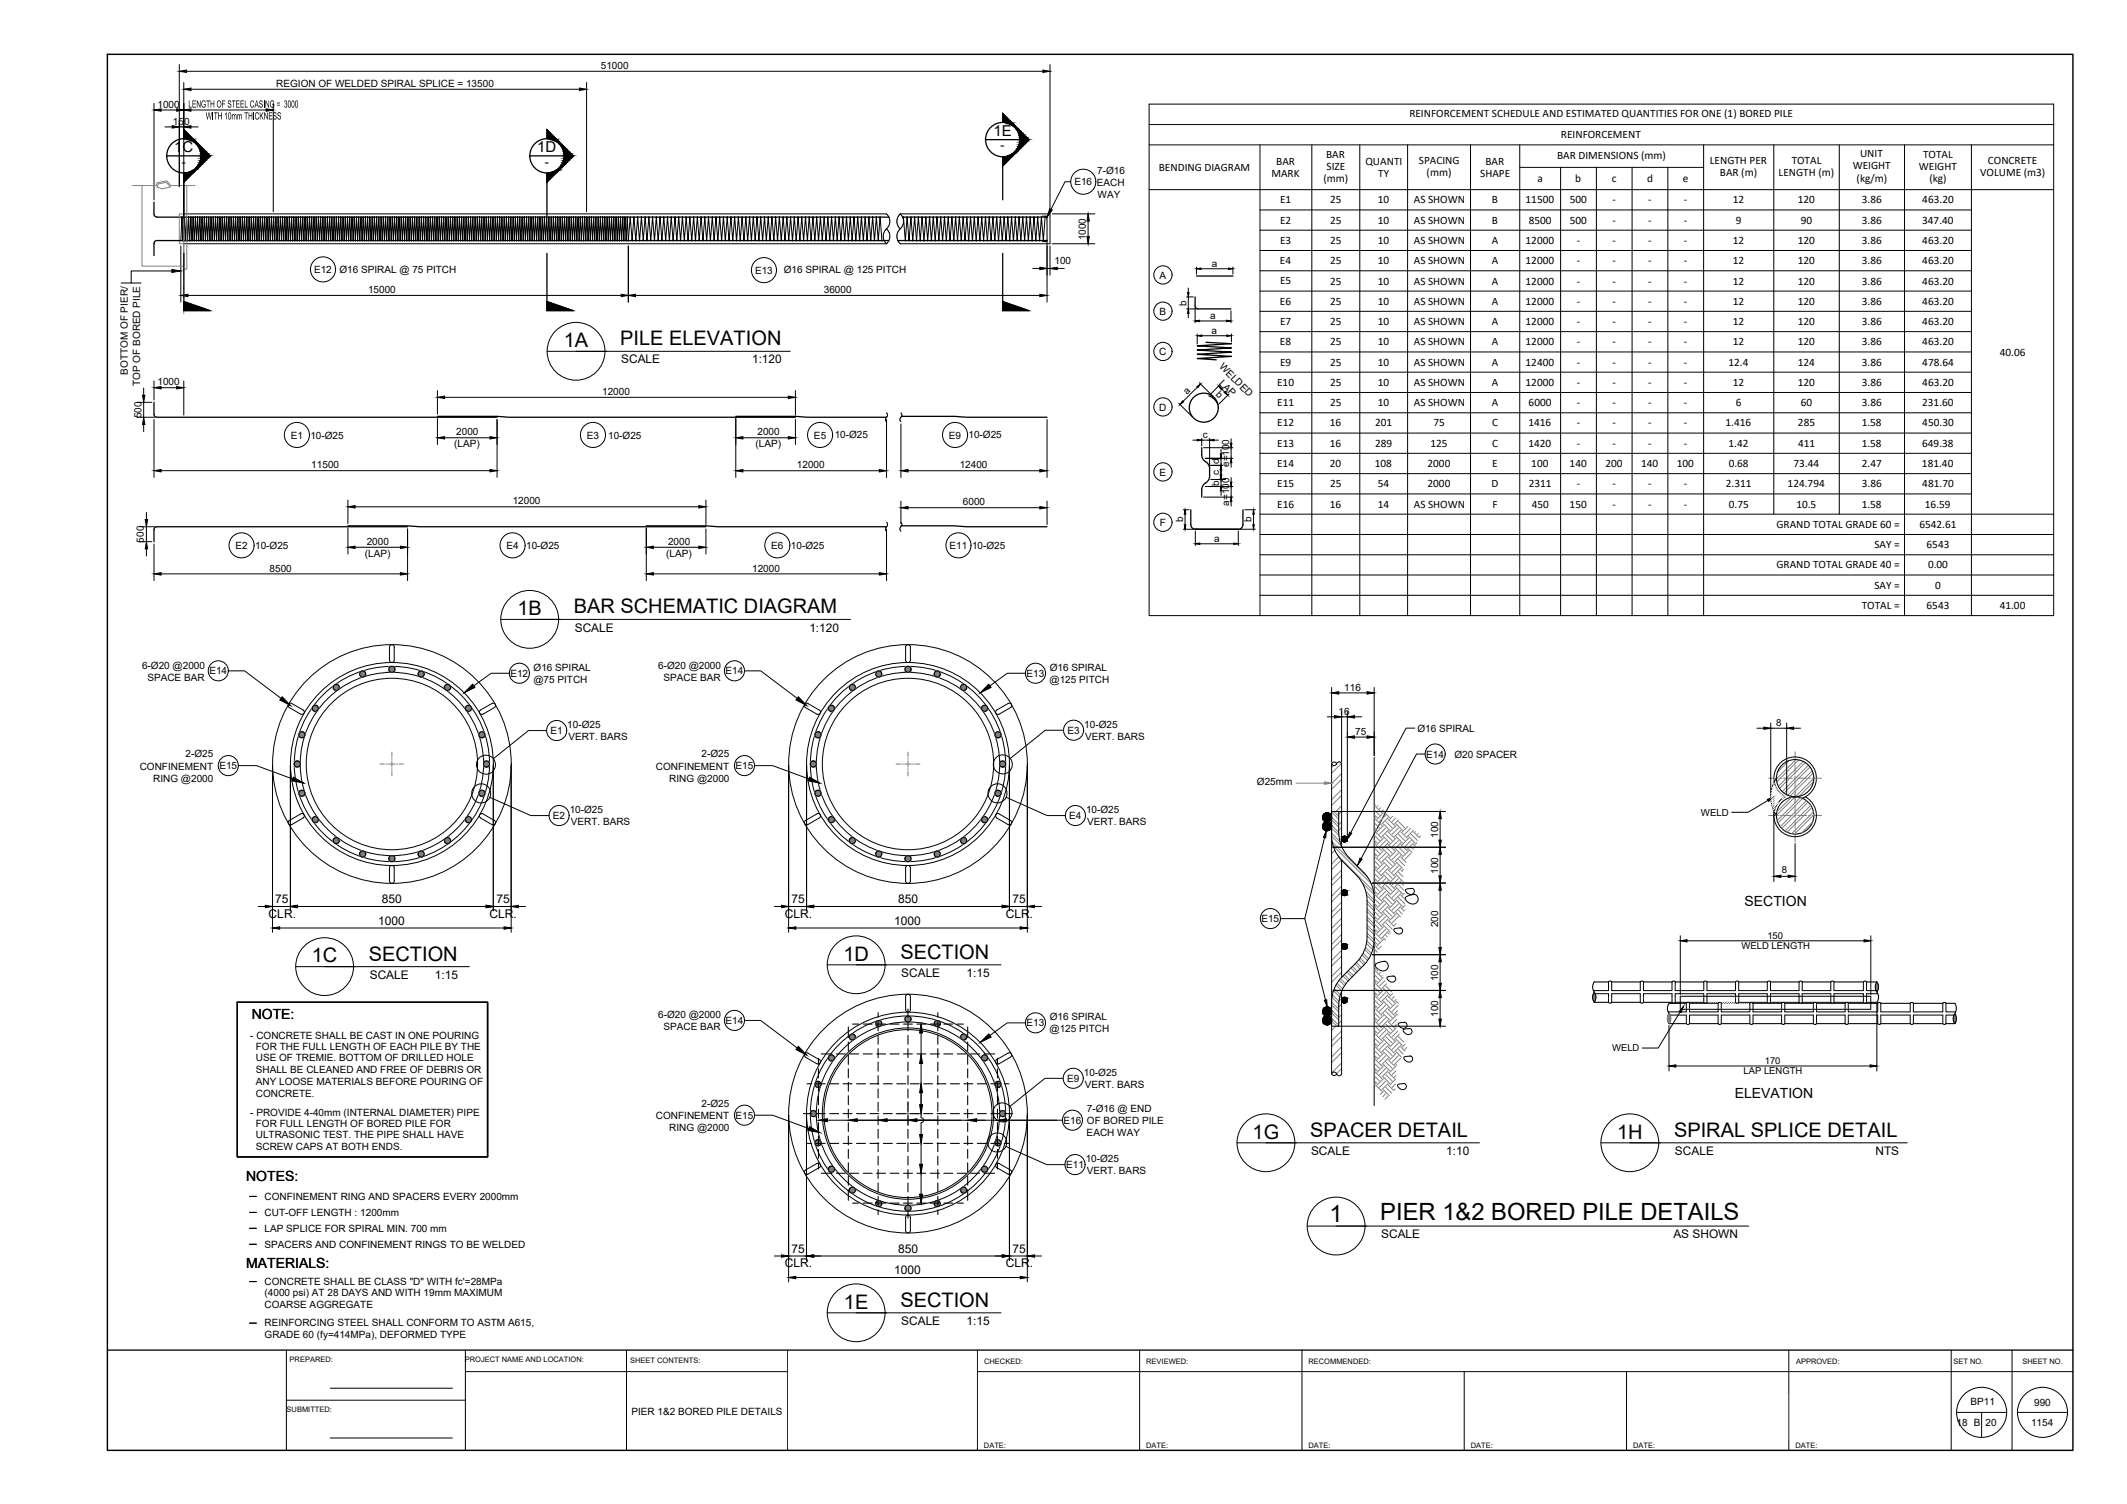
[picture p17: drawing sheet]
<svg xmlns="http://www.w3.org/2000/svg" width="594mm" height="420mm" viewBox="0 0 594 420" stroke-linecap="round" stroke-linejoin="round" font-family="sans-serif">
<defs><g id="words">
<g font-size="6.6">
<text x="371.3" y="341.4">1</text>
<text x="385.5" y="340.8">PIER 1&amp;2 BORED PILE DETAILS</text>
</g>
<g font-size="5.6">
<text x="157.5" y="97">1A</text>
<text x="173.2" y="96.5">PILE ELEVATION</text>
<text x="144.5" y="171.9">1B</text>
<text x="160.3" y="171.4">BAR SCHEMATIC DIAGRAM</text>
<text x="87.1" y="268.9">1C</text>
<text x="103" y="268.4">SECTION</text>
<text x="235.6" y="268.4">1D</text>
<text x="251.5" y="267.9">SECTION</text>
<text x="365.9" y="317.6">SPACER DETAIL</text>
<text x="467.6" y="317.6">SPIRAL SPLICE DETAIL</text>
<text x="349.8" y="318.1">1G</text>
<text x="451.6" y="318.1">1H</text>
<text x="235.7" y="365.6">1E</text>
<text x="251.5" y="365.1">SECTION</text>
</g>
<g font-size="4.2">
<text x="277.5" y="38">1E</text>
<text x="48.7" y="42.5">1C</text>
<text x="150.1" y="42.5">1D</text>
</g>
<g font-size="3.9">
<text x="487.3" y="253.2">SECTION</text>
<text x="70.3" y="284.6">NOTE:</text>
<text x="484.5" y="306.7">ELEVATION</text>
<text x="68.8" y="329.9">NOTES:</text>
<text x="68.8" y="354.3">MATERIALS:</text>
</g>
<g font-size="3.4">
<text x="279.5" y="41.8">-</text>
<text x="50.8" y="46.3">-</text>
<text x="152.2" y="46.3">-</text>
<text x="75" y="256.4">CLR.</text>
<text x="76.9" y="252.4">75</text>
<text x="106.7" y="252.4">850</text>
<text x="136.8" y="256.3">CLR.</text>
<text x="138.6" y="252.3">75</text>
<text x="219.2" y="256.4">CLR.</text>
<text x="221.1" y="252.4">75</text>
<text x="250.8" y="252.4">850</text>
<text x="280.9" y="256.3">CLR.</text>
<text x="282.8" y="252.3">75</text>
<text x="105.6" y="258.4">1000</text>
<text x="249.8" y="258.4">1000</text>
<text x="221.1" y="350">75</text>
<text x="250.8" y="350">850</text>
<text x="280.9" y="354">CLR.</text>
<text x="282.8" y="350">75</text>
<text x="219.2" y="354.1">CLR.</text>
<text x="249.8" y="356">1000</text>
</g>
<g font-size="3.3">
<text x="173.5" y="101.5">SCALE</text>
<text x="210.1" y="101.5">1:120</text>
<text x="160.5" y="176.4">SCALE</text>
<text x="226.1" y="176.4">1:120</text>
<text x="103.3" y="273.4">SCALE</text>
<text x="121.5" y="273.4">1:15</text>
<text x="251.7" y="272.9">SCALE</text>
<text x="270" y="272.9">1:15</text>
<text x="366.2" y="322.6">SCALE</text>
<text x="403.9" y="322.6">1:10</text>
<text x="467.8" y="322.6">SCALE</text>
<text x="523.8" y="322.6">NTS</text>
<text x="385.8" y="345.9">SCALE</text>
<text x="467.4" y="345.9">AS SHOWN</text>
<text x="251.7" y="370.1">SCALE</text>
<text x="270" y="370.1">1:15</text>
</g>
<g font-size="3.2">
<text x="393.6" y="32.8">REINFORCEMENT SCHEDULE AND ESTIMATED QUANTITIES FOR ONE (1) BORED PILE</text>
<text x="436" y="38.6">REINFORCEMENT</text>
<text x="323.7" y="47.7">BENDING DIAGRAM</text>
<text x="356.4" y="46.1">BAR</text>
<text x="370.4" y="44">BAR</text>
<text x="370.5" y="47.4">SIZE</text>
<text x="381.4" y="46.1">QUANTI</text>
<text x="396.3" y="45.7">SPACING</text>
<text x="414.9" y="46">BAR</text>
<text x="434.9" y="44.4">BAR DIMENSIONS (mm)</text>
<text x="477.6" y="45.7">LENGTH PER</text>
<text x="500.4" y="45.7">TOTAL</text>
<text x="517.5" y="47.3">WEIGHT</text>
<text x="519.5" y="44">UNIT</text>
<text x="535.9" y="47.4">WEIGHT</text>
<text x="537.1" y="44">TOTAL</text>
<text x="555.2" y="45.7">CONCRETE</text>
<text x="355.1" y="49.4">MARK</text>
<text x="369.6" y="50.9">(mm)</text>
<text x="384.9" y="49.4">TY</text>
<text x="398.5" y="49.2">(mm)</text>
<text x="413.4" y="49.4">SHAPE</text>
<text x="429.5" y="50.8">a</text>
<text x="440" y="50.9">b</text>
<text x="450.2" y="50.8">c</text>
<text x="460.1" y="50.9">d</text>
<text x="470" y="50.8">e</text>
<text x="480.4" y="49.2">BAR (m)</text>
<text x="496.8" y="49.2">LENGTH (m)</text>
<text x="518.6" y="50.9">(kg/m)</text>
<text x="538.9" y="50.9">(kg)</text>
<text x="553.1" y="49.2">VOLUME (m3)</text>
<text x="357.5" y="56.8">E1</text>
<text x="371.5" y="56.8">25</text>
<text x="384.8" y="56.8">10</text>
<text x="394.9" y="56.8">AS SHOWN</text>
<text x="416.7" y="56.8">B</text>
<text x="426.1" y="56.8">11500</text>
<text x="438.4" y="56.8">500</text>
<text x="450.4" y="56.8">-</text>
<text x="460.4" y="56.8">-</text>
<text x="470.3" y="56.8">-</text>
<text x="484" y="56.8">12</text>
<text x="502.1" y="56.8">120</text>
<text x="520" y="56.8">3.86</text>
<text x="536.9" y="56.8">463.20</text>
<text x="357.5" y="62.5">E2</text>
<text x="371.5" y="62.5">25</text>
<text x="384.8" y="62.5">10</text>
<text x="394.9" y="62.5">AS SHOWN</text>
<text x="416.7" y="62.5">B</text>
<text x="427" y="62.5">8500</text>
<text x="438.4" y="62.5">500</text>
<text x="450.4" y="62.5">-</text>
<text x="460.4" y="62.5">-</text>
<text x="470.3" y="62.5">-</text>
<text x="484.8" y="62.5">9</text>
<text x="503" y="62.5">90</text>
<text x="520" y="62.5">3.86</text>
<text x="536.9" y="62.5">347.40</text>
<text x="357.5" y="68.1">E3</text>
<text x="371.5" y="68.1">25</text>
<text x="384.8" y="68.1">10</text>
<text x="394.9" y="68.1">AS SHOWN</text>
<text x="416.7" y="68.1">A</text>
<text x="426.1" y="68.1">12000</text>
<text x="440.4" y="68.2">-</text>
<text x="450.4" y="68.2">-</text>
<text x="460.4" y="68.2">-</text>
<text x="470.3" y="68.2">-</text>
<text x="484" y="68.2">12</text>
<text x="502.1" y="68.1">120</text>
<text x="520" y="68.1">3.86</text>
<text x="536.9" y="68.1">463.20</text>
<text x="357.5" y="73.8">E4</text>
<text x="371.5" y="73.8">25</text>
<text x="384.8" y="73.8">10</text>
<text x="394.9" y="73.8">AS SHOWN</text>
<text x="416.7" y="73.8">A</text>
<text x="426.1" y="73.8">12000</text>
<text x="440.4" y="73.8">-</text>
<text x="450.4" y="73.8">-</text>
<text x="460.4" y="73.8">-</text>
<text x="470.3" y="73.8">-</text>
<text x="484" y="73.8">12</text>
<text x="502.1" y="73.8">120</text>
<text x="520" y="73.8">3.86</text>
<text x="536.9" y="73.8">463.20</text>
<text x="357.5" y="79.5">E5</text>
<text x="371.5" y="79.5">25</text>
<text x="384.8" y="79.5">10</text>
<text x="394.9" y="79.5">AS SHOWN</text>
<text x="416.7" y="79.5">A</text>
<text x="426.1" y="79.5">12000</text>
<text x="440.4" y="79.5">-</text>
<text x="450.4" y="79.5">-</text>
<text x="460.4" y="79.5">-</text>
<text x="470.3" y="79.5">-</text>
<text x="484" y="79.5">12</text>
<text x="502.1" y="79.5">120</text>
<text x="520" y="79.5">3.86</text>
<text x="536.9" y="79.5">463.20</text>
<text x="357.5" y="85.1">E6</text>
<text x="371.5" y="85.1">25</text>
<text x="384.8" y="85.1">10</text>
<text x="394.9" y="85.1">AS SHOWN</text>
<text x="416.7" y="85.1">A</text>
<text x="426.1" y="85.1">12000</text>
<text x="440.4" y="85.2">-</text>
<text x="450.4" y="85.2">-</text>
<text x="460.4" y="85.2">-</text>
<text x="470.3" y="85.2">-</text>
<text x="484" y="85.2">12</text>
<text x="502.1" y="85.1">120</text>
<text x="520" y="85.1">3.86</text>
<text x="536.9" y="85.1">463.20</text>
<text x="357.5" y="90.8">E7</text>
<text x="371.5" y="90.8">25</text>
<text x="384.8" y="90.8">10</text>
<text x="394.9" y="90.8">AS SHOWN</text>
<text x="416.7" y="90.8">A</text>
<text x="426.1" y="90.8">12000</text>
<text x="440.4" y="90.8">-</text>
<text x="450.4" y="90.8">-</text>
<text x="460.4" y="90.8">-</text>
<text x="470.3" y="90.8">-</text>
<text x="484" y="90.8">12</text>
<text x="502.1" y="90.8">120</text>
<text x="520" y="90.8">3.86</text>
<text x="536.9" y="90.8">463.20</text>
<text x="357.5" y="96.5">E8</text>
<text x="371.5" y="96.5">25</text>
<text x="384.8" y="96.5">10</text>
<text x="394.9" y="96.5">AS SHOWN</text>
<text x="416.7" y="96.5">A</text>
<text x="426.1" y="96.5">12000</text>
<text x="440.4" y="96.5">-</text>
<text x="450.4" y="96.5">-</text>
<text x="460.4" y="96.5">-</text>
<text x="470.3" y="96.5">-</text>
<text x="484" y="96.5">12</text>
<text x="502.1" y="96.5">120</text>
<text x="520" y="96.5">3.86</text>
<text x="536.9" y="96.5">463.20</text>
<text x="558.5" y="99.3">40.06</text>
<text x="356.7" y="107.8">E10</text>
<text x="357.5" y="102.2">E9</text>
<text x="371.5" y="102.2">25</text>
<text x="371.5" y="107.8">25</text>
<text x="384.8" y="102.2">10</text>
<text x="384.8" y="107.8">10</text>
<text x="394.9" y="102.2">AS SHOWN</text>
<text x="394.9" y="107.8">AS SHOWN</text>
<text x="416.7" y="102.2">A</text>
<text x="416.7" y="107.8">A</text>
<text x="426.1" y="102.2">12400</text>
<text x="426.1" y="107.8">12000</text>
<text x="440.4" y="102.2">-</text>
<text x="440.4" y="107.8">-</text>
<text x="450.4" y="102.2">-</text>
<text x="450.4" y="107.8">-</text>
<text x="460.4" y="102.2">-</text>
<text x="460.4" y="107.8">-</text>
<text x="470.3" y="102.2">-</text>
<text x="470.3" y="107.8">-</text>
<text x="482.7" y="102.2">12.4</text>
<text x="484" y="107.8">12</text>
<text x="502.1" y="102.2">124</text>
<text x="502.1" y="107.8">120</text>
<text x="520" y="102.2">3.86</text>
<text x="520" y="107.8">3.86</text>
<text x="536.9" y="102.2">478.64</text>
<text x="536.9" y="107.8">463.20</text>
<text x="356.7" y="113.5">E11</text>
<text x="371.5" y="113.5">25</text>
<text x="384.8" y="113.5">10</text>
<text x="394.9" y="113.5">AS SHOWN</text>
<text x="416.7" y="113.5">A</text>
<text x="427" y="113.5">6000</text>
<text x="440.4" y="113.5">-</text>
<text x="450.4" y="113.5">-</text>
<text x="460.4" y="113.5">-</text>
<text x="470.3" y="113.5">-</text>
<text x="484.8" y="113.5">6</text>
<text x="502.9" y="113.5">60</text>
<text x="520" y="113.5">3.86</text>
<text x="536.9" y="113.5">231.60</text>
<text x="356.7" y="119.1">E12</text>
<text x="371.4" y="119.1">16</text>
<text x="384.1" y="119.1">201</text>
<text x="400.3" y="119.1">75</text>
<text x="416.7" y="119.1">C</text>
<text x="426.9" y="119.1">1416</text>
<text x="440.4" y="119.1">-</text>
<text x="450.4" y="119.1">-</text>
<text x="460.4" y="119.1">-</text>
<text x="470.3" y="119.1">-</text>
<text x="482" y="119.1">1.416</text>
<text x="502.2" y="119.1">285</text>
<text x="520" y="119.1">1.58</text>
<text x="536.9" y="119.1">450.30</text>
<text x="356.7" y="124.8">E13</text>
<text x="371.4" y="124.8">16</text>
<text x="384.1" y="124.8">289</text>
<text x="399.5" y="124.8">125</text>
<text x="416.7" y="124.8">C</text>
<text x="426.9" y="124.8">1420</text>
<text x="440.4" y="124.8">-</text>
<text x="450.4" y="124.8">-</text>
<text x="460.4" y="124.8">-</text>
<text x="470.3" y="124.8">-</text>
<text x="482.8" y="124.8">1.42</text>
<text x="502.2" y="124.8">411</text>
<text x="520" y="124.8">1.58</text>
<text x="536.9" y="124.8">649.38</text>
<text x="356.7" y="130.5">E14</text>
<text x="371.5" y="130.5">20</text>
<text x="384" y="130.5">108</text>
<text x="398.7" y="130.5">2000</text>
<text x="416.8" y="130.5">E</text>
<text x="427.7" y="130.5">100</text>
<text x="438.4" y="130.5">140</text>
<text x="448.4" y="130.5">200</text>
<text x="458.4" y="130.5">140</text>
<text x="468.4" y="130.5">100</text>
<text x="482.8" y="130.5">0.68</text>
<text x="501" y="130.5">73.44</text>
<text x="520" y="130.5">2.47</text>
<text x="536.8" y="130.5">181.40</text>
<text x="356.7" y="136.1">E15</text>
<text x="371.5" y="136.1">25</text>
<text x="384.8" y="136.1">54</text>
<text x="398.7" y="136.1">2000</text>
<text x="416.6" y="136.1">D</text>
<text x="427" y="136.1">2311</text>
<text x="440.4" y="136.1">-</text>
<text x="450.4" y="136.1">-</text>
<text x="460.4" y="136.1">-</text>
<text x="470.3" y="136.1">-</text>
<text x="482" y="136.1">2.311</text>
<text x="499.3" y="136.1">124.794</text>
<text x="520" y="136.1">3.86</text>
<text x="536.9" y="136.1">481.70</text>
<text x="356.7" y="141.8">E16</text>
<text x="371.4" y="141.8">16</text>
<text x="384.8" y="141.8">14</text>
<text x="394.9" y="141.8">AS SHOWN</text>
<text x="416.8" y="141.8">F</text>
<text x="427.8" y="141.8">450</text>
<text x="438.4" y="141.8">150</text>
<text x="450.4" y="141.8">-</text>
<text x="460.4" y="141.8">-</text>
<text x="470.3" y="141.8">-</text>
<text x="482.9" y="141.8">0.75</text>
<text x="501.7" y="141.8">10.5</text>
<text x="520" y="141.8">1.58</text>
<text x="537.6" y="141.8">16.59</text>
<text x="496.2" y="147.5">GRAND TOTAL GRADE 60 =</text>
<text x="536.1" y="147.5">6542.61</text>
<text x="523.5" y="153.1">SAY =</text>
<text x="538.1" y="153.1">6543</text>
<text x="496.2" y="158.8">GRAND TOTAL GRADE 40 =</text>
<text x="538.5" y="158.8">0.00</text>
<text x="523.5" y="164.5">SAY =</text>
<text x="540.5" y="164.5">0</text>
<text x="520" y="170.1">TOTAL =</text>
<text x="538.1" y="170.1">6543</text>
<text x="558.5" y="170.1">41.00</text>
</g>
<g font-size="3.1">
<text x="52.6" y="30.1">LENGTH OF STEEL CASING = 3000</text>
<text x="57.5" y="33.4">WITH 10mm THICKNESS</text>
</g>
<g font-size="2.8">
<text x="167.8" y="19.2">51000</text>
<text x="77.2" y="24.3">REGION OF WELDED SPIRAL SPLICE = 13500</text>
<text x="44" y="30.1">1000</text>
<text x="48.3" y="34.8">150</text>
<text x="300.1" y="51.8">E16 EACH</text>
<text x="306.5" y="48.5">7-Ø16</text>
<text x="306.6" y="55.2">WAY</text>
<text x="303.3" y="67.1" transform="rotate(-90 303.3 67.1)">1000</text>
<text x="87.7" y="76.3">E12</text>
<text x="94.8" y="76.2">Ø16 SPIRAL @ 75 PITCH</text>
<text x="210.9" y="76.5">E13</text>
<text x="218.9" y="76.3">Ø16 SPIRAL @ 125 PITCH</text>
<text x="294.5" y="73.7">100</text>
<text x="323.9" y="77.8">A</text>
<text x="338.5" y="74.5">a</text>
<text x="102.8" y="81.9">15000</text>
<text x="230.1" y="81.9">36000</text>
<text x="323.9" y="87.9">B</text>
<text x="331.4" y="85.4" transform="rotate(-90 331.4 85.4)">b</text>
<text x="338" y="89.1">a</text>
<text x="338.4" y="93.3">a</text>
<text x="323.8" y="99.2">C</text>
<text x="35.8" y="104.7" transform="rotate(-90 35.8 104.7)">BOTTOM OF PIER/</text>
<text x="39.1" y="107.8" transform="rotate(-90 39.1 107.8)">TOP OF BORED PILE</text>
<text x="44" y="107.7">1000</text>
<text x="340.3" y="107.2" transform="rotate(45 340.3 107.2)">LAP</text>
<text x="340.4" y="102.6" transform="rotate(45 340.4 102.6)">WELDED</text>
<text x="168.2" y="110.3">12000</text>
<text x="331.5" y="110.3" transform="rotate(-45 331.5 110.3)">a</text>
<text x="339.4" y="110.3" transform="rotate(45 339.4 110.3)">b</text>
<text x="39.5" y="116.8" transform="rotate(-90 39.5 116.8)">500</text>
<text x="323.8" y="114.7">D</text>
<text x="81.2" y="122.5">E1</text>
<text x="86.7" y="122.6">10-Ø25</text>
<text x="126.9" y="124.9">(LAP)</text>
<text x="127.4" y="121.6">2000</text>
<text x="163.9" y="122.5">E3</text>
<text x="169.9" y="122.5">10-Ø25</text>
<text x="211.1" y="124.9">(LAP)</text>
<text x="211.6" y="121.6">2000</text>
<text x="227.4" y="122.5">E5</text>
<text x="233.1" y="122.5">10-Ø25</text>
<text x="265" y="122.5">E9</text>
<text x="270.5" y="122.4">10-Ø25</text>
<text x="336" y="122.4">c</text>
<text x="87" y="130.8">11500</text>
<text x="222.6" y="130.9">12000</text>
<text x="268.1" y="130.9">12400</text>
<text x="340.5" y="129.8" transform="rotate(-90 340.5 129.8)">d</text>
<text x="343.3" y="130.5" transform="rotate(-90 343.3 130.5)">e=100</text>
<text x="323.9" y="132.8">E</text>
<text x="340.5" y="135.7" transform="rotate(-90 340.5 135.7)">b</text>
<text x="340.5" y="132.7" transform="rotate(-90 340.5 132.7)">c</text>
<text x="143.2" y="140.9">12000</text>
<text x="268.9" y="141.2">6000</text>
<text x="343.3" y="141.3" transform="rotate(-90 343.3 141.3)">a=100</text>
<text x="323.9" y="146.9">F</text>
<text x="330.5" y="145.9" transform="rotate(-90 330.5 145.9)">b</text>
<text x="349.6" y="145.9" transform="rotate(-90 349.6 145.9)">b</text>
<text x="40.2" y="151.6" transform="rotate(-90 40.2 151.6)">500</text>
<text x="65.7" y="153.4">E2</text>
<text x="71.3" y="153.4">10-Ø25</text>
<text x="101.9" y="155.5">(LAP)</text>
<text x="102.4" y="152.2">2000</text>
<text x="141.5" y="153.4">E4</text>
<text x="147" y="153.4">10-Ø25</text>
<text x="186.1" y="155.5">(LAP)</text>
<text x="186.6" y="152.2">2000</text>
<text x="215.4" y="153.4">E6</text>
<text x="220.9" y="153.4">10-Ø25</text>
<text x="265.2" y="153.4">E11</text>
<text x="271.5" y="153.4">10-Ø25</text>
<text x="339.1" y="151.4">a</text>
<text x="75.3" y="159.7">8500</text>
<text x="210.1" y="159.7">12000</text>
<text x="39.7" y="186.8">6-Ø20 @2000</text>
<text x="41.2" y="190.1">SPACE BAR</text>
<text x="58.5" y="188.4">E14</text>
<text x="142.6" y="189">E12</text>
<text x="149" y="190.7">@75 PITCH</text>
<text x="149" y="187.3">Ø16 SPIRAL</text>
<text x="183.8" y="186.8">6-Ø20 @2000</text>
<text x="185.3" y="190.1">SPACE BAR</text>
<text x="202.6" y="188.4">E14</text>
<text x="286.7" y="189">E13</text>
<text x="293.2" y="190.7">@125 PITCH</text>
<text x="293.2" y="187.3">Ø16 SPIRAL</text>
<text x="375.5" y="193">116</text>
<text x="158.5" y="203.4">10-Ø25</text>
<text x="302.8" y="203.3">10-Ø25</text>
<text x="373.9" y="199.7">16</text>
<text x="153.8" y="205">E1</text>
<text x="158.7" y="206.8">VERT. BARS</text>
<text x="298.1" y="204.9">E3</text>
<text x="303.1" y="206.7">VERT. BARS</text>
<text x="378.5" y="205.4">75</text>
<text x="395.9" y="204.5">Ø16 SPIRAL</text>
<text x="39" y="215">CONFINEMENT E15</text>
<text x="51.8" y="211.6">2-Ø25</text>
<text x="183.2" y="215">CONFINEMENT E15</text>
<text x="196" y="211.6">2-Ø25</text>
<text x="398.4" y="211.6">E14</text>
<text x="406.2" y="211.8">Ø20 SPACER</text>
<text x="42.8" y="218.4">RING @2000</text>
<text x="186.9" y="218.4">RING @2000</text>
<text x="351.1" y="219.2">Ø25mm</text>
<text x="159.1" y="227.1">10-Ø25</text>
<text x="303.3" y="227.1">10-Ø25</text>
<text x="154.4" y="228.8">E2</text>
<text x="159.4" y="230.5">VERT. BARS</text>
<text x="298.6" y="228.8">E4</text>
<text x="303.6" y="230.5">VERT. BARS</text>
<text x="401.7" y="234.1" transform="rotate(-90 401.7 234.1)">100</text>
<text x="401.7" y="244.1" transform="rotate(-90 401.7 244.1)">100</text>
<text x="352.3" y="257.6">E15</text>
<text x="401.7" y="259" transform="rotate(-90 401.7 259)">200</text>
<text x="401.7" y="274.1" transform="rotate(-90 401.7 274.1)">100</text>
<text x="183.8" y="284.4">6-Ø20 @2000</text>
<text x="185.3" y="287.8">SPACE BAR</text>
<text x="202.6" y="286">E14</text>
<text x="286.7" y="286.7">E13</text>
<text x="293.2" y="285">Ø16 SPIRAL</text>
<text x="401.7" y="284.1" transform="rotate(-90 401.7 284.1)">100</text>
<text x="69.9" y="290.1">- CONCRETE SHALL BE CAST IN ONE POURING</text>
<text x="71.4" y="293.3">FOR THE FULL LENGTH OF EACH PILE BY THE</text>
<text x="293.2" y="288.4">@125 PITCH</text>
<text x="71.4" y="299.8">SHALL BE CLEANED AND FREE OF DEBRIS OR</text>
<text x="71.4" y="296.4">USE OF TREMIE. BOTTOM OF DRILLED HOLE</text>
<text x="71.4" y="303.1">ANY LOOSE MATERIALS BEFORE POURING OF</text>
<text x="298" y="302.2">E9</text>
<text x="302.7" y="300.5">10-Ø25</text>
<text x="303" y="303.9">VERT. BARS</text>
<text x="69.9" y="311.6">- PROVIDE 4-40mm (INTERNAL DIAMETER) PIPE</text>
<text x="71.4" y="306.5">CONCRETE.</text>
<text x="196" y="309.3">2-Ø25</text>
<text x="303.6" y="310.7">7-Ø16 @ END</text>
<text x="71.4" y="318">ULTRASONIC TEST. THE PIPE SHALL HAVE</text>
<text x="71.4" y="314.8">FOR FULL LENGTH OF BORED PILE FOR</text>
<text x="183.2" y="312.7">CONFINEMENT E15</text>
<text x="186.9" y="316">RING @2000</text>
<text x="297.1" y="313.9">E16 OF BORED PILE</text>
<text x="303.5" y="317.5">EACH WAY</text>
<text x="71.4" y="321.3">SCREW CAPS AT BOTH ENDS.</text>
<text x="297.8" y="326.3">E11</text>
<text x="303.2" y="324.7">10-Ø25</text>
<text x="303.5" y="328">VERT. BARS</text>
<text x="73.9" y="335.2">CONFINEMENT RING AND SPACERS EVERY 2000mm</text>
<text x="73.9" y="339.6">CUT-OFF LENGTH : 1200mm</text>
<text x="73.9" y="344.1">LAP SPLICE FOR SPIRAL MIN. 700 mm</text>
<text x="73.9" y="348.6">SPACERS AND CONFINEMENT RINGS TO BE WELDED</text>
<text x="73.9" y="358.9">CONCRETE SHALL BE CLASS &quot;D&quot; WITH fc'=28MPa</text>
<text x="73.9" y="365.4">COARSE AGGREGATE</text>
<text x="73.9" y="362.2">(4000 psi) AT 28 DAYS AND WITH 19mm MAXIMUM</text>
<text x="73.9" y="370.6">REINFORCING STEEL SHALL CONFORM TO ASTM A615,</text>
<text x="73.9" y="373.8">GRADE 60 (fy=414MPa), DEFORMED TYPE</text>
<text x="176.3" y="395.2">PIER 1&amp;2 BORED PILE DETAILS</text>
<text x="550.4" y="392.6">BP11</text>
<text x="568.1" y="392.6">990</text>
<text x="546.5" y="398.4">18 B</text>
<text x="554.5" y="398.4">20</text>
<text x="567.3" y="398.4">1154</text>
</g>
<g font-size="2.7">
<text x="496.1" y="202.9">8</text>
<text x="475.1" y="227.9">WELD</text>
<text x="497.7" y="243.8">8</text>
</g>
<g font-size="2.6">
<text x="493.6" y="262.3">150</text>
<text x="486.5" y="265.2">WELD LENGTH</text>
<text x="450.3" y="293.7">WELD</text>
<text x="492.9" y="297.3">170</text>
<text x="487" y="300.2">LAP LENGTH</text>
</g>
<g font-size="2.1">
<text x="80.9" y="380.4">PREPARED:</text>
<text x="129.8" y="380.6">PROJECT NAME AND LOCATION:</text>
<text x="176" y="380.9">SHEET CONTENTS:</text>
<text x="274.9" y="381">CHECKED:</text>
<text x="320.1" y="381">REVIEWED:</text>
<text x="365.5" y="381">RECOMMENDED:</text>
<text x="501.6" y="381">APPROVED:</text>
<text x="545.6" y="380.9">SET NO.</text>
<text x="564.9" y="380.9">SHEET NO.</text>
<text x="80.1" y="394.6">SUBMITTED:</text>
<text x="274.8" y="404.6">DATE:</text>
<text x="320.1" y="404.6">DATE:</text>
<text x="365.5" y="404.6">DATE:</text>
<text x="410.8" y="404.6">DATE:</text>
<text x="456.1" y="404.6">DATE:</text>
<text x="501.5" y="404.6">DATE:</text>
</g>
</g></defs>
<!-- layer: LABEL -->
<g fill="none" stroke="#000" stroke-width=".28">
<path d="M76.1 213.8v46.7M81.1 213.8v40.6M137.8 213.8v40.6M142.8 213.8v46.7M220.3 213.8v46.7M225.3 213.8v40.6M281.9 213.8v40.6M286.9 213.8v46.7M72.1 253.2h2M76.1 253.2h5M78.1 259.2h62.7M83.1 253.2h52.7"/>
<path d="M137.8 253.2h5M144.8 253.2h2M216.3 253.2h2M220.3 253.2h5M222.3 259.2h62.6M227.3 253.2h52.6M281.9 253.2h5M288.9 253.2h2M220.3 311.5v46.6M225.3 311.5v40.6M281.9 311.5v40.6M286.9 311.5v46.6"/>
<path d="M216.3 350.9h2M220.3 350.9h5M222.3 356.9h62.6M227.3 350.9h52.6M281.9 350.9h5M288.9 350.9h2"/>
</g>
<g fill="#000" stroke="#000" stroke-width=".28">
<path d="M74.1 252.9l2 .3-2 .4zM76.1 259.2l2-.3v.7zM81.1 253.2l2-.3v.7zM135.8 252.9l2 .3-2 .4zM140.8 258.9l2 .3-2 .4zM142.8 253.2l2-.3v.7zM218.3 252.9l2 .3-2 .4zM220.3 259.2l2-.3v.7zM225.3 253.2l2-.3v.7zM279.9 252.9l2 .3-2 .4zM284.9 258.9l2 .3-2 .4zM286.9 253.2l2-.3v.7z"/>
<path d="M218.3 350.6l2 .3-2 .3zM220.3 356.9l2-.3v.6zM225.3 350.9l2-.3v.6zM279.9 350.6l2 .3-2 .3zM284.9 356.6l2 .3-2 .3zM286.9 350.9l2-.3v.6z"/>
</g>
<!-- layer: PS_DIM -->
<g fill="#000" stroke="#000" stroke-width=".28">
<path d="M50.1 19.9l2-.3v.6zM291.3 19.6l2 .3-2 .3zM43 30.7l2-.3v.7zM48.1 35.1l2 .4-2 .3zM49.3 30.4l2 .3-2 .4zM51.3 24.9l2-.3v.7zM51.3 35.5l2-.4v.7zM51.3 30.7l2-.3v.7zM161.8 24.6l2 .3-2 .4zM293.2 58.3l.7 .4-1.4 1.9zM48 75.3l2.5 .4-2.5 .4zM290.4 74.7l2 .3-2 .3z"/>
<path d="M293.3 75l2-.3v.6zM303.6 66.1h.6l-.3 2zM303.9 59.8l.3 2h-.6zM50.5 82.5l2-.3v.7zM173.5 82.2l2 .3-2 .4zM175.5 82.5l2-.3v.7zM290.4 82.2l2 .3-2 .4zM40.1 116.6l.4 2h-.7zM39.8 110.4h.7l-.4 2zM43 108.3l2-.3v.6zM49.3 108l2 .3-2 .3zM122.2 111l2-.3v.6z"/>
<path d="M220.2 110.7l2 .3-2 .3zM43 131.5l2-.3v.6zM122.2 122.3l2-.3v.6zM136.8 122l2 .3-2 .3zM136.8 131.2l2 .3-2 .3zM205.5 122.3l2-.3v.6zM205.5 131.5l2-.3v.6zM220.2 122l2 .3-2 .3zM245.6 131.2l2 .3-2 .3zM251.6 131.5l2-.3v.6zM290.4 131.2l2 .3-2 .3zM40.9 151.3l.3 2h-.6z"/>
<path d="M40.6 145.2h.6l-.3 2zM43 160.3l2-.3v.7zM97.2 152.9l2-.3v.6zM97.2 141.6l2-.4v.7zM111.8 160l2 .3-2 .4zM111.8 152.6l2 .3-2 .3zM180.5 152.9l2-.3v.6zM180.5 160.3l2-.3v.7zM195.2 141.2l2 .4-2 .3zM195.2 152.6l2 .3-2 .3zM245.6 160l2 .3-2 .4zM251.6 141.8l2-.3v.7z"/>
<path d="M290.4 141.5l2 .3-2 .4zM78.8 194.6l2.4 2.5-3.1-1.6zM132 191.1l.7 .9-3.1 1.5zM223 194.6l2.3 2.5-3-1.6zM276.2 191.1l.6 .9-3 1.5zM372.7 199.9l2 .4-2 .3zM371.9 193.6l2-.4v.7zM376.3 200.3l2-.4v.7zM381.8 193.2l2 .4-2 .3zM81.9 217.1l3 1.7-3.3-.7zM226.1 217.1l2.9 1.7-3.3-.7zM376.3 205.9l2-.3v.6z"/>
<path d="M381.8 205.6l2 .3-2 .3zM492.7 203.1l1.9 .3-1.9 .4zM499 203.4l2-.3v.7zM402.2 236.7l.4 2h-.7zM402.2 226.7l.4 2h-.7zM401.9 234.7h.7l-.4 2zM493.6 223.3l1.8-.7-1.4 1.3zM402.2 246.7l.4 2h-.7zM401.9 244.7h.7l-.4 2zM495.4 244.8l2-.3v.6zM499.4 244.5l2 .3-2 .3zM401.9 264.7h.7l-.4 2z"/>
<path d="M402.2 276.7l.4 2h-.7zM401.9 274.7h.7l-.4 2zM402.2 266.7l.4 2h-.7zM469.3 262.8l1.9-.3v.6zM520.6 262.5l1.9 .3-1.9 .3zM223 292.3l2.3 2.5-3-1.6zM257.3 286.1l.4 2.5h-.9zM257.3 294.6l.4 2.5h-.9zM276.2 288.8l.6 .9-3 1.5zM401.9 284.7h.7l-.4 2zM466.2 297.8l1.9-.3v.6zM470.2 281.1l-.7 1.8-.5-.3z"/>
<path d="M522.3 297.5l1.9 .3-1.9 .3zM226.1 314.7l2.9 1.7-3.3-.6zM228.6 312.9l2.5-.4v.9zM236.9 312.9l2.5-.4v.9zM245.3 312.9l2.5-.4v.9zM253.6 312.9l2.5-.4v.9zM257.3 302.8l.4 2.5h-.9zM256.8 316.9h.9l-.4 2.5zM256.8 308.6h.9l-.4 2.5zM270.3 312.9l2.5-.4v.9zM278.6 312.9l2.5-.4v.9zM256.8 325.2h.9l-.4 2.5z"/>
<path d="M256.8 333.6h.9l-.4 2.5z"/>
</g>
<g fill="none" stroke="#000" stroke-width=".28">
<path d="M50.1 18v34.2M52.1 19.9h239.2M293.3 18v41.1M43 28.9v27M45 30.7h4.3M46.1 35.5h2M50.1 35.5h1.2M51.3 23.1v37.9M53.3 24.9h108.5M53.3 30.7h21M53.3 35.5h2M76.3 28.9v30.2"/>
<path d="M163.8 23.1v36M293.9 59.8h11.9M299 50.8h-1.5l-4 7.7M33.8 79.1h2.8M48 75.7h-11.4v3.4h2.8M50.5 68.7v15.7M175.5 68.7v15.7M288.4 75h2M292.4 67.1v17.3M292.4 75h.9M293.3 68.7v8.2M293.9 68.1h11.9"/>
<path d="M295.3 75h2M303.9 61.8v4.3M52.5 82.5h121M177.5 82.5h112.9M38.3 116.6h4.9M38.3 112.4h4.1M40.1 108.4v2M40.1 112.4v4.2M40.1 118.6v2M43 106.4v5.4M43 117.2v16.2M45 108.3h4.3"/>
<path d="M51.3 106.4v9.6M122.2 109.1v6.6M122.2 116.9v7.3M124.2 111h96M138.8 117.2v16.2M205.5 116.9v16.5M222.2 109.1v6.9M222.2 117.2v7M247.6 117.2v16.2M251.6 118.4v15M292.4 117.2v16.2M45 131.5h91.8"/>
<path d="M97.2 139.7v6.6M124.2 122.3h12.6M197.2 139.7v6.8M207.5 122.3h12.7M207.5 131.5h38.1M251.6 140v6.3M253.6 131.5h36.8M292.4 140v6.5M39 151.3h3.4M39 147.2h4.2M40.9 143.2v2M40.9 147.2v4.1"/>
<path d="M40.9 153.3v2M43 152v10.2M97.2 147.5v7.3M99.2 152.9h12.6M99.2 141.6h96M113.8 147.8v14.4M180.5 147.5v14.7M182.5 152.9h12.7M197.2 147.8v7M247.6 147.8v14.4M253.6 141.8h36.8M45 160.3h66.8"/>
<path d="M182.5 160.3h63.1M63.8 187.4h4.5l10.2 7.7M142.2 188.1h-5l-4.9 3.5M207.9 187.4h4.6l10.2 7.7M286.4 188.1h-5.1l-4.8 3.5M371.9 192.1v20.8M373.9 193.6h7.9M374.7 198.8v14.1M376.3 198.8v35.1M383.8 192.1v19M66.6 213.9h5l10.1 3.7M210.7 213.9h5.1l10.1 3.7"/>
<path d="M370.7 200.3h2M374.7 200.3h1.6M378.3 205.9h3.5M378.3 200.3h2M490.7 203.4h2M494.6 202v20.1M494.6 203.4h4.4M499 202v20M501 203.4h1.9M372.3 236.7h31.4M373.6 226.7h30.1M402.2 228.7v6"/>
<path d="M402.2 238.7v6M493.8 223.6l-5.6 3.3h-4.5M495.4 223.1v23.2M501.4 235.7v10.6M383.3 246.7h20.4M402.2 248.7v16M497.4 244.8h2M372.3 276.7h31.4M383.3 266.7h20.4M402.2 268.7v6M402.2 278.7v6M469.3 261.4v16.5"/>
<path d="M471.2 262.8h49.4M522.5 261.4v16.5M207.9 285.1h4.6l10.2 7.7M257.3 288.6v5.8M257.3 297.1v15.1M286.4 285.8h-5.1l-4.8 3.5M373.6 286.7h30.1M466.2 286.4v12.8M468.1 297.8h54.2M469.2 282.7l-6.1 10.1h-4.4M524.2 280.5v18.7M210.7 311.6h5.1l10.1 3.7"/>
<path d="M231.1 312.9h65.6M257.3 313.6v3.3M257.3 319.5v5.7M257.3 325.9v7.7"/>
<circle cx="88.1" cy="197.9" r=".84"/>
<circle cx="93.9" cy="192" r=".84"/>
<circle cx="101.3" cy="188.3" r=".84"/>
<circle cx="109.5" cy="187" r=".84"/>
<circle cx="117.6" cy="188.3" r=".84"/>
<circle cx="125" cy="192" r=".84"/>
<circle cx="130.8" cy="197.9" r=".84"/>
<circle cx="232.2" cy="197.9" r=".84"/>
<circle cx="238.1" cy="192" r=".84"/>
<circle cx="245.4" cy="188.3" r=".84"/>
<circle cx="253.6" cy="187" r=".84"/>
<circle cx="261.8" cy="188.3" r=".84"/>
<circle cx="269.1" cy="192" r=".84"/>
<circle cx="275" cy="197.9" r=".84"/>
<circle cx="83" cy="213.4" r=".84"/>
<circle cx="84.3" cy="205.3" r=".84"/>
<circle cx="134.6" cy="205.3" r=".84"/>
<circle cx="135.9" cy="213.4" r=".84"/>
<circle cx="227.2" cy="213.4" r=".84"/>
<circle cx="228.5" cy="205.3" r=".84"/>
<circle cx="278.8" cy="205.3" r=".84"/>
<circle cx="280" cy="213.4" r=".84"/>
<circle cx="84.3" cy="221.6" r=".84"/>
<circle cx="88.1" cy="229" r=".84"/>
<circle cx="93.9" cy="234.8" r=".84"/>
<circle cx="101.3" cy="238.6" r=".84"/>
<circle cx="109.5" cy="239.9" r=".84"/>
<circle cx="117.6" cy="238.6" r=".84"/>
<circle cx="125" cy="234.8" r=".84"/>
<circle cx="130.8" cy="229" r=".84"/>
<circle cx="134.6" cy="221.6" r=".84"/>
<circle cx="228.5" cy="221.6" r=".84"/>
<circle cx="232.2" cy="229" r=".84"/>
<circle cx="238.1" cy="234.8" r=".84"/>
<circle cx="245.4" cy="238.6" r=".84"/>
<circle cx="253.6" cy="239.9" r=".84"/>
<circle cx="261.8" cy="238.6" r=".84"/>
<circle cx="269.1" cy="234.8" r=".84"/>
<circle cx="275" cy="229" r=".84"/>
<circle cx="278.8" cy="221.6" r=".84"/>
<circle cx="232.2" cy="295.5" r=".84"/>
<circle cx="238.1" cy="289.7" r=".84"/>
<circle cx="245.4" cy="286" r=".84"/>
<circle cx="253.6" cy="284.7" r=".84"/>
<circle cx="261.8" cy="286" r=".84"/>
<circle cx="269.1" cy="289.7" r=".84"/>
<circle cx="275" cy="295.5" r=".84"/>
<circle cx="227.2" cy="311.1" r=".84"/>
<circle cx="228.5" cy="302.9" r=".84"/>
<circle cx="228.5" cy="319.3" r=".84"/>
<circle cx="278.8" cy="302.9" r=".84"/>
<circle cx="278.8" cy="319.3" r=".84"/>
<circle cx="280" cy="311.1" r=".84"/>
<circle cx="232.2" cy="326.6" r=".84"/>
<circle cx="238.1" cy="332.5" r=".84"/>
<circle cx="245.4" cy="336.2" r=".84"/>
<circle cx="253.6" cy="337.5" r=".84"/>
<circle cx="261.8" cy="336.2" r=".84"/>
<circle cx="269.1" cy="332.5" r=".84"/>
<circle cx="275" cy="326.6" r=".84"/>
</g>
<!-- layer: 0 -->
<g fill="none" stroke="#000" stroke-width=".28">
<path d="M321 29.1h252.6v142.9h-252.6zM321 34.8h252.6M51.3 59.8h196.3M251.4 59.8h41.9v8.3h-41.9M321 40.5h252.6M321 53h252.6M351.9 58.7h198.7M351.9 40.5v131.5M366.4 40.5v131.5M379.8 40.5v131.5M393.1 40.5v131.5M410.7 40.5v131.5"/>
<path d="M424.5 46.8h51.3M424.5 40.5v131.5M435.9 46.8v125.2M445.9 46.8v125.2M455.8 46.8v125.2M465.8 46.8v125.2M475.8 40.5v131.5M495.4 40.5v103.1M513.7 40.5v103.1M531.9 40.5v131.5M550.6 40.5v131.5M50.5 67.4l.3-6.9 .3 6.9 .3-6.9 .4 6.9 .3-6.9 .3 6.9 .3-6.9 .3 6.9 .3-6.9 .3 6.9 .3-6.9 .4 6.9 .3-6.9 .3 6.9 .3-6.9 .3 6.9 .3-6.9 .3 6.9 .3-6.9 .3 6.9 .4-6.9 .3 6.9 .3-6.9 .3 6.9 .3-6.9 .3 6.9 .3-6.9 .3 6.9 .4-6.9 .3 6.9 .3-6.9 .3 6.9 .3-6.9 .3 6.9 .3-6.9 .3 6.9 .4-6.9 .3 6.9 .3-6.9 .3 6.9 .3-6.9 .3 6.9 .3-6.9 .4 6.9 .3-6.9 .3 6.9 .3-6.9 .3 6.9 .3-6.9 .3 6.9 .3-6.9 .4 6.9 .3-6.9 .3 6.9 .3-6.9 .3 6.9 .3-6.9 .3 6.9 .3-6.9 .4 6.9 .3-6.9 .3 6.9 .3-6.9 .3 6.9 .3-6.9 .3 6.9 .3-6.9 .4 6.9 .3-6.9 .3 6.9 .3-6.9 .3 6.9 .3-6.9 .3 6.9 .3-6.9 .4 6.9 .3-6.9 .3 6.9 .3-6.9 .3 6.9 .3-6.9 .3 6.9 .3-6.9 .4 6.9 .3-6.9 .3 6.9 .3-6.9 .3 6.9 .3-6.9 .3 6.9 .3-6.9 .3 6.9 .4-6.9 .3 6.9 .3-6.9 .3 6.9 .3-6.9 .3 6.9 .3-6.9 .3 6.9 .4-6.9 .3 6.9 .3-6.9 .3 6.9 .3-6.9 .3 6.9 .3-6.9 .3 6.9 .4-6.9 .3 6.9 .3-6.9 .3 6.9 .3-6.9 .3 6.9 .3-6.9 .4 6.9 .3-6.9 .3 6.9 .3-6.9 .3 6.9 .3-6.9 .3 6.9 .3-6.9 .4 6.9 .3-6.9 .3 6.9 .3-6.9 .3 6.9 .3-6.9 .3 6.9 .3-6.9 .4 6.9 .3-6.9 .3 6.9 .3-6.9 .3 6.9 .3-6.9 .3 6.9 .3-6.9 .4 6.9 .3-6.9 .3 6.9 .3-6.9 .3 6.9 .3-6.9 .3 6.9 .3-6.9 .4 6.9 .3-6.9 .3 6.9 .3-6.9 .3 6.9 .3-6.9 .3 6.9 .3-6.9 .4 6.9 .3-6.9 .3 6.9 .3-6.9 .3 6.9 .3-6.9 .3 6.9 .3-6.9 .3 6.9 .4-6.9 .3 6.9 .3-6.9 .3 6.9 .3-6.9 .3 6.9 .3-6.9 .3 6.9 .4-6.9 .3 6.9 .3-6.9 .3 6.9 .3-6.9 .3 6.9 .3-6.9 .3 6.9 .4-6.9 .3 6.9 .3-6.9 .3 6.9 .3-6.9 .3 6.9 .3-6.9 .4 6.9 .3-6.9 .3 6.9 .3-6.9 .3 6.9 .3-6.9 .3 6.9 .3-6.9 .4 6.9 .3-6.9 .3 6.9 .3-6.9 .3 6.9 .3-6.9 .3 6.9 .3-6.9 .4 6.9 .3-6.9 .3 6.9 .3-6.9 .3 6.9 .3-6.9 .3 6.9 .3-6.9 .4 6.9 .3-6.9 .3 6.9 .3-6.9 .3 6.9 .3-6.9 .3 6.9 .3-6.9 .4 6.9 .3-6.9 .3 6.9 .3-6.9 .3 6.9 .3-6.9 .3 6.9 .3-6.9 .4 6.9 .3-6.9 .3 6.9 .3-6.9 .3 6.9 .3-6.9 .3 6.9 .3-6.9 .3 6.9 .4-6.9 .3 6.9 .3-6.9 .3 6.9 .3-6.9 .3 6.9 .3-6.9 .3 6.9 .4-6.9 .3 6.9 .3-6.9 .3 6.9 .3-6.9 .3 6.9 .3-6.9 .3 6.9 .4-6.9 .3 6.9 .3-6.9 .3 6.9 .3-6.9 .3 6.9 .3-6.9 .3 6.9 .4-6.9 .3 6.9 .3-6.9 .3 6.9 .3-6.9 .3 6.9 .3-6.9 .4 6.9 .3-6.9 .3 6.9 .3-6.9 .3 6.9 .3-6.9 .3 6.9 .3-6.9 .4 6.9 .3-6.9 .3 6.9 .3-6.9 .3 6.9 .3-6.9 .3 6.9 .3-6.9 .4 6.9 .3-6.9 .3 6.9 .3-6.9 .3 6.9 .3-6.9 .3 6.9 .3-6.9 .4 6.9 .3-6.9 .3 6.9 .3-6.9 .3 6.9 .3-6.9 .3 6.9 .3-6.9 .4 6.9 .3-6.9 .3 6.9 .3-6.9 .3 6.9 .3-6.9 .3 6.9 .3-6.9 .3 6.9 .4-6.9 .3 6.9 .3-6.9 .3 6.9 .3-6.9 .3 6.9 .3-6.9 .3 6.9 .4-6.9 .3 6.9 .3-6.9 .3 6.9 .3-6.9 .3 6.9 .3-6.9 .3 6.9 .4-6.9 .3 6.9 .3-6.9 .3 6.9 .3-6.9 .3 6.9 .3-6.9 .3 6.9 .4-6.9 .3 6.9 .3-6.9 .3 6.9 .3-6.9 .3 6.9 .3-6.9 .4 6.9 .3-6.9 .3 6.9 .3-6.9 .3 6.9 .3-6.9 .3 6.9 .3-6.9 .4 6.9 .3-6.9 .3 6.9 .3-6.9 .3 6.9 .3-6.9 .3 6.9 .3-6.9 .4 6.9 .3-6.9 .3 6.9 .3-6.9 .3 6.9 .3-6.9 .3 6.9 .3-6.9 .4 6.9 .3-6.9 .3 6.9 .3-6.9 .3 6.9 .3-6.9 .3 6.9 .3-6.9 .4 6.9 .3-6.9 .3 6.9 .3-6.9 .3 6.9 .3-6.9 .3 6.9 .3-6.9 .3 6.9 .4-6.9 .3 6.9 .3-6.9 .3 6.9 .3-6.9 .3 6.9 .3-6.9 .3 6.9 .4-6.9 .3 6.9 .3-6.9 .3 6.9 .3-6.9 .3 6.9 .3-6.9 .3 6.9 .4-6.9 .3 6.9 .3-6.9 .3 6.9 .5-6.9 .6 6.9 .5-6.9 .5 6.9 .5-6.9 .5 6.9 .6-6.9 .5 6.9 .5-6.9 .5 6.9 .5-6.9 .6 6.9 .5-6.9 .5 6.9 .5-6.9 .5 6.9 .6-6.9 .5 6.9 .5-6.9 .5 6.9 .5-6.9 .6 6.9 .5-6.9 .5 6.9 .5-6.9 .5 6.9 .6-6.9 .5 6.9 .5-6.9 .5 6.9 .5-6.9 .6 6.9 .5-6.9 .5 6.9 .5-6.9 .5 6.9 .6-6.9 .5 6.9 .5-6.9 .5 6.9 .5-6.9 .6 6.9 .5-6.9 .5 6.9 .5-6.9 .6 6.9 .5-6.9 .5 6.9 .5-6.9 .5 6.9 .6-6.9 .5 6.9 .5-6.9 .5 6.9 .6-6.9 .5 6.9 .5-6.9 .5 6.9 .5-6.9 .6 6.9 .5-6.9 .5 6.9 .5-6.9 .5 6.9 .6-6.9 .5 6.9 .5-6.9 .5 6.9 .5-6.9 .6 6.9 .5-6.9 .5 6.9 .5-6.9 .5 6.9 .6-6.9 .5 6.9 .5-6.9 .5 6.9 .5-6.9 .6 6.9 .5-6.9 .5 6.9 .5-6.9 .5 6.9 .6-6.9 .5 6.9 .5-6.9 .5 6.9 .5-6.9 .6 6.9 .5-6.9 .5 6.9 .5-6.9 .6 6.9 .5-6.9 .5 6.9 .5-6.9 .5 6.9 .6-6.9 .5 6.9 .5-6.9 .5 6.9 .6-6.9 .5 6.9 .5-6.9 .5 6.9 .5-6.9 .6 6.9 .5-6.9 .5 6.9 .5-6.9 .5 6.9 .6-6.9 .5 6.9 .5-6.9 .5 6.9 .5-6.9 .6 6.9 .5-6.9 .5 6.9 .5-6.9 .5 6.9 .6-6.9 .5 6.9 .5-6.9 .5 6.9 .5-6.9 .6 6.9 .5-6.9 .5 6.9 .5-6.9 .5 6.9 .6-6.9 .5 6.9 .5-6.9 .5 6.9"/>
<path d="M51.3 68.1h196.3M252.3 60.5l.6 6.9 .5-6.9 .5 6.9 .5-6.9 .5 6.9 .6-6.9 .5 6.9 .5-6.9 .5 6.9 .5-6.9 .6 6.9 .5-6.9 .5 6.9 .5-6.9 .5 6.9 .6-6.9 .5 6.9 .5-6.9 .5 6.9 .5-6.9 .6 6.9 .5-6.9 .5 6.9 .5-6.9 .5 6.9 .6-6.9 .5 6.9 .5-6.9 .5 6.9 .5-6.9 .6 6.9 .5-6.9 .5 6.9 .5-6.9 .6 6.9 .5-6.9 .5 6.9 .5-6.9 .5 6.9 .6-6.9 .5 6.9 .5-6.9 .5 6.9 .6-6.9 .5 6.9 .5-6.9 .5 6.9 .5-6.9 .6 6.9 .5-6.9 .5 6.9 .5-6.9 .5 6.9 .6-6.9 .5 6.9 .5-6.9 .5 6.9 .5-6.9 .6 6.9 .5-6.9 .5 6.9 .5-6.9 .5 6.9 .6-6.9 .5 6.9 .5-6.9 .5 6.9 .5-6.9 .6 6.9 .5-6.9 .5 6.9 .5-6.9 .6 6.9 .5-6.9 .5 6.9 .5-6.9M351.9 64.3h198.7M351.9 70h198.7M351.9 75.6h198.7M351.9 81.3h198.7M351.9 87h198.7M351.9 92.6h198.7M351.9 98.3h198.7M351.9 104h198.7M351.9 109.6h198.7M351.9 115.3h198.7"/>
<path d="M351.9 121h198.7M351.9 126.6h198.7M351.9 132.3h198.7M351.9 138h198.7M351.9 143.6h221.7M351.9 149.3h221.7M351.9 155h221.7M351.9 160.6h221.7M351.9 166.3h221.7M152.7 204.1h-5.1l-9.8 7.9M297 204h-5l-9.8 7.9M395.1 203.4h-2.4l-15.4 29.2"/>
<path d="M398 210.7h-2.4l-15.4 29.2M136.8 222.7l11.5 5.1h5M281 222.7l11.5 5.1h5M370 234l-5.6 22.6h-6.8M364.4 256.6l5.8 22.8M257.3 312.2a.71 .71 0 0 1 .7 .7 .71 .71 0 0 1-.7 .7M296.9 301.2h-5.1l-9.7 7.9M280.9 320.3l11.5 5.1h5.1"/>
<circle cx="135.7" cy="213.6" r="2.67"/>
<circle cx="280.1" cy="213.5" r="2.67"/>
<circle cx="134.4" cy="221.7" r="2.67"/>
<circle cx="278.6" cy="221.6" r="2.67"/>
<circle cx="278.5" cy="319.2" r="2.67"/>
<circle cx="280" cy="310.8" r="2.67"/>
<circle cx="570.5" cy="394.6" r="7"/>
</g>
<!-- layer: PS_CALLOUTS -->
<g fill="none" stroke="#000" stroke-width=".28">
<circle cx="302.6" cy="50.8" r="3.5"/>
<circle cx="90.2" cy="75.3" r="3.5"/>
<circle cx="213.4" cy="75.5" r="3.5"/>
<circle cx="82.9" cy="121.5" r="3.5"/>
<circle cx="165.6" cy="121.5" r="3.5"/>
<circle cx="229.1" cy="121.5" r="3.5"/>
<circle cx="266.8" cy="121.5" r="3.5"/>
<circle cx="67.5" cy="152.3" r="3.5"/>
<circle cx="143.2" cy="152.3" r="3.5"/>
<circle cx="217.1" cy="152.3" r="3.5"/>
<circle cx="267.7" cy="152.3" r="3.5"/>
<circle cx="61" cy="187.4" r="2.8"/>
<circle cx="145.1" cy="188.1" r="2.8"/>
<circle cx="205.1" cy="187.4" r="2.8"/>
<circle cx="289.2" cy="188.1" r="2.8"/>
<circle cx="63.8" cy="213.9" r="2.8"/>
<circle cx="155.5" cy="204.1" r="2.8"/>
<circle cx="207.9" cy="213.9" r="2.8"/>
<circle cx="299.9" cy="204" r="2.8"/>
<circle cx="400.8" cy="210.6" r="2.8"/>
<circle cx="156.2" cy="227.8" r="2.8"/>
<circle cx="300.4" cy="227.8" r="2.8"/>
<circle cx="354.8" cy="256.6" r="2.8"/>
<circle cx="205.1" cy="285.1" r="2.8"/>
<circle cx="289.2" cy="285.7" r="2.8"/>
<circle cx="207.9" cy="311.5" r="2.8"/>
<circle cx="299.5" cy="312.9" r="2.8"/>
<circle cx="299.8" cy="301.2" r="2.8"/>
<circle cx="300.3" cy="325.3" r="2.8"/>
</g>
<!-- layer: BORED PILE -->
<g fill="none" stroke="#000" stroke-width=".28">
<circle cx="109.4" cy="213.4" r="33.3"/>
<circle cx="253.6" cy="213.4" r="33.3"/>
<circle cx="253.6" cy="311.1" r="33.3"/>
</g>
<!-- layer: SPIRAL -->
<g fill="none" stroke="#000" stroke-width=".28">
<circle cx="109.5" cy="213.4" r="28.3"/>
<circle cx="109.5" cy="213.4" r="27.3"/>
<circle cx="253.6" cy="213.4" r="28.3"/>
<circle cx="253.6" cy="213.4" r="27.3"/>
<circle cx="253.6" cy="311.1" r="27.3"/>
<circle cx="253.6" cy="311.1" r="28.3"/>
</g>
<!-- layer: CONFINEMENT RING -->
<g fill="none" stroke="#000" stroke-width=".28">
<circle cx="109.4" cy="213.4" r="23.9"/>
<circle cx="109.5" cy="213.4" r="25.6"/>
<circle cx="253.6" cy="213.4" r="23.9"/>
<circle cx="253.6" cy="213.4" r="25.6"/>
<circle cx="253.6" cy="311.1" r="23.9"/>
<circle cx="253.6" cy="311.1" r="25.6"/>
<circle cx="253.6" cy="311.1" r="23.5"/>
</g>
<!-- layer: PS_DIM -->
<g fill="none" stroke="#808080" stroke-width=".28">
<path d="M106.1 213.4h1.3M107.8 213.4h.3M108.5 213.4h1.9M109.5 210.1v1.3M109.5 211.8v.3M109.5 212.5v1.9M109.5 214.8v.3M109.5 215.5v1.3M110.8 213.4h.3M111.5 213.4h1.3M250.3 213.4h1.2M251.9 213.4h.4"/>
<path d="M252.7 213.4h1.9M253.6 210.1v1.3M253.6 211.8v.3M253.6 212.5v1.9M253.6 214.8v.3M253.6 215.5v1.3M254.9 213.4h.4M255.7 213.4h1.2M250.3 311.1h1.2M251.9 311.1h.4M252.7 311.1h1.8M253.6 307.8v1.2"/>
<path d="M253.6 309.4v.4M253.6 310.2v1.8M253.6 312.4v.4M253.6 313.2v1.2M254.9 311.1h.4M255.7 311.1h1.2"/>
</g>
<!-- layer: SPACER -->
<g fill="none" stroke="#000" stroke-width=".28">
<path d="M80.8 197.7l3.2 1.8a.67 .67 0 0 0 .9-.3 .67 .67 0 0 0-.2-.9M81.5 196.5l3.2 1.9M81.5 196.5a.67 .67 0 0 0-.9 .3 .67 .67 0 0 0 .2 .9M109 180.3l.5-.2 .6 .4v3.9a.68 .68 0 0 1-.6 .7 .68 .68 0 0 1-.7-.7v-3.6zM137.4 196.5l-3.2 1.9M137.4 196.5a.67 .67 0 0 1 .9 .3 .67 .67 0 0 1-.2 .9l-3.2 1.8a.68 .68 0 0 1-.9-.3 .68 .68 0 0 1 .2-.9M225.6 196.5l3.2 1.9M225.7 196.5a.67 .67 0 0 0-.9 .3 .67 .67 0 0 0 .2 .9l3.2 1.8M228.8 198.3a.67 .67 0 0 1 .3 .9 .67 .67 0 0 1-.9 .3M253.1 180.3l.5-.2 .6 .4 .1 3.9a.67 .67 0 0 1-.7 .7 .67 .67 0 0 1-.7-.7v-3.6zM281.6 196.5l-3.2 1.9M281.6 196.5a.67 .67 0 0 1 .9 .3 .67 .67 0 0 1-.3 .9l-3.1 1.8a.68 .68 0 0 1-.9-.3 .68 .68 0 0 1 .2-.9"/>
<path d="M80.8 229.2a.67 .67 0 0 0-.2 .9 .67 .67 0 0 0 .9 .3l3.2-1.9a.67 .67 0 0 0 .2-.9 .67 .67 0 0 0-.9-.2l-3.2 1.8M138.1 229.2a.67 .67 0 0 1 .2 .9 .67 .67 0 0 1-.9 .3l-3.2-1.9a.67 .67 0 0 1-.2-.9 .67 .67 0 0 1 .9-.2l3.2 1.8M225 229.2a.67 .67 0 0 0-.2 .9 .67 .67 0 0 0 .9 .3M228.2 227.4l-3.2 1.8M228.2 227.4a.67 .67 0 0 1 .9 .2 .67 .67 0 0 1-.3 .9l-3.2 1.9M282.2 229.2l-3.1-1.8a.67 .67 0 0 0-.9 .2 .67 .67 0 0 0 .2 .9l3.2 1.9M282.2 229.2a.67 .67 0 0 1 .3 .9 .67 .67 0 0 1-.9 .3M109 242l.5-.2 .6 .4v3.9a.67 .67 0 0 1-.6 .7 .67 .67 0 0 1-.7-.7v-3.7zM253.1 242l.5-.2 .6 .4 .1 3.9a.67 .67 0 0 1-.7 .7 .67 .67 0 0 1-.7-.7v-3.7zM253.1 277.9l.5-.2 .6 .5 .1 3.9a.67 .67 0 0 1-.7 .6 .67 .67 0 0 1-.7-.6v-3.7zM225.6 294.2l3.2 1.8a.67 .67 0 0 1 .3 .9 .67 .67 0 0 1-.9 .3M225.7 294.2a.67 .67 0 0 0-.9 .2 .67 .67 0 0 0 .2 .9l3.2 1.9"/>
<path d="M281.6 294.2l-3.2 1.8a.67 .67 0 0 0-.2 .9 .67 .67 0 0 0 .9 .3M281.6 294.2a.67 .67 0 0 1 .9 .2 .67 .67 0 0 1-.3 .9l-3.2 1.9M228.2 325l-3.2 1.8a.67 .67 0 0 0-.2 .9 .67 .67 0 0 0 .9 .3M228.2 325a.67 .67 0 0 1 .9 .3 .67 .67 0 0 1-.3 .9l-3.2 1.8M253.1 339.6l.5-.2 .6 .4 .1 4a.67 .67 0 0 1-.7 .6 .67 .67 0 0 1-.7-.6v-3.7zM279 325l3.2 1.8a.67 .67 0 0 1 .3 .9 .67 .67 0 0 1-.9 .3M279.1 325a.67 .67 0 0 0-.9 .3 .67 .67 0 0 0 .2 .9l3.2 1.8"/>
</g>
<!-- layer: PS_DIM -->
<g fill="#808080" stroke="#808080" stroke-width=".28">
<path d="M253.5 283.8l.3 .1zM253.4 283.9h.4z"/>
<path d="M253.4 283.9h.6zM253.2 283.9h.8z"/>
<path d="M253.2 283.9l.9 .1zM253.1 284h1z"/>
<path d="M253.1 284l1.1 .1zM253.1 284l1.1 .1h-1.2z"/>
<path d="M253 284.1l1.3 .1zM253 284.1l1.3 .1h-1.4z"/>
<path d="M252.9 284.2l1.5 .2zM252.9 284.2l1.5 .2h-1.6z"/>
<path d="M252.8 284.4l1.6 .1v-.1zM252.8 284.4l1.6 .1h-1.6z"/>
<path d="M252.8 284.5l1.6 .2v-.2zM252.8 284.5l1.6 .2h-1.6z"/>
<path d="M252.8 284.7l1.6 .1v-.1zM252.8 284.7l1.6 .1h-1.6z"/>
<path d="M252.8 284.8l1.6 .2v-.2zM252.8 284.8l1.6 .2h-1.6z"/>
<path d="M252.8 285h1.6zM252.8 285l1.5 .1z"/>
<path d="M252.9 285.1h1.4zM252.9 285.1l1.3 .1z"/>
<path d="M253 285.2h1.2zM253 285.2l1.1 .1z"/>
<path d="M253.1 285.3h1zM253.1 285.3l.9 .1z"/>
<path d="M253.2 285.4h.8zM253.2 285.4l.6 .1z"/>
<path d="M253.4 285.5h.4zM253.4 285.5h.3z"/>
<path d="M245.1 285.2l.3-.1zM245 285.3l.4-.2z"/>
<path d="M245 285.3l.6-.2zM245 285.3l.6-.2-.7 .3z"/>
<path d="M244.9 285.4l.8-.2zM244.8 285.5l.9-.3z"/>
<path d="M244.8 285.5l1.1-.3zM244.8 285.5l1.1-.3-1.2 .4z"/>
<path d="M244.7 285.6l1.3-.3zM244.7 285.6l1.3-.3-1.4 .5z"/>
<path d="M244.6 285.8l1.5-.4zM244.6 285.8l1.5-.4-1.5 .5z"/>
<path d="M244.6 285.9l1.6-.3-.1-.2zM244.6 285.9l1.6-.3-1.6 .5z"/>
<path d="M244.6 286.1l1.6-.4v-.1zM244.6 286.1l1.6-.4-1.6 .5z"/>
<path d="M244.6 286.2l1.7-.3-.1-.2zM244.6 286.2l1.7-.3-1.6 .5z"/>
<path d="M244.7 286.4l1.6-.4v-.1zM244.7 286.4l1.6-.4-1.5 .5z"/>
<path d="M244.8 286.5l1.5-.5zM244.8 286.5l1.4-.3z"/>
<path d="M244.9 286.6l1.3-.4zM244.9 286.6l1.3-.3z"/>
<path d="M245 286.7l1.2-.4zM245 286.7l1.1-.3z"/>
<path d="M245.2 286.7l.9-.3zM245.2 286.7l.8-.1z"/>
<path d="M245.3 286.8l.7-.2zM245.3 286.8l.6-.2z"/>
<path d="M245.5 286.8l.4-.2zM245.5 286.8l.3-.1z"/>
<path d="M237.5 289.1l.3-.2zM237.5 289.1l.3-.2-.4 .3z"/>
<path d="M237.4 289.2l.5-.3zM237.4 289.2l.5-.3-.6 .4z"/>
<path d="M237.3 289.3l.8-.4zM237.3 289.3l.8-.4-.8 .6z"/>
<path d="M237.3 289.5l.9-.6zM237.3 289.5l.9-.6-1 .7z"/>
<path d="M237.2 289.6l1.2-.7zM237.2 289.6l1.2-.7-1.2 .9z"/>
<path d="M237.2 289.8l1.3-.8zM237.2 289.8l1.3-.8-1.2 .9z"/>
<path d="M237.3 289.9l1.3-.8-.1-.1zM237.3 289.9l1.3-.8-1.3 1z"/>
<path d="M237.3 290.1l1.4-.9-.1-.1zM237.3 290.1l1.4-.9-1.3 1z"/>
<path d="M237.4 290.2l1.4-.9-.1-.1zM237.4 290.2l1.4-.9-1.3 1z"/>
<path d="M237.5 290.3l1.4-.8-.1-.2zM237.5 290.3l1.4-.8z"/>
<path d="M237.6 290.4l1.3-.9zM237.6 290.4l1.3-.8z"/>
<path d="M237.7 290.5l1.2-.9zM237.7 290.5l1.2-.7z"/>
<path d="M237.9 290.5l1-.7zM237.9 290.5l1-.5z"/>
<path d="M238 290.6l.9-.6zM238 290.6l.8-.5z"/>
<path d="M238.2 290.5l.6-.4zM238.2 290.5l.5-.3z"/>
<path d="M238.4 290.5l.3-.3zM238.4 290.5l.2-.2z"/>
<path d="M231.6 295l-.1 .1 .2-.2zM231.7 294.9l-.3 .4z"/>
<path d="M231.7 294.9l-.3 .4 .4-.5zM231.8 294.8l-.4 .6z"/>
<path d="M231.8 294.8l-.4 .6 .6-.6zM232 294.8l-.6 .8z"/>
<path d="M232 294.8l-.6 .8 .7-.9zM232.1 294.7l-.7 1z"/>
<path d="M232.1 294.7l-.7 1 .9-1zM232.3 294.7l-.9 1.2z"/>
<path d="M232.3 294.7l-.9 1.2 1-1.2zM232.4 294.7l-.9 1.3-.1-.1z"/>
<path d="M232.4 294.7l-.9 1.3 1.1-1.2zM232.6 294.8l-1 1.3-.1-.1z"/>
<path d="M232.6 294.8l-1 1.3 1.1-1.2zM232.7 294.9l-1 1.3-.1-.1z"/>
<path d="M232.7 294.9l-1 1.3zM232.8 295l-.9 1.3-.2-.1z"/>
<path d="M232.8 295l-.9 1.3 1-1.2zM232.9 295.1l-.9 1.3-.1-.1z"/>
<path d="M232.9 295.1l-.9 1.3zM233 295.3l-1 1.1z"/>
<path d="M233 295.3l-.8 1.1zM233 295.4l-.8 1z"/>
<path d="M233 295.4l-.7 1zM233 295.6l-.7 .8z"/>
<path d="M233 295.6l-.5 .8zM233 295.7l-.5 .7z"/>
<path d="M233 295.7l-.4 .6zM233 295.8l-.4 .5z"/>
<path d="M233 295.8l-.3 .4zM232.8 296.1l-.1 .1 .2-.2z"/>
<path d="M227.8 302.5l-.2 .2zM227.8 302.5l-.2 .4z"/>
<path d="M227.9 302.3l-.3 .6zM227.9 302.3l-.3 .7z"/>
<path d="M227.9 302.3l-.3 .7 .4-.8zM228 302.2l-.3 1z"/>
<path d="M228 302.2l-.3 1 .4-1zM228.1 302.2l-.4 1.1z"/>
<path d="M228.1 302.2l-.4 1.1 .6-1.2zM228.3 302.1l-.5 1.4z"/>
<path d="M228.3 302.1l-.5 1.4 .6-1.4zM228.4 302.1l-.5 1.5z"/>
<path d="M228.4 302.1l-.5 1.5 .7-1.5zM228.6 302.1l-.5 1.6-.2-.1z"/>
<path d="M228.6 302.1l-.5 1.6 .6-1.6zM228.7 302.1l-.5 1.6h-.1z"/>
<path d="M228.7 302.1l-.5 1.6 .7-1.5zM228.9 302.2l-.6 1.6-.1-.1z"/>
<path d="M228.9 302.2l-.6 1.6 .7-1.5zM229 302.3l-.5 1.5h-.2z"/>
<path d="M229 302.3l-.5 1.5zM229.1 302.4l-.6 1.4z"/>
<path d="M229.1 302.4l-.4 1.3zM229.2 302.5l-.5 1.2z"/>
<path d="M229.2 302.5l-.4 1.2zM229.3 302.7l-.5 1z"/>
<path d="M229.3 302.7l-.4 .9zM229.3 302.8l-.4 .8z"/>
<path d="M229.3 302.8l-.3 .7zM229.3 303l-.3 .5z"/>
<path d="M229.3 303l-.1 .4zM229.3 303.1l-.1 .3z"/>
<path d="M226.4 310.9l-.1 .3zM226.4 310.9v.4z"/>
<path d="M226.4 310.7v.6zM226.4 310.7v.8z"/>
<path d="M226.5 310.6l-.1 .9zM226.5 310.6v1z"/>
<path d="M226.5 310.6v1l.1-1.1zM226.6 310.5v1.2z"/>
<path d="M226.6 310.5v1.2l.1-1.3zM226.7 310.4v1.4z"/>
<path d="M226.7 310.4v1.4l.2-1.5zM226.9 310.3v1.6z"/>
<path d="M226.9 310.3v1.6l.1-1.6zM227 310.3v1.6h-.1z"/>
<path d="M227 310.3v1.6l.2-1.6zM227.2 310.3v1.6h-.2z"/>
<path d="M227.2 310.3v1.6l.1-1.6zM227.3 310.3v1.6h-.1z"/>
<path d="M227.3 310.3v1.6l.2-1.6zM227.5 310.3v1.6h-.2z"/>
<path d="M227.5 310.3v1.6l.1-1.5zM227.6 310.4v1.4l-.1 .1z"/>
<path d="M227.6 310.4v1.4zM227.7 310.5l-.1 1.3z"/>
<path d="M227.7 310.5v1.2zM227.8 310.6l-.1 1.1z"/>
<path d="M227.8 310.6v1zM227.9 310.7l-.1 .9z"/>
<path d="M227.9 310.7v.8zM228 310.9l-.1 .6z"/>
<path d="M228 310.9v.4zM228 311v.3z"/>
<path d="M227.6 319.3l.1 .3zM227.6 319.3l.2 .4z"/>
<path d="M227.6 319.2l.2 .5zM227.6 319.2l.3 .6z"/>
<path d="M227.7 319l.2 .8zM227.7 319l.3 1z"/>
<path d="M227.7 318.9l.3 1.1zM227.7 318.9l.4 1.1z"/>
<path d="M227.8 318.7l.3 1.3zM227.8 318.7l.5 1.4z"/>
<path d="M227.8 318.7l.5 1.4-.4-1.5zM227.9 318.6l.5 1.5z"/>
<path d="M227.9 318.6l.5 1.5-.3-1.6zM228.1 318.5l.5 1.6h-.2z"/>
<path d="M228.1 318.5l.5 1.6-.4-1.6zM228.2 318.5l.5 1.6h-.1z"/>
<path d="M228.2 318.5l.5 1.6-.4-1.6zM228.3 318.5l.4 1.6z"/>
<path d="M228.3 318.5l.6 1.5-.4-1.6zM228.5 318.4l.5 1.5-.1 .1z"/>
<path d="M228.5 318.4l.5 1.5zM228.7 318.5l.3 1.4z"/>
<path d="M228.7 318.5l.4 1.3zM228.8 318.5l.3 1.3z"/>
<path d="M228.8 318.5l.4 1.2zM228.9 318.6l.3 1.1z"/>
<path d="M228.9 318.6l.4 .9zM229 318.7l.3 .8z"/>
<path d="M229 318.7l.3 .7zM229.2 318.8l.1 .6z"/>
<path d="M229.2 318.8l.1 .4zM229.2 318.9l.1 .3z"/>
<path d="M231.4 326.9l.2 .3zM231.4 326.9l.3 .4z"/>
<path d="M231.4 326.8l.3 .5zM231.4 326.8l.4 .6z"/>
<path d="M231.4 326.6l.4 .8zM231.4 326.6l.6 .8z"/>
<path d="M231.4 326.5l.6 .9zM231.4 326.5l.7 1z"/>
<path d="M231.4 326.3l.7 1.2zM231.4 326.3l.9 1.2z"/>
<path d="M231.5 326.2l-.1 .1 .9 1.2zM231.5 326.2l.9 1.2z"/>
<path d="M231.6 326.1l.8 1.3zM231.6 326.1l1 1.3h-.2z"/>
<path d="M231.6 326.1l1 1.3-.9-1.4zM231.7 326l1 1.3-.1 .1z"/>
<path d="M231.7 326l1 1.3-.8-1.4zM231.9 325.9l.9 1.3-.1 .1z"/>
<path d="M231.9 325.9l.9 1.3-.8-1.4zM232 325.8l.9 1.3-.1 .1z"/>
<path d="M232 325.8l.9 1.3zM232.2 325.8l.7 1.3z"/>
<path d="M232.2 325.8l.8 1.2zM232.3 325.8l.7 1.2z"/>
<path d="M232.3 325.8l.7 1zM232.5 325.8l.5 1z"/>
<path d="M232.5 325.8l.5 .9zM232.6 325.9l.4 .8z"/>
<path d="M232.6 325.9l.4 .6zM232.7 326l.3 .5z"/>
<path d="M232.7 326l.3 .3zM232.8 326.1l.2 .2z"/>
<path d="M237.4 333l.2 .2zM237.4 333l.4 .3z"/>
<path d="M237.3 332.9l.5 .4zM237.3 332.9l.6 .4z"/>
<path d="M237.3 332.7l.6 .6zM237.3 332.7l.8 .6z"/>
<path d="M237.2 332.6l.9 .7zM237.2 332.6l1 .7z"/>
<path d="M237.2 332.4l1 .9zM237.2 332.4l1.2 .9z"/>
<path d="M237.3 332.3l1.1 1zM237.3 332.3l1.2 .9-.1 .1z"/>
<path d="M237.3 332.1l1.2 1.1zM237.3 332.1l1.3 1-.1 .1z"/>
<path d="M237.4 332l-.1 .1 1.3 1zM237.4 332l1.3 1-.1 .1z"/>
<path d="M237.4 332l1.3 1-1.2-1.1zM237.5 331.9l1.3 .9-.1 .2z"/>
<path d="M237.5 331.9l1.3 .9-1.2-1zM237.6 331.8l1.2 1z"/>
<path d="M237.6 331.8l1.3 .9zM237.7 331.7l1.2 1z"/>
<path d="M237.7 331.7l1.2 .8zM237.9 331.7l1 .8z"/>
<path d="M237.9 331.7l1 .7zM238 331.7l.9 .7z"/>
<path d="M238 331.7l.9 .6zM238.2 331.7l.7 .6z"/>
<path d="M238.2 331.7l.6 .4zM238.4 331.7l.4 .4z"/>
<path d="M238.4 331.7l.3 .3zM238.5 331.8l.2 .2z"/>
<path d="M245 336.9l.3 .2zM245 336.9l.4 .2z"/>
<path d="M244.9 336.8l.5 .3zM244.9 336.8l.7 .3z"/>
<path d="M244.8 336.7l.8 .4zM244.8 336.7l.9 .3z"/>
<path d="M244.7 336.6l1 .4zM244.7 336.6l1.2 .4z"/>
<path d="M244.6 336.4l1.3 .6zM244.6 336.4l1.4 .5z"/>
<path d="M244.6 336.3l1.4 .6zM244.6 336.3l1.5 .5-.1 .1z"/>
<path d="M244.6 336.1v.2l1.5 .5zM244.6 336.1l1.6 .5-.1 .2z"/>
<path d="M244.6 336v.1l1.6 .5zM244.6 336l1.6 .5v.1z"/>
<path d="M244.7 335.9l-.1 .1 1.6 .5zM244.7 335.9l1.6 .5-.1 .1z"/>
<path d="M244.8 335.7l-.1 .2 1.6 .5zM244.8 335.7l1.5 .5v.2z"/>
<path d="M244.9 335.6l-.1 .1 1.5 .5zM244.9 335.6l1.4 .6z"/>
<path d="M244.9 335.6l1.3 .4zM245 335.5l1.2 .5z"/>
<path d="M245 335.5l1.2 .4zM245.2 335.4l1 .5z"/>
<path d="M245.2 335.4l.9 .4zM245.3 335.4l.8 .4z"/>
<path d="M245.3 335.4l.7 .2zM245.5 335.4l.5 .2z"/>
<path d="M245.5 335.4l.4 .2zM245.6 335.4l.3 .2z"/>
<path d="M253.4 338.3l.3 .1zM253.4 338.3h.4z"/>
<path d="M253.2 338.3h.6zM253.2 338.3h.8z"/>
<path d="M253.1 338.2l.9 .1zM253.1 338.2h1z"/>
<path d="M253 338.1l1.1 .1zM253 338.1h1.2z"/>
<path d="M252.9 338l1.3 .1zM252.9 338h1.4z"/>
<path d="M252.8 337.8l1.5 .2zM252.8 337.8h1.6z"/>
<path d="M252.8 337.7v.1h1.6zM252.8 337.7h1.6v.1z"/>
<path d="M252.8 337.5v.2h1.6zM252.8 337.5h1.6v.2z"/>
<path d="M252.8 337.4v.1h1.6zM252.8 337.4h1.6v.1z"/>
<path d="M252.8 337.2v.2h1.6zM252.8 337.2h1.6v.2z"/>
<path d="M252.9 337.1l-.1 .1h1.6zM252.9 337.1l1.5 .1z"/>
<path d="M253 337l-.1 .1h1.4zM253 337l1.3 .1z"/>
<path d="M253 337h1.2zM253.1 336.9l1.1 .1z"/>
<path d="M253.1 336.9h1zM253.2 336.8l.9 .1z"/>
<path d="M253.2 336.8h.8zM253.4 336.7l.6 .1z"/>
<path d="M253.4 336.7h.4zM253.5 336.7h.3z"/>
<path d="M261.8 337.1l.3-.1zM261.8 337.1l.4-.2z"/>
<path d="M261.6 337.1l.6-.2zM261.6 337.1l.8-.3z"/>
<path d="M261.5 337l.9-.2zM261.5 337l.9-.3z"/>
<path d="M261.4 337l1-.3zM261.4 337l1.1-.4z"/>
<path d="M261.2 336.9l1.3-.3zM261.2 336.9l1.4-.5z"/>
<path d="M261.1 336.8l.1 .1 1.4-.5zM261.1 336.8l1.5-.5z"/>
<path d="M261 336.6l.1 .2 1.5-.5zM261 336.6l1.6-.5v.2z"/>
<path d="M261 336.5l1.6-.4zM261 336.5l1.6-.5v.1z"/>
<path d="M260.9 336.4l.1 .1 1.6-.5zM260.9 336.4l1.7-.4z"/>
<path d="M260.9 336.2v.2l1.6-.5zM260.9 336.2l1.5-.5 .1 .2z"/>
<path d="M261 336l-.1 .2 1.5-.5zM261 336l1.3-.4 .1 .1z"/>
<path d="M261 335.9v.1l1.3-.4zM261 335.9l1.3-.3z"/>
<path d="M261.1 335.8l-.1 .1 1.2-.4zM261.1 335.8l1.1-.3z"/>
<path d="M261.2 335.6l-.1 .2 .9-.4zM261.2 335.6l.8-.2z"/>
<path d="M261.2 335.6l.7-.2zM261.3 335.6l.6-.2z"/>
<path d="M261.3 335.6l.4-.2zM261.4 335.5l.3-.1z"/>
<path d="M269.4 333.3l.3-.2zM269.4 333.3l.4-.3z"/>
<path d="M269.3 333.3l.5-.3zM269.3 333.3l.6-.4z"/>
<path d="M269.1 333.3l.8-.4zM269.1 333.3l.8-.6z"/>
<path d="M269 333.3l.9-.6zM269 333.3l1-.7z"/>
<path d="M268.8 333.3l1.2-.7zM268.8 333.3l1.2-.9z"/>
<path d="M268.7 333.2l1.3-.8zM268.7 333.2l1.2-.9z"/>
<path d="M268.6 333.1l1.3-.8zM268.6 333.1l1.3-1v.2z"/>
<path d="M268.5 333l.1 .1 1.3-1zM268.5 333l1.3-1 .1 .1z"/>
<path d="M268.4 332.8l.1 .2 1.3-1zM268.4 332.8l1.3-.9 .1 .1z"/>
<path d="M268.3 332.7l.1 .1 1.3-.9zM268.3 332.7l1.3-.9 .1 .1z"/>
<path d="M268.3 332.5v.2l1.3-.9zM268.3 332.5l1.3-.7z"/>
<path d="M268.3 332.4v.1l1.2-.8zM268.3 332.4l1.2-.7z"/>
<path d="M268.4 332.3l-.1 .1 1-.7zM268.4 332.3l.9-.6z"/>
<path d="M268.4 332.1v.2l.8-.6zM268.4 332.1l.8-.4z"/>
<path d="M268.5 332l-.1 .1 .6-.4zM268.5 332l.5-.3z"/>
<path d="M268.5 332l.4-.3zM268.6 331.9l.3-.2z"/>
<path d="M275.7 327.1l-.2 .2zM275.8 326.9l-.3 .4z"/>
<path d="M275.8 326.9l-.4 .5zM275.8 326.8l-.4 .6z"/>
<path d="M275.8 326.8l-.6 .6zM275.8 326.6l-.6 .8z"/>
<path d="M275.8 326.6l-.7 .9zM275.8 326.5l-.7 1z"/>
<path d="M275.8 326.5l-.9 1zM275.8 326.3l-.9 1.2z"/>
<path d="M275.8 326.3l-1 1.1 .1 .1zM275.7 326.2l-.9 1.2z"/>
<path d="M275.7 326.2l-1.1 1.2zM275.6 326.1l.1 .1-1.1 1.2z"/>
<path d="M275.6 326.1l-1.1 1.2 .1 .1zM275.5 326l.1 .1-1.1 1.2z"/>
<path d="M275.5 326l-1.1 1.2 .1 .1zM275.3 325.9l.2 .1-1.1 1.2z"/>
<path d="M275.3 325.9l-1 1.2 .1 .1zM275.2 325.8l-.9 1.3z"/>
<path d="M275.2 325.8l-.9 1.3zM275 325.8h.2l-1 1.2z"/>
<path d="M275 325.8l-.8 1.2zM274.9 325.8h.1l-.8 1z"/>
<path d="M274.9 325.8l-.7 1zM274.7 325.8h.2l-.7 .9z"/>
<path d="M274.7 325.8l-.5 .9zM274.6 325.9l.1-.1-.5 .7z"/>
<path d="M274.6 325.9l-.4 .6zM274.5 326l.1-.1-.4 .4z"/>
<path d="M274.5 326l-.3 .3zM274.5 326l-.2 .2z"/>
<path d="M279.5 319.4l-.1 .3zM279.6 319.3l-.2 .4z"/>
<path d="M279.6 319.3l-.3 .5zM279.6 319.2l-.3 .6z"/>
<path d="M279.6 319.2l-.4 .8zM279.5 319l-.3 1z"/>
<path d="M279.5 319l-.4 1zM279.5 318.9l-.4 1.1z"/>
<path d="M279.5 318.9l-.6 1.2zM279.4 318.7l-.5 1.4z"/>
<path d="M279.4 318.7l-.6 1.4zM279.3 318.6l-.5 1.5z"/>
<path d="M279.3 318.6l-.7 1.5zM279.1 318.5l.2 .1-.7 1.5z"/>
<path d="M279.1 318.5l-.6 1.6h.1zM279 318.5h.1l-.6 1.6z"/>
<path d="M279 318.5l-.7 1.5 .2 .1zM278.8 318.5h.2l-.7 1.5z"/>
<path d="M278.8 318.5l-.6 1.4 .1 .1zM278.7 318.4l.1 .1-.6 1.4z"/>
<path d="M278.7 318.4l-.5 1.5zM278.6 318.5l.1-.1-.6 1.4z"/>
<path d="M278.6 318.5l-.5 1.3zM278.4 318.5h.2l-.6 1.2z"/>
<path d="M278.4 318.5l-.4 1.2zM278.3 318.6l.1-.1-.4 1z"/>
<path d="M278.3 318.6l-.3 .9zM278.3 318.6l-.4 .8z"/>
<path d="M278.2 318.7l-.3 .7zM278.2 318.7l-.3 .5z"/>
<path d="M278 318.8l-.1 .4zM278 318.8l-.1 .3z"/>
<path d="M280.9 311l-.1 .3zM280.8 310.9v.4z"/>
<path d="M280.8 310.9v.6zM280.8 310.7v.8z"/>
<path d="M280.8 310.7l-.1 .9zM280.7 310.6v1z"/>
<path d="M280.7 310.6l-.1 1.1zM280.6 310.5v1.2z"/>
<path d="M280.6 310.5l-.1 1.3zM280.5 310.4v1.4z"/>
<path d="M280.5 310.4l-.2 1.5 .2-.1zM280.3 310.3l.2 .1-.2 1.5z"/>
<path d="M280.3 310.3l-.1 1.6h.1zM280.2 310.3h.1l-.1 1.6z"/>
<path d="M280.2 310.3l-.2 1.6h.2zM280 310.3h.2l-.2 1.6z"/>
<path d="M280 310.3l-.1 1.6h.1zM279.9 310.3h.1l-.1 1.6z"/>
<path d="M279.9 310.3l-.2 1.6h.2zM279.7 310.3h.2l-.2 1.6z"/>
<path d="M279.7 310.3l-.1 1.5 .1 .1zM279.6 310.4l.1-.1-.1 1.5z"/>
<path d="M279.6 310.4v1.4zM279.5 310.5l.1-.1-.1 1.3z"/>
<path d="M279.5 310.5v1.2zM279.5 310.5l-.1 1.1z"/>
<path d="M279.4 310.6v1zM279.4 310.6l-.1 .9z"/>
<path d="M279.3 310.7v.8zM279.3 310.7l-.1 .6z"/>
<path d="M279.2 310.9v.4zM279.2 310.9v.3z"/>
<path d="M279.5 302.6l.1 .3zM279.4 302.5l.2 .4z"/>
<path d="M279.4 302.5l.2 .5zM279.3 302.3l.3 .7z"/>
<path d="M279.3 302.3l.2 .9zM279.2 302.2l.3 1z"/>
<path d="M279.2 302.2l.3 1.1zM279.1 302.2l.4 1.1z"/>
<path d="M279.1 302.2l.3 1.3zM278.9 302.1l.5 1.4z"/>
<path d="M278.9 302.1l.4 1.5zM278.8 302.1l.5 1.5z"/>
<path d="M278.8 302.1l.3 1.6 .2-.1zM278.6 302.1h.2l.3 1.6z"/>
<path d="M278.6 302.1l.4 1.6h.1zM278.5 302.1h.1l.4 1.6z"/>
<path d="M278.5 302.1l.3 1.7 .2-.1zM278.3 302.2l.2-.1 .3 1.7z"/>
<path d="M278.3 302.2l.4 1.6h.1zM278.2 302.3l.1-.1 .4 1.6z"/>
<path d="M278.2 302.3l.5 1.5zM278.2 302.3l.4 1.4z"/>
<path d="M278.1 302.4l.5 1.3zM278.1 302.4l.3 1.3z"/>
<path d="M278 302.5l.4 1.2zM278 302.5l.3 1.1z"/>
<path d="M278 302.7l.3 .9zM278 302.7l.2 .8z"/>
<path d="M277.9 302.8l.3 .7zM277.9 302.8l.1 .6z"/>
<path d="M277.9 303l.1 .4zM277.9 303l.1 .3z"/>
<path d="M275.6 295l.2 .3zM275.5 294.9l.3 .4z"/>
<path d="M275.5 294.9l.3 .5zM275.4 294.8l.4 .6z"/>
<path d="M275.4 294.8l.4 .8zM275.2 294.8l.6 .8z"/>
<path d="M275.2 294.8l.6 .9zM275.1 294.7l.7 1z"/>
<path d="M275.1 294.7l.7 1.2zM274.9 294.7l.9 1.2z"/>
<path d="M274.9 294.7l.8 1.3zM274.8 294.7h.1l.8 1.3z"/>
<path d="M274.8 294.7l.8 1.4 .1-.1zM274.6 294.8l.2-.1 .8 1.4z"/>
<path d="M274.6 294.8l.9 1.4zM274.5 294.9l.1-.1 .9 1.4z"/>
<path d="M274.5 294.9l.8 1.4 .2-.1zM274.4 295l.9 1.3z"/>
<path d="M274.4 295l.8 1.4 .1-.1zM274.4 295l.8 1.4-.9-1.3z"/>
<path d="M274.3 295.1l.7 1.3h.2zM274.3 295.1l.7 1.3z"/>
<path d="M274.2 295.3l.8 1.1zM274.2 295.3l.7 1.1z"/>
<path d="M274.2 295.4l.7 1zM274.2 295.4l.5 1z"/>
<path d="M274.2 295.6l.5 .8zM274.2 295.6l.4 .7z"/>
<path d="M274.2 295.7l.4 .6zM274.2 295.7l.3 .5z"/>
<path d="M274.2 295.8l.3 .4zM274.2 295.8l.2 .3z"/>
<path d="M269.6 289l.2 .2zM269.4 288.9l.4 .3z"/>
<path d="M269.4 288.9l.5 .4zM269.3 288.9l.6 .4z"/>
<path d="M269.3 288.9l.6 .6zM269.1 288.9l.8 .6z"/>
<path d="M269.1 288.9l.9 .7zM269 288.9l1 .7z"/>
<path d="M269 288.9l1 .9zM268.8 288.9l1.2 .9z"/>
<path d="M268.8 288.9l1.1 1zM268.7 289l1.2 .9z"/>
<path d="M268.7 289l1.2 1.1zM268.6 289.1l.1-.1 1.2 1.1z"/>
<path d="M268.6 289.1l1.2 1.1 .1-.1zM268.6 289.1l1.2 1.1-1.3-1z"/>
<path d="M268.5 289.2l1.2 1.1 .1-.1zM268.5 289.2l1.2 1.1z"/>
<path d="M268.4 289.3l1.3 1zM268.4 289.3l1.2 1.1-1.3-.9z"/>
<path d="M268.3 289.5l1.2 1 .1-.1zM268.3 289.5l1.2 1z"/>
<path d="M268.3 289.6l1.2 .9zM268.3 289.6l1 .9z"/>
<path d="M268.3 289.8l1 .7zM268.3 289.8l.9 .8z"/>
<path d="M268.4 290l.8 .6zM268.4 290l.6 .5z"/>
<path d="M268.4 290.1l.6 .4zM268.4 290.1l.5 .4z"/>
<path d="M268.5 290.2l.4 .3zM268.5 290.2l.2 .2z"/>
<path d="M262 285.1l.2 .2zM261.8 285.1l.4 .2z"/>
<path d="M261.8 285.1l.6 .3zM261.6 285.1l.8 .3z"/>
<path d="M261.6 285.1l.8 .4zM261.5 285.2l.9 .3z"/>
<path d="M261.5 285.2l1 .4zM261.4 285.2l1.1 .4z"/>
<path d="M261.4 285.2l1.2 .6zM261.2 285.3l1.4 .5z"/>
<path d="M261.2 285.3l1.4 .6v-.1zM261.1 285.4l1.5 .5z"/>
<path d="M261.1 285.4l1.5 .7zM261.1 285.4l1.5 .7-1.6-.5z"/>
<path d="M261 285.6l1.6 .6v-.1zM261 285.6l1.6 .6-1.6-.5z"/>
<path d="M261 285.7l1.5 .7 .1-.2zM261 285.7l1.5 .7-1.6-.5z"/>
<path d="M260.9 285.9l1.5 .6 .1-.1zM260.9 285.9l1.5 .6z"/>
<path d="M260.9 286l1.4 .6 .1-.1zM260.9 286l1.4 .6z"/>
<path d="M261 286.2l1.3 .4zM261 286.2l1.2 .5z"/>
<path d="M261 286.3l1.2 .4zM261 286.3l1 .4z"/>
<path d="M261.1 286.4l.9 .3zM261.1 286.4l.8 .4z"/>
<path d="M261.2 286.6l.7 .2zM261.2 286.6l.5 .2z"/>
<path d="M261.3 286.6l.4 .2zM261.3 286.6l.3 .2z"/>
<path d="M253.5 186.2h.3zM253.4 186.2h.4z"/>
<path d="M253.4 186.2h.6zM253.2 186.2h.8z"/>
<path d="M253.2 186.2l.9 .1zM253.1 186.3h1z"/>
<path d="M253.1 186.3l1.1 .1zM253 186.4h1.2z"/>
<path d="M253 186.4l1.3 .2zM253 186.4l1.3 .2h-1.4z"/>
<path d="M252.9 186.6l1.5 .1zM252.9 186.6l1.5 .1h-1.6z"/>
<path d="M252.8 186.7l1.6 .1v-.1zM252.8 186.7l1.6 .1h-1.6z"/>
<path d="M252.8 186.8l1.6 .2v-.2zM252.8 186.8l1.6 .2h-1.6z"/>
<path d="M252.8 187l1.6 .2v-.2zM252.8 187l1.6 .2h-1.6z"/>
<path d="M252.8 187.2l1.6 .1v-.1zM252.8 187.2l1.6 .1h-1.6z"/>
<path d="M252.8 187.3h1.6zM252.8 187.3l1.5 .1z"/>
<path d="M252.9 187.4h1.4zM252.9 187.4l1.3 .2z"/>
<path d="M253 187.6h1.2zM253 187.6l1.1 .1z"/>
<path d="M253.1 187.7h1zM253.1 187.7h.9z"/>
<path d="M253.2 187.7h.8zM253.2 187.7l.6 .1z"/>
<path d="M253.4 187.8h.4zM253.4 187.8h.3z"/>
<path d="M245.1 187.5h.3zM245 187.6l.4-.1z"/>
<path d="M245 187.6l.6-.1zM245 187.6l.6-.1-.7 .2z"/>
<path d="M244.9 187.7l.8-.2zM244.9 187.7l.8-.2-.9 .3z"/>
<path d="M244.8 187.8l1.1-.2zM244.8 187.8l1.1-.2-1.2 .3z"/>
<path d="M244.7 187.9l1.3-.2zM244.7 187.9l1.3-.2-1.4 .4z"/>
<path d="M244.6 188.1l1.5-.3zM244.6 188.1l1.5-.3-1.5 .4z"/>
<path d="M244.6 188.2l1.6-.3-.1-.1zM244.6 188.2l1.6-.3-1.6 .5z"/>
<path d="M244.6 188.4l1.6-.4zM244.6 188.4l1.6-.4-1.6 .6z"/>
<path d="M244.6 188.6l1.7-.4-.1-.2zM244.6 188.6l1.7-.4z"/>
<path d="M244.7 188.7l1.6-.4v-.1zM244.7 188.7l1.6-.4-1.5 .5z"/>
<path d="M244.8 188.8l1.5-.5zM244.8 188.8l1.5-.3-1.4 .4z"/>
<path d="M244.9 188.9l1.4-.4zM244.9 188.9l1.3-.3z"/>
<path d="M245 189l1.2-.4zM245 189l1.1-.2z"/>
<path d="M245.2 189.1l.9-.3zM245.2 189.1l.8-.2z"/>
<path d="M245.3 189.1l.7-.2zM245.3 189.1l.6-.1z"/>
<path d="M245.5 189.1l.4-.1zM245.5 189.1h.3z"/>
<path d="M237.5 191.4l.3-.1zM237.5 191.4l.3-.1-.4 .2z"/>
<path d="M237.4 191.5l.5-.3zM237.4 191.5l.5-.3-.6 .5z"/>
<path d="M237.3 191.7l.8-.5zM237.3 191.7l.8-.5-.8 .6z"/>
<path d="M237.3 191.8l.9-.6zM237.3 191.8l.9-.6-1 .8z"/>
<path d="M237.2 192l1.2-.7zM237.2 192l1.2-.7-1.2 .8z"/>
<path d="M237.2 192.1l1.3-.8zM237.2 192.1l1.3-.8-1.2 1z"/>
<path d="M237.3 192.3l1.3-.9zM237.3 192.3l1.3-.9-1.3 1z"/>
<path d="M237.3 192.4l1.4-.8-.1-.2zM237.3 192.4l1.4-.8-1.3 .9z"/>
<path d="M237.4 192.5l1.4-.8-.1-.1zM237.4 192.5l1.4-.8-1.3 1z"/>
<path d="M237.5 192.7l1.4-.9-.1-.1zM237.5 192.7l1.4-.9z"/>
<path d="M237.6 192.7l1.3-.9zM237.6 192.7l1.3-.7z"/>
<path d="M237.7 192.8l1.2-.8zM237.7 192.8l1.2-.7z"/>
<path d="M237.9 192.9l1-.8zM237.9 192.9l1-.6z"/>
<path d="M238 192.9l.9-.6zM238 192.9l.8-.5z"/>
<path d="M238.2 192.9l.6-.5zM238.2 192.9l.5-.3z"/>
<path d="M238.4 192.8l.3-.2zM238.4 192.8l.2-.1z"/>
<path d="M231.6 197.3l-.1 .2 .2-.3zM231.7 197.2l-.3 .4z"/>
<path d="M231.7 197.2l-.3 .4 .4-.4zM231.8 197.2l-.4 .6z"/>
<path d="M231.8 197.2l-.4 .6 .6-.7zM232 197.1l-.6 .8z"/>
<path d="M232 197.1l-.6 .8 .7-.8zM232.1 197.1l-.7 1z"/>
<path d="M232.1 197.1l-.7 1 .9-1zM232.3 197.1l-.9 1.1z"/>
<path d="M232.3 197.1l-.9 1.1 1-1.1zM232.4 197.1l-.9 1.3-.1-.2z"/>
<path d="M232.4 197.1l-.9 1.3 1.1-1.3zM232.6 197.1l-1 1.4-.1-.1z"/>
<path d="M232.6 197.1l-1 1.4 1.1-1.3zM232.7 197.2l-1 1.4-.1-.1z"/>
<path d="M232.7 197.2l-1 1.4zM232.8 197.3l-.9 1.3h-.2z"/>
<path d="M232.8 197.3l-.9 1.3 1-1.2zM232.9 197.4l-.9 1.3-.1-.1z"/>
<path d="M232.9 197.4l-.9 1.3zM233 197.6l-1 1.1z"/>
<path d="M233 197.6l-.8 1.1zM233 197.7l-.8 1z"/>
<path d="M233 197.7l-.7 1zM233 197.9l-.7 .8z"/>
<path d="M233 197.9l-.5 .8zM233 198l-.5 .7z"/>
<path d="M233 198l-.4 .6zM233 198.2l-.4 .4z"/>
<path d="M233 198.2l-.3 .3zM232.7 198.5l.2-.2z"/>
<path d="M227.8 204.8l-.2 .3zM227.8 204.8l-.2 .4z"/>
<path d="M227.9 204.7l-.3 .5zM227.9 204.7l-.3 .7z"/>
<path d="M227.9 204.7l-.3 .7 .4-.8zM228 204.6l-.3 .9z"/>
<path d="M228 204.6l-.3 .9 .4-1zM228.1 204.5l-.4 1.2z"/>
<path d="M228.1 204.5l-.4 1.2 .6-1.3zM228.3 204.4l-.5 1.4z"/>
<path d="M228.3 204.4l-.5 1.4 .6-1.4zM228.4 204.4l-.5 1.5-.1-.1z"/>
<path d="M228.4 204.4l-.5 1.5 .7-1.5zM228.6 204.4l-.5 1.6-.2-.1z"/>
<path d="M228.6 204.4l-.5 1.6 .6-1.5zM228.7 204.5l-.5 1.6-.1-.1z"/>
<path d="M228.7 204.5l-.5 1.6 .7-1.6zM228.9 204.5l-.6 1.6h-.1z"/>
<path d="M228.9 204.5l-.6 1.6 .7-1.5zM229 204.6l-.5 1.5h-.2z"/>
<path d="M229 204.6l-.5 1.5 .6-1.4zM229.1 204.7l-.6 1.4z"/>
<path d="M229.1 204.7l-.4 1.4zM229.2 204.9l-.5 1.2z"/>
<path d="M229.2 204.9l-.4 1.1zM229.3 205l-.5 1z"/>
<path d="M229.3 205l-.4 1zM229.3 205.1l-.4 .9z"/>
<path d="M229.3 205.1l-.2 .7zM229.3 205.3l-.2 .5z"/>
<path d="M229.3 205.3l-.1 .4zM229.3 205.4l-.1 .3z"/>
<path d="M226.4 213.2l-.1 .3zM226.4 213.2v.5z"/>
<path d="M226.4 213.1v.6zM226.4 213.1v.7z"/>
<path d="M226.5 212.9l-.1 .9zM226.5 212.9v1.1z"/>
<path d="M226.5 212.9v1.1l.1-1.2zM226.6 212.8v1.3z"/>
<path d="M226.6 212.8v1.3l.1-1.4zM226.7 212.7v1.4z"/>
<path d="M226.7 212.7v1.4l.2-1.4zM226.9 212.7v1.5z"/>
<path d="M226.9 212.7v1.5l.1-1.6zM227 212.6v1.7l-.1-.1z"/>
<path d="M227 212.6v1.7l.2-1.7zM227.2 212.6v1.7h-.2z"/>
<path d="M227.2 212.6v1.7l.1-1.7zM227.3 212.6v1.7h-.1z"/>
<path d="M227.3 212.6v1.7l.2-1.6zM227.5 212.7v1.5l-.2 .1z"/>
<path d="M227.5 212.7v1.5zM227.6 212.7l-.1 1.5z"/>
<path d="M227.6 212.7v1.4zM227.7 212.8l-.1 1.3z"/>
<path d="M227.7 212.8v1.3zM227.8 212.9l-.1 1.2z"/>
<path d="M227.8 212.9v1.1zM227.9 213.1l-.1 .9z"/>
<path d="M227.9 213.1v.7zM228 213.2l-.1 .6z"/>
<path d="M228 213.2v.5zM228 213.4v.3z"/>
<path d="M227.6 221.6l.1 .3zM227.6 221.6l.2 .5z"/>
<path d="M227.6 221.5l.2 .6zM227.6 221.5l.3 .7z"/>
<path d="M227.7 221.3l.2 .9zM227.7 221.3l.3 1z"/>
<path d="M227.7 221.2l.3 1.1zM227.7 221.2l.4 1.2z"/>
<path d="M227.8 221.1l.3 1.3zM227.8 221.1l.5 1.3z"/>
<path d="M227.8 221.1l.5 1.3-.4-1.4zM227.9 221l.5 1.4z"/>
<path d="M227.9 221l.5 1.4-.3-1.5zM228.1 220.9l.5 1.5h-.2z"/>
<path d="M228.1 220.9l.5 1.5-.4-1.6zM228.2 220.8l.5 1.6h-.1z"/>
<path d="M228.2 220.8l.5 1.6-.4-1.6zM228.3 220.8l.4 1.6z"/>
<path d="M228.3 220.8l.6 1.5-.4-1.5zM228.5 220.8l.5 1.5h-.1z"/>
<path d="M228.5 220.8l.5 1.5zM228.7 220.8l.4 1.3-.1 .2z"/>
<path d="M228.7 220.8l.4 1.3zM228.8 220.9l.3 1.2z"/>
<path d="M228.8 220.9l.4 1.1zM228.9 220.9l.3 1.1z"/>
<path d="M228.9 220.9l.4 1zM229.1 221l.2 .9z"/>
<path d="M229.1 221l.2 .7zM229.2 221.1l.1 .6z"/>
<path d="M229.2 221.1l.1 .5zM229.2 221.3l.1 .3z"/>
<path d="M231.4 229.3l.2 .2zM231.4 229.3l.3 .3z"/>
<path d="M231.4 229.1l.3 .5zM231.4 229.1l.4 .6z"/>
<path d="M231.4 229l.4 .7zM231.4 229l.6 .8z"/>
<path d="M231.4 228.8l.6 1zM231.4 228.8l.7 1z"/>
<path d="M231.4 228.7l.7 1.1zM231.4 228.7l.9 1.1z"/>
<path d="M231.5 228.5l.8 1.3zM231.5 228.5l.9 1.3z"/>
<path d="M231.6 228.4l.8 1.4zM231.6 228.4l1 1.3-.2 .1z"/>
<path d="M231.6 228.4l1 1.3-.9-1.4zM231.7 228.3l1 1.4h-.1z"/>
<path d="M231.7 228.3l1 1.4-.8-1.5zM231.9 228.2l.9 1.4-.1 .1z"/>
<path d="M231.9 228.2l.9 1.4-.8-1.4zM232 228.2l.9 1.2-.1 .2z"/>
<path d="M232 228.2l.9 1.2zM232.2 228.2l.7 1.2z"/>
<path d="M232.2 228.2l.8 1.1zM232.3 228.2l.7 1.1z"/>
<path d="M232.3 228.2l.7 1zM232.5 228.2l.5 1z"/>
<path d="M232.5 228.2l.5 .8zM232.6 228.2l.4 .8z"/>
<path d="M232.6 228.2l.4 .7zM232.7 228.3l.3 .6z"/>
<path d="M232.7 228.3l.3 .4zM232.8 228.4l.2 .3z"/>
<path d="M237.4 235.4l.2 .1zM237.4 235.4l.4 .2z"/>
<path d="M237.3 235.2l.5 .4zM237.3 235.2l.6 .4z"/>
<path d="M237.3 235.1l.6 .5zM237.3 235.1l.8 .6z"/>
<path d="M237.2 234.9l.9 .8zM237.2 234.9l1 .7z"/>
<path d="M237.2 234.8l1 .8zM237.2 234.8l1.2 .8z"/>
<path d="M237.3 234.6l-.1 .2 1.2 .8zM237.3 234.6l1.2 .9z"/>
<path d="M237.3 234.5l1.2 1zM237.3 234.5l1.3 .9-.1 .1z"/>
<path d="M237.4 234.3l-.1 .2 1.3 .9zM237.4 234.3l1.3 1-.1 .1z"/>
<path d="M237.4 234.3l1.3 1-1.2-1.1zM237.5 234.2l1.3 1-.1 .1z"/>
<path d="M237.5 234.2l1.3 1-1.2-1.1zM237.6 234.1l1.2 1.1z"/>
<path d="M237.6 234.1l1.3 1zM237.7 234.1l1.2 .8v.2z"/>
<path d="M237.7 234.1l1.2 .8zM237.9 234l1 .9z"/>
<path d="M237.9 234l1 .7zM238 234l.9 .7z"/>
<path d="M238 234l.9 .6zM238.2 234l.7 .6z"/>
<path d="M238.2 234l.6 .4zM238.4 234.1l.4 .3z"/>
<path d="M238.4 234.1l.3 .2zM238.5 234.1l.2 .2z"/>
<path d="M245 239.3l.3 .1zM245 239.3l.4 .1z"/>
<path d="M244.9 239.2l.5 .2zM244.9 239.2l.7 .2z"/>
<path d="M244.8 239.1l.8 .3zM244.8 239.1l.9 .3z"/>
<path d="M244.7 238.9l1 .5zM244.7 238.9l1.2 .4z"/>
<path d="M244.6 238.8l1.3 .5zM244.6 238.8l1.4 .4z"/>
<path d="M244.6 238.6l1.4 .6zM244.6 238.6l1.5 .5z"/>
<path d="M244.6 238.5l1.5 .6zM244.6 238.5l1.6 .5-.1 .1z"/>
<path d="M244.6 238.3v.2l1.6 .5zM244.6 238.3l1.6 .5v.2z"/>
<path d="M244.7 238.2l-.1 .1 1.6 .5zM244.7 238.2l1.6 .5-.1 .1z"/>
<path d="M244.8 238.1l-.1 .1 1.6 .5zM244.8 238.1l1.5 .4v.2z"/>
<path d="M244.8 238.1l1.5 .4zM244.9 238l1.4 .5z"/>
<path d="M244.9 238l1.4 .4zM245 237.9l1.3 .5z"/>
<path d="M245 237.9l1.2 .4zM245.2 237.8l1 .5z"/>
<path d="M245.2 237.8l.9 .3zM245.3 237.8l.8 .3z"/>
<path d="M245.3 237.8l.7 .2zM245.5 237.8l.5 .2z"/>
<path d="M245.5 237.8l.4 .1zM245.6 237.8l.3 .1z"/>
<path d="M253.4 240.7h.3zM253.4 240.7h.4z"/>
<path d="M253.2 240.6l.6 .1zM253.2 240.6h.8z"/>
<path d="M253.1 240.6h.9zM253.1 240.6h1z"/>
<path d="M253 240.5l1.1 .1zM253 240.5h1.2z"/>
<path d="M252.9 240.3l1.3 .2zM252.9 240.3h1.4z"/>
<path d="M252.8 240.2l.1 .1h1.4zM252.8 240.2h1.6l-.1 .1z"/>
<path d="M252.8 240v.2h1.6zM252.8 240h1.6v.2z"/>
<path d="M252.8 239.9v.1h1.6zM252.8 239.9h1.6v.1z"/>
<path d="M252.8 239.7v.2h1.6zM252.8 239.7h1.6v.2z"/>
<path d="M252.8 239.6v.1h1.6zM252.8 239.6h1.6v.1z"/>
<path d="M252.9 239.4l-.1 .2h1.6zM252.9 239.4h1.4l.1 .2z"/>
<path d="M253 239.3l1.3 .1zM253 239.3l1.3 .1z"/>
<path d="M253 239.3h1.2zM253.1 239.2l1.1 .1z"/>
<path d="M253.1 239.2h1zM253.2 239.1l.9 .1z"/>
<path d="M253.2 239.1h.8zM253.4 239.1h.6z"/>
<path d="M253.4 239.1h.4zM253.5 239.1h.3z"/>
<path d="M261.8 239.4h.3zM261.8 239.4l.4-.1z"/>
<path d="M261.6 239.4l.6-.1zM261.6 239.4l.8-.2z"/>
<path d="M261.5 239.4l.9-.2zM261.5 239.4l.9-.3z"/>
<path d="M261.4 239.3l1-.2zM261.4 239.3l1.1-.4z"/>
<path d="M261.2 239.2l1.3-.3zM261.2 239.2l1.4-.4z"/>
<path d="M261.1 239.1l1.5-.3zM261.1 239.1l1.5-.5z"/>
<path d="M261 239l.1 .1 1.5-.5zM261 239l1.6-.5v.1z"/>
<path d="M261 238.8v.2l1.6-.5zM261 238.8l1.6-.5v.2z"/>
<path d="M260.9 238.7l.1 .1 1.6-.5zM260.9 238.7l1.6-.5 .1 .1z"/>
<path d="M260.9 238.5v.2l1.6-.5zM260.9 238.5l1.5-.4 .1 .1z"/>
<path d="M261 238.4l-.1 .1 1.5-.4zM261 238.4l1.4-.3z"/>
<path d="M261 238.3v.1l1.3-.4zM261 238.3l1.3-.3z"/>
<path d="M261.1 238.1l-.1 .2 1.2-.4zM261.1 238.1l1.1-.2z"/>
<path d="M261.1 238.1l.9-.3zM261.2 238l.8-.2z"/>
<path d="M261.2 238l.7-.2zM261.3 237.9l.6-.1z"/>
<path d="M261.3 237.9l.4-.1zM261.5 237.8h.2z"/>
<path d="M269.4 235.6l.3-.1zM269.4 235.6l.4-.2z"/>
<path d="M269.3 235.6l.5-.2zM269.3 235.6l.6-.4z"/>
<path d="M269.1 235.7l.8-.5zM269.1 235.7l.8-.6z"/>
<path d="M269 235.6l.9-.5zM269 235.6l1-.7z"/>
<path d="M268.8 235.6l1.2-.7zM268.8 235.6l1.2-.8z"/>
<path d="M268.7 235.5l1.3-.7zM268.7 235.5l1.2-.9 .1 .2z"/>
<path d="M268.6 235.4l.1 .1 1.2-.9zM268.6 235.4l1.3-.9z"/>
<path d="M268.5 235.3l.1 .1 1.3-.9zM268.5 235.3l1.3-1 .1 .2z"/>
<path d="M268.4 235.2l.1 .1 1.3-1zM268.4 235.2l1.3-1 .1 .1z"/>
<path d="M268.3 235.1l.1 .1 1.3-1zM268.3 235.1l1.3-1 .1 .1z"/>
<path d="M268.3 234.9v.2l1.3-1zM268.3 234.9l1.3-.8z"/>
<path d="M268.3 234.7v.2l1.2-.8zM268.3 234.7l1.2-.6z"/>
<path d="M268.4 234.6l-.1 .1 1-.7zM268.4 234.6l.9-.6z"/>
<path d="M268.4 234.4v.2l.8-.6zM268.4 234.4l.8-.4z"/>
<path d="M268.5 234.3l-.1 .1 .6-.4zM268.5 234.3l.5-.3z"/>
<path d="M268.5 234.3l.4-.2zM268.6 234.2l.3-.1z"/>
<path d="M275.7 229.4l-.2 .2zM275.8 229.3l-.3 .3z"/>
<path d="M275.8 229.3l-.4 .4zM275.8 229.1l-.4 .6z"/>
<path d="M275.8 229.1l-.6 .7zM275.8 229l-.6 .8z"/>
<path d="M275.8 229l-.7 .8zM275.8 228.8l-.7 1z"/>
<path d="M275.8 228.8l-.9 1zM275.8 228.7l-.9 1.1z"/>
<path d="M275.8 228.7l-1 1.1zM275.7 228.5l-.9 1.3z"/>
<path d="M275.7 228.5l-1.1 1.2zM275.6 228.4l.1 .1-1.1 1.2z"/>
<path d="M275.6 228.4l-1.1 1.3h.1zM275.5 228.3l.1 .1-1.1 1.3z"/>
<path d="M275.5 228.3l-1.1 1.3 .1 .1zM275.4 228.2l.1 .1-1.1 1.3z"/>
<path d="M275.4 228.2l-1 1.4zM275.2 228.2h.2l-1.1 1.2z"/>
<path d="M275.2 228.2l-1 1.1 .1 .1zM275.1 228.2h.1l-1 1.1z"/>
<path d="M275.1 228.2l-.9 1.1zM274.9 228.2h.2l-.9 1z"/>
<path d="M274.9 228.2l-.7 1zM274.7 228.2h.2l-.7 .8z"/>
<path d="M274.7 228.2l-.5 .8zM274.6 228.2h.1l-.5 .7z"/>
<path d="M274.6 228.2l-.4 .7zM274.5 228.3l.1-.1-.4 .5z"/>
<path d="M274.5 228.3l-.3 .4zM274.5 228.3l-.2 .3z"/>
<path d="M279.5 221.8l-.1 .3zM279.6 221.6l-.2 .5z"/>
<path d="M279.6 221.6l-.3 .6zM279.6 221.5l-.3 .7z"/>
<path d="M279.6 221.5l-.4 .8zM279.5 221.3l-.3 1z"/>
<path d="M279.5 221.3l-.4 1.1zM279.5 221.2l-.4 1.2z"/>
<path d="M279.5 221.2l-.6 1.2zM279.4 221.1l-.5 1.3z"/>
<path d="M279.4 221.1l-.6 1.3zM279.3 221l-.5 1.4z"/>
<path d="M279.3 221l-.7 1.4zM279.1 220.9l.2 .1-.7 1.4z"/>
<path d="M279.1 220.9l-.6 1.5h.1zM279 220.8l.1 .1-.6 1.5z"/>
<path d="M279 220.8l-.7 1.5 .2 .1zM278.8 220.8h.2l-.7 1.5z"/>
<path d="M278.8 220.8l-.6 1.5h.1zM278.7 220.8h.1l-.6 1.5z"/>
<path d="M278.7 220.8l-.5 1.5zM278.6 220.8h.1l-.6 1.3z"/>
<path d="M278.6 220.8l-.5 1.3zM278.4 220.9l.2-.1-.6 1.2z"/>
<path d="M278.4 220.9l-.4 1.1zM278.3 220.9h.1l-.4 1z"/>
<path d="M278.3 220.9l-.3 1zM278.2 221l-.3 .7z"/>
<path d="M278.2 221l-.3 .7zM278.2 221l-.3 .6z"/>
<path d="M278 221.1l-.1 .5zM278 221.1l-.1 .3z"/>
<path d="M280.9 213.4l-.1 .3zM280.8 213.2v.5z"/>
<path d="M280.8 213.2v.6zM280.8 213.1v.7z"/>
<path d="M280.8 213.1l-.1 .9zM280.7 212.9v1.1z"/>
<path d="M280.7 212.9l-.1 1.2zM280.6 212.8v1.3z"/>
<path d="M280.6 212.8l-.1 1.3zM280.5 212.7v1.4z"/>
<path d="M280.5 212.7l-.2 1.5zM280.3 212.7h.2l-.2 1.5z"/>
<path d="M280.3 212.7l-.1 1.6 .1-.1zM280.2 212.6l.1 .1-.1 1.6z"/>
<path d="M280.2 212.6l-.2 1.7h.2zM280 212.6h.2l-.2 1.7z"/>
<path d="M280 212.6l-.1 1.7h.1zM279.9 212.6h.1l-.1 1.7z"/>
<path d="M279.9 212.6l-.2 1.6 .2 .1zM279.7 212.7l.2-.1-.2 1.6z"/>
<path d="M279.7 212.7l-.1 1.4 .1 .1zM279.6 212.7h.1l-.1 1.4z"/>
<path d="M279.6 212.7v1.4zM279.6 212.7l-.1 1.4z"/>
<path d="M279.5 212.8v1.3zM279.5 212.8l-.1 1.2z"/>
<path d="M279.4 212.9v1.1zM279.4 212.9l-.1 .9z"/>
<path d="M279.3 213.1v.7zM279.3 213.1l-.1 .6z"/>
<path d="M279.2 213.2v.5zM279.2 213.2v.3z"/>
<path d="M279.5 204.9l.1 .3zM279.4 204.8l.2 .4z"/>
<path d="M279.4 204.8l.2 .6zM279.3 204.7l.3 .7z"/>
<path d="M279.3 204.7l.2 .8zM279.2 204.6l.3 .9z"/>
<path d="M279.2 204.6l.3 1.1zM279.1 204.5l.4 1.2z"/>
<path d="M279.1 204.5l.3 1.3zM278.9 204.4l.5 1.4z"/>
<path d="M278.9 204.4l.4 1.5zM278.8 204.4l.5 1.5z"/>
<path d="M278.8 204.4l.3 1.6 .2-.1zM278.6 204.4h.2l.3 1.6z"/>
<path d="M278.6 204.4l.4 1.7 .1-.1zM278.5 204.5l.1-.1 .4 1.7z"/>
<path d="M278.5 204.5l.3 1.6h.2zM278.3 204.5h.2l.3 1.6z"/>
<path d="M278.3 204.5l.4 1.6h.1zM278.2 204.6l.1-.1 .4 1.6z"/>
<path d="M278.2 204.6l.5 1.5zM278.2 204.6l.4 1.5z"/>
<path d="M278.1 204.7l.5 1.4zM278.1 204.7l.3 1.3z"/>
<path d="M278 204.9l.4 1.1zM278 204.9l.3 1.1z"/>
<path d="M278 205l.3 1zM278 205l.2 .8z"/>
<path d="M277.9 205.1l.3 .7zM277.9 205.1l.1 .6z"/>
<path d="M277.9 205.3l.1 .4zM277.9 205.3l.1 .3z"/>
<path d="M275.6 197.3l.2 .3zM275.5 197.2l.3 .4z"/>
<path d="M275.5 197.2l.3 .6zM275.4 197.2l.4 .6z"/>
<path d="M275.4 197.2l.4 .7zM275.2 197.1l.6 .8z"/>
<path d="M275.2 197.1l.6 1zM275.1 197.1l.7 1z"/>
<path d="M275.1 197.1l.7 1.1zM274.9 197.1l.9 1.1z"/>
<path d="M274.9 197.1l.8 1.3zM274.8 197.1l.9 1.3z"/>
<path d="M274.8 197.1l.8 1.4 .1-.1zM274.6 197.1h.2l.8 1.4z"/>
<path d="M274.6 197.1l.9 1.5zM274.5 197.2l.1-.1 .9 1.5z"/>
<path d="M274.5 197.2l.9 1.4h.1zM274.4 197.3l1 1.3z"/>
<path d="M274.4 197.3l.8 1.4 .2-.1zM274.4 197.3l.8 1.4z"/>
<path d="M274.3 197.4l.9 1.3zM274.3 197.4l.8 1.3-.9-1.1z"/>
<path d="M274.2 197.6l.9 1.1zM274.2 197.6l.7 1.1z"/>
<path d="M274.2 197.7l.7 1zM274.2 197.7l.5 1z"/>
<path d="M274.2 197.9l.5 .8zM274.2 197.9l.4 .7z"/>
<path d="M274.2 198l.4 .6zM274.2 198l.3 .5z"/>
<path d="M274.2 198.2l.3 .3zM274.2 198.2l.2 .2z"/>
<path d="M269.6 191.3l.2 .2zM269.4 191.3l.4 .2z"/>
<path d="M269.4 191.3l.5 .4zM269.3 191.2l.6 .5z"/>
<path d="M269.3 191.2l.6 .6zM269.1 191.2l.8 .6z"/>
<path d="M269.1 191.2l.9 .8zM269 191.2l1 .8z"/>
<path d="M269 191.2l1 .9zM268.8 191.3l1.2 .8z"/>
<path d="M268.8 191.3l1.1 1zM268.7 191.3l1.2 1z"/>
<path d="M268.7 191.3l1.2 1.1zM268.6 191.4l.1-.1 1.2 1.1z"/>
<path d="M268.6 191.4l1.2 1.1 .1-.1zM268.6 191.4l1.2 1.1-1.3-.9z"/>
<path d="M268.5 191.6l1.2 1.1 .1-.2zM268.5 191.6l1.2 1.1z"/>
<path d="M268.4 191.7l1.3 1zM268.4 191.7l1.2 1-1.3-.9z"/>
<path d="M268.3 191.8l1.2 1 .1-.1zM268.3 191.8l1.2 1z"/>
<path d="M268.3 192l1.2 .8zM268.3 192l1 .9z"/>
<path d="M268.3 192.1l1 .8zM268.3 192.1l.9 .8z"/>
<path d="M268.4 192.3l.8 .6zM268.4 192.3l.6 .6z"/>
<path d="M268.4 192.4l.6 .5zM268.4 192.4l.5 .4z"/>
<path d="M268.5 192.6l.4 .2zM268.5 192.6l.2 .2z"/>
<path d="M262 187.5l.2 .1zM261.8 187.5l.4 .1z"/>
<path d="M261.8 187.5l.6 .2zM261.6 187.5l.8 .2z"/>
<path d="M261.6 187.5l.8 .3zM261.5 187.5l.9 .3z"/>
<path d="M261.5 187.5l1 .4zM261.4 187.6l1.1 .3z"/>
<path d="M261.4 187.6l1.2 .5zM261.2 187.7l1.4 .4z"/>
<path d="M261.2 187.7l1.4 .5zM261.1 187.8l1.5 .4z"/>
<path d="M261.1 187.8l1.5 .6v-.2zM261.1 187.8l1.5 .6-1.6-.5z"/>
<path d="M261 187.9l1.6 .7v-.2zM261 187.9l1.6 .7-1.6-.6z"/>
<path d="M261 188l1.5 .7 .1-.1zM261 188l1.5 .7-1.6-.5z"/>
<path d="M260.9 188.2l1.5 .6 .1-.1zM260.9 188.2l1.5 .6z"/>
<path d="M260.9 188.3l1.4 .6 .1-.1zM260.9 188.3l1.4 .6z"/>
<path d="M261 188.5l1.3 .4zM261 188.5l1.2 .5z"/>
<path d="M261 188.6l1.2 .4zM261 188.6l1 .5z"/>
<path d="M261.1 188.8l.9 .3zM261.1 188.8l.8 .3z"/>
<path d="M261.2 188.9l.7 .2zM261.2 188.9l.5 .2z"/>
<path d="M261.3 189l.4 .1zM261.3 189l.3 .1z"/>
<path d="M109.4 186.2h.3zM109.2 186.2h.5z"/>
<path d="M109.2 186.2h.6zM109.1 186.2h.7z"/>
<path d="M109.1 186.2l.8 .1zM108.9 186.3h1z"/>
<path d="M108.9 186.3l1.2 .1zM108.8 186.4h1.3z"/>
<path d="M108.8 186.4l1.4 .2zM108.8 186.4l1.4 .2h-1.5z"/>
<path d="M108.7 186.6l1.5 .1zM108.7 186.6l1.5 .1h-1.5z"/>
<path d="M108.7 186.7l1.6 .1-.1-.1zM108.7 186.7l1.6 .1h-1.7z"/>
<path d="M108.6 186.8l1.7 .2v-.2zM108.6 186.8l1.7 .2h-1.7z"/>
<path d="M108.6 187l1.7 .2v-.2zM108.6 187l1.7 .2h-1.7z"/>
<path d="M108.6 187.2l1.6 .1 .1-.1zM108.6 187.2l1.6 .1h-1.5z"/>
<path d="M108.7 187.3h1.5zM108.7 187.3l1.5 .1z"/>
<path d="M108.7 187.4h1.5zM108.7 187.4l1.4 .2z"/>
<path d="M108.8 187.6h1.3zM108.8 187.6l1.1 .1z"/>
<path d="M108.9 187.7h1zM108.9 187.7h.9z"/>
<path d="M109.1 187.7h.7zM109.1 187.7l.6 .1z"/>
<path d="M109.2 187.8h.5zM109.2 187.8h.3z"/>
<path d="M100.9 187.5h.3zM100.8 187.6l.4-.1z"/>
<path d="M100.8 187.6l.6-.1zM100.7 187.7l.7-.2z"/>
<path d="M100.7 187.7l.9-.2zM100.7 187.7l.9-.2-1 .3z"/>
<path d="M100.6 187.8l1.1-.2zM100.6 187.8l1.1-.2-1.2 .3z"/>
<path d="M100.5 187.9l1.3-.2zM100.5 187.9l1.3-.2-1.3 .4z"/>
<path d="M100.5 188.1l1.4-.3zM100.5 188.1l1.4-.3-1.5 .4z"/>
<path d="M100.4 188.2l1.6-.3-.1-.1zM100.4 188.2l1.6-.3-1.5 .5z"/>
<path d="M100.5 188.4l1.6-.4zM100.5 188.4l1.6-.4-1.6 .6z"/>
<path d="M100.5 188.6l1.6-.4v-.2zM100.5 188.6l1.6-.4z"/>
<path d="M100.5 188.7l1.6-.4v-.1zM100.5 188.7l1.6-.4-1.5 .5z"/>
<path d="M100.6 188.8l1.5-.5zM100.6 188.8l1.5-.3-1.4 .4z"/>
<path d="M100.7 188.9l1.4-.4zM100.7 188.9l1.3-.3z"/>
<path d="M100.9 189l1.1-.4zM100.9 189l1.1-.2z"/>
<path d="M101 189.1l1-.3zM101 189.1l.9-.2z"/>
<path d="M101.2 189.1l.7-.2zM101.2 189.1l.5-.1z"/>
<path d="M101.3 189.1l.4-.1zM101.3 189.1h.3z"/>
<path d="M93.4 191.4l.2-.1zM93.4 191.4l.2-.1-.3 .2z"/>
<path d="M93.3 191.5l.5-.3zM93.3 191.5l.5-.3-.6 .5z"/>
<path d="M93.2 191.7l.7-.5zM93.2 191.7l.7-.5-.8 .6z"/>
<path d="M93.1 191.8l1-.6zM93.1 191.8l1-.6-1 .8z"/>
<path d="M93.1 192l1.1-.7zM93.1 192l1.1-.7-1.1 .8z"/>
<path d="M93.1 192.1l1.3-.8zM93.1 192.1l1.3-.8-1.3 1z"/>
<path d="M93.1 192.3l1.4-.9zM93.1 192.3l1.4-.9-1.3 1z"/>
<path d="M93.2 192.4l1.4-.8-.1-.2zM93.2 192.4l1.4-.8-1.4 .9z"/>
<path d="M93.2 192.5l1.5-.8-.1-.1zM93.2 192.5l1.5-.8-1.4 1z"/>
<path d="M93.3 192.7l1.4-.9v-.1zM93.3 192.7l1.4-.9z"/>
<path d="M93.5 192.7l1.2-.9zM93.5 192.7l1.2-.7-1.1 .8z"/>
<path d="M93.6 192.8l1.1-.8zM93.6 192.8l1.1-.7z"/>
<path d="M93.7 192.9l1-.8zM93.7 192.9l1-.6z"/>
<path d="M93.9 192.9l.8-.6zM93.9 192.9l.7-.5z"/>
<path d="M94 192.9l.6-.5zM94 192.9l.6-.3z"/>
<path d="M94.2 192.8l.4-.2zM94.2 192.8l.2-.1z"/>
<path d="M87.4 197.3l-.1 .2 .2-.3zM87.5 197.2l-.2 .4z"/>
<path d="M87.5 197.2l-.2 .4 .4-.4zM87.7 197.2l-.5 .6z"/>
<path d="M87.7 197.2l-.5 .6 .6-.7zM87.8 197.1l-.6 .8z"/>
<path d="M87.8 197.1l-.6 .8 .8-.8zM88 197.1l-.8 1z"/>
<path d="M88 197.1l-.8 1 .9-1zM88.1 197.1l-.8 1.1z"/>
<path d="M88.1 197.1l-.8 1.1 1-1.1zM88.3 197.1l-.9 1.3z"/>
<path d="M88.3 197.1l-.9 1.3 1-1.3zM88.4 197.1l-.9 1.4-.1-.1z"/>
<path d="M88.4 197.1l-.9 1.4 1-1.3zM88.5 197.2l-.9 1.4z"/>
<path d="M88.5 197.2l-.9 1.4 1.1-1.3zM88.7 197.3l-1 1.3h-.1z"/>
<path d="M88.7 197.3l-1 1.3 1.1-1.2zM88.8 197.4l-1 1.3-.1-.1z"/>
<path d="M88.8 197.4l-1 1.3 1-1.1zM88.8 197.6l-1 1.1z"/>
<path d="M88.8 197.6l-.8 1.1zM88.9 197.7l-.9 1z"/>
<path d="M88.9 197.7l-.7 1zM88.9 197.9l-.7 .8z"/>
<path d="M88.9 197.9l-.6 .8zM88.9 198l-.6 .7z"/>
<path d="M88.9 198l-.5 .6zM88.8 198.2l-.4 .4z"/>
<path d="M88.8 198.2l-.2 .3zM88.8 198.3l-.2 .2z"/>
<path d="M83.6 204.8l-.1 .3zM83.6 204.8l-.1 .4z"/>
<path d="M83.7 204.7l-.2 .5zM83.7 204.7l-.2 .7z"/>
<path d="M83.7 204.7l-.2 .7 .3-.8zM83.8 204.6l-.3 .9z"/>
<path d="M83.8 204.6l-.3 .9 .5-1zM84 204.5l-.4 1.2z"/>
<path d="M84 204.5l-.4 1.2 .5-1.3zM84.1 204.4l-.4 1.4z"/>
<path d="M84.1 204.4l-.4 1.4 .6-1.4zM84.3 204.4l-.5 1.5z"/>
<path d="M84.3 204.4l-.5 1.5 .6-1.5zM84.4 204.4l-.5 1.6-.1-.1z"/>
<path d="M84.4 204.4l-.5 1.6 .7-1.5zM84.6 204.5l-.5 1.6-.2-.1z"/>
<path d="M84.6 204.5l-.5 1.6 .6-1.6zM84.7 204.5l-.5 1.6h-.1z"/>
<path d="M84.7 204.5l-.5 1.6 .6-1.5zM84.8 204.6l-.6 1.5z"/>
<path d="M84.8 204.6l-.5 1.5zM84.9 204.7l-.6 1.4z"/>
<path d="M84.9 204.7l-.4 1.4zM85 204.9l-.5 1.2z"/>
<path d="M85 204.9l-.4 1.1zM85.1 205l-.5 1z"/>
<path d="M85.1 205l-.3 1zM85.1 205.1l-.3 .9z"/>
<path d="M85.1 205.1l-.2 .7zM85.1 205.3l-.2 .5z"/>
<path d="M85.1 205.3l-.1 .4zM85.1 205.4l-.1 .3z"/>
<path d="M82.2 213.2v.3zM82.2 213.2v.5z"/>
<path d="M82.3 213.1l-.1 .6zM82.3 213.1v.7z"/>
<path d="M82.3 212.9v.9zM82.3 212.9v1.1z"/>
<path d="M82.4 212.8l-.1 1.2zM82.4 212.8v1.3z"/>
<path d="M82.4 212.8v1.3l.2-1.4zM82.6 212.7v1.4z"/>
<path d="M82.6 212.7v1.4l.1-1.4zM82.7 212.7v1.5z"/>
<path d="M82.7 212.7v1.5l.1-1.6zM82.8 212.6v1.7l-.1-.1z"/>
<path d="M82.8 212.6v1.7l.2-1.7zM83 212.6v1.7h-.2z"/>
<path d="M83 212.6v1.7l.2-1.7zM83.2 212.6v1.7h-.2z"/>
<path d="M83.2 212.6v1.7l.1-1.6zM83.3 212.7v1.5l-.1 .1z"/>
<path d="M83.3 212.7v1.5zM83.4 212.7l-.1 1.5z"/>
<path d="M83.4 212.7v1.4zM83.6 212.8l-.2 1.3z"/>
<path d="M83.6 212.8v1.3zM83.7 212.9l-.1 1.2z"/>
<path d="M83.7 212.9v1.1zM83.8 213.1l-.1 .9z"/>
<path d="M83.8 213.1v.7zM83.8 213.2v.6z"/>
<path d="M83.8 213.2v.5zM83.8 213.4v.3z"/>
<path d="M83.5 221.6v.3zM83.5 221.6l.1 .5z"/>
<path d="M83.5 221.5l.1 .6zM83.5 221.5l.2 .7z"/>
<path d="M83.5 221.3l.2 .9zM83.5 221.3l.3 1z"/>
<path d="M83.6 221.2l.2 1.1zM83.6 221.2l.4 1.2z"/>
<path d="M83.7 221.1l.3 1.3zM83.7 221.1l.4 1.3z"/>
<path d="M83.7 221.1l.4 1.3-.3-1.4zM83.8 221l.5 1.4h-.2z"/>
<path d="M83.8 221l.5 1.4-.4-1.5zM83.9 220.9l.5 1.5h-.1z"/>
<path d="M83.9 220.9l.5 1.5-.3-1.6zM84.1 220.8l.5 1.6h-.2z"/>
<path d="M84.1 220.8l.5 1.6-.4-1.6zM84.2 220.8l.5 1.5-.1 .1z"/>
<path d="M84.2 220.8l.5 1.5-.4-1.5zM84.3 220.8l.5 1.5h-.1z"/>
<path d="M84.3 220.8l.5 1.5zM84.5 220.8l.3 1.5z"/>
<path d="M84.5 220.8l.4 1.3zM84.6 220.9l.3 1.2z"/>
<path d="M84.6 220.9l.4 1.1zM84.8 220.9l.2 1.1z"/>
<path d="M84.8 220.9l.3 1zM84.9 221l.2 .9z"/>
<path d="M84.9 221l.2 .7zM85 221.1l.1 .6z"/>
<path d="M85 221.1l.1 .5zM85.1 221.3v.3z"/>
<path d="M87.3 229.3l.1 .2zM87.3 229.3l.2 .3z"/>
<path d="M87.2 229.1l.3 .5zM87.2 229.1l.5 .6z"/>
<path d="M87.2 229l.5 .7zM87.2 229l.6 .8z"/>
<path d="M87.2 228.8l.6 1zM87.2 228.8l.8 1z"/>
<path d="M87.3 228.7l.7 1.1zM87.3 228.7l.8 1.1z"/>
<path d="M87.4 228.5l.7 1.3zM87.4 228.5l.9 1.3z"/>
<path d="M87.5 228.4l-.1 .1 .9 1.3zM87.5 228.4l.9 1.3-.1 .1z"/>
<path d="M87.5 228.4l.9 1.3-.8-1.4zM87.6 228.3l.9 1.4h-.1z"/>
<path d="M87.6 228.3l.9 1.4-.8-1.5zM87.7 228.2l1 1.4-.2 .1z"/>
<path d="M87.7 228.2l1 1.4-.9-1.4zM87.8 228.2l.9 1.4z"/>
<path d="M87.8 228.2l1 1.2zM88 228.2l.8 1.1v.1z"/>
<path d="M88 228.2l.8 1.1zM88.2 228.2l.6 1.1z"/>
<path d="M88.2 228.2l.7 1zM88.3 228.2l.6 1z"/>
<path d="M88.3 228.2l.6 .8zM88.4 228.2l.5 .8z"/>
<path d="M88.4 228.2l.5 .7zM88.6 228.3l.3 .6z"/>
<path d="M88.6 228.3l.2 .4zM88.7 228.4l.1 .3z"/>
<path d="M93.3 235.4l.2 .1zM93.3 235.4l.3 .2z"/>
<path d="M93.2 235.2l.4 .4zM93.2 235.2l.6 .4z"/>
<path d="M93.1 235.1l.7 .5zM93.1 235.1l.8 .6z"/>
<path d="M93.1 234.9l.8 .8zM93.1 234.9l1 .7z"/>
<path d="M93.1 234.8l1 .8zM93.1 234.8l1.1 .8z"/>
<path d="M93.1 234.6v.2l1.1 .8zM93.1 234.6l1.3 .9z"/>
<path d="M93.2 234.5l1.2 1zM93.2 234.5l1.3 .9-.1 .1z"/>
<path d="M93.2 234.3v.2l1.3 .9zM93.2 234.3l1.3 1.1z"/>
<path d="M93.3 234.2l1.3 1.1zM93.3 234.2l1.4 1-.1 .1z"/>
<path d="M93.3 234.2l1.4 1-1.2-1.1zM93.5 234.1l1.2 1.1z"/>
<path d="M93.5 234.1l1.2 1zM93.6 234.1l1.1 .8v.2z"/>
<path d="M93.6 234.1l1.1 .8zM93.7 234l1 .9z"/>
<path d="M93.7 234l1 .7zM93.9 234l.8 .7z"/>
<path d="M93.9 234l.8 .6zM94 234l.7 .6z"/>
<path d="M94 234l.6 .4zM94.2 234.1l.4 .3z"/>
<path d="M94.2 234.1l.4 .2zM94.3 234.1l.3 .2z"/>
<path d="M100.8 239.3l.3 .1zM100.8 239.3l.4 .1z"/>
<path d="M100.7 239.2l.5 .2zM100.7 239.2l.7 .2z"/>
<path d="M100.6 239.1l.8 .3zM100.6 239.1l1 .3z"/>
<path d="M100.5 238.9l1.1 .5zM100.5 238.9l1.2 .4z"/>
<path d="M100.5 238.8l1.2 .5zM100.5 238.8l1.3 .4z"/>
<path d="M100.4 238.6l1.4 .6zM100.4 238.6l1.5 .5z"/>
<path d="M100.5 238.5l-.1 .1 1.5 .5zM100.5 238.5l1.5 .5-.1 .1z"/>
<path d="M100.5 238.3v.2l1.5 .5zM100.5 238.3l1.6 .5-.1 .2z"/>
<path d="M100.5 238.2v.1l1.6 .5zM100.5 238.2l1.6 .5v.1z"/>
<path d="M100.6 238.1l-.1 .1 1.6 .5zM100.6 238.1l1.5 .6z"/>
<path d="M100.6 238.1l1.5 .4zM100.7 238l1.4 .5z"/>
<path d="M100.7 238l1.4 .4zM100.9 237.9l1.2 .5z"/>
<path d="M100.9 237.9l1.1 .4zM101 237.8l1 .5z"/>
<path d="M101 237.8l1 .3zM101.2 237.8l.8 .3z"/>
<path d="M101.2 237.8l.7 .2zM101.3 237.8l.6 .2z"/>
<path d="M101.3 237.8l.4 .1zM101.5 237.8l.2 .1z"/>
<path d="M109.2 240.7h.3zM109.2 240.7h.5z"/>
<path d="M109.1 240.6l.6 .1zM109.1 240.6h.7z"/>
<path d="M108.9 240.6h.9zM108.9 240.6h1z"/>
<path d="M108.8 240.5l1.1 .1zM108.8 240.5h1.3z"/>
<path d="M108.7 240.3l1.4 .2zM108.7 240.3h1.5z"/>
<path d="M108.7 240.2v.1h1.5zM108.7 240.2h1.5v.1z"/>
<path d="M108.6 240l.1 .2h1.5zM108.6 240h1.7l-.1 .2z"/>
<path d="M108.6 239.9v.1h1.7zM108.6 239.9h1.7v.1z"/>
<path d="M108.6 239.7v.2h1.7zM108.6 239.7h1.7v.2z"/>
<path d="M108.7 239.6l-.1 .1h1.7zM108.7 239.6h1.5l.1 .1z"/>
<path d="M108.7 239.4v.2h1.5zM108.7 239.4h1.5v.2z"/>
<path d="M108.8 239.3l1.4 .1zM108.8 239.3l1.4 .1z"/>
<path d="M108.8 239.3h1.3zM108.9 239.2l1.2 .1z"/>
<path d="M108.9 239.2h1zM109.1 239.1l.8 .1z"/>
<path d="M109.1 239.1h.7zM109.2 239.1h.6z"/>
<path d="M109.2 239.1h.5zM109.4 239.1h.3z"/>
<path d="M117.6 239.4h.3zM117.6 239.4l.5-.1z"/>
<path d="M117.5 239.4l.6-.1zM117.5 239.4l.7-.2z"/>
<path d="M117.3 239.4l.9-.2zM117.3 239.4l1-.3z"/>
<path d="M117.2 239.3l1.1-.2zM117.2 239.3l1.2-.4z"/>
<path d="M117.1 239.2l1.3-.3zM117.1 239.2l1.3-.4z"/>
<path d="M117 239.1l1.4-.3zM117 239.1l1.4-.5z"/>
<path d="M116.9 239l.1 .1 1.4-.5zM116.9 239l1.5-.5v.1z"/>
<path d="M116.8 238.8l.1 .2 1.5-.5zM116.8 238.8l1.6-.5v.2z"/>
<path d="M116.8 238.7v.1l1.6-.5zM116.8 238.7l1.5-.5 .1 .1z"/>
<path d="M116.8 238.5v.2l1.5-.5zM116.8 238.5l1.5-.4v.1z"/>
<path d="M116.8 238.4v.1l1.5-.4zM116.8 238.4l1.5-.3z"/>
<path d="M116.9 238.3l-.1 .1 1.4-.4zM116.9 238.3l1.3-.3z"/>
<path d="M116.9 238.1v.2l1.1-.4zM116.9 238.1l1.1-.2z"/>
<path d="M116.9 238.1l1-.3zM117 238l.9-.2z"/>
<path d="M117 238l.7-.2zM117.2 237.9l.5-.1z"/>
<path d="M117.2 237.9l.4-.1zM117.3 237.8h.3z"/>
<path d="M125.3 235.6l.2-.1zM125.3 235.6l.3-.2z"/>
<path d="M125.1 235.6l.5-.2zM125.1 235.6l.6-.4z"/>
<path d="M125 235.7l.7-.5zM125 235.7l.8-.6z"/>
<path d="M124.8 235.6l1-.5zM124.8 235.6l1-.7z"/>
<path d="M124.7 235.6l1.1-.7zM124.7 235.6l1.1-.8z"/>
<path d="M124.5 235.5l1.3-.7zM124.5 235.5l1.3-.9v.2z"/>
<path d="M124.4 235.4l.1 .1 1.3-.9zM124.4 235.4l1.3-.9 .1 .1z"/>
<path d="M124.3 235.3l.1 .1 1.3-.9zM124.3 235.3l1.4-1v.2z"/>
<path d="M124.2 235.2l.1 .1 1.4-1zM124.2 235.2l1.4-1 .1 .1z"/>
<path d="M124.2 235.1l1.4-.9zM124.2 235.1l1.2-1 .2 .1z"/>
<path d="M124.1 234.9l.1 .2 1.2-1zM124.1 234.9l1.3-.8z"/>
<path d="M124.2 234.7l-.1 .2 1.2-.8zM124.2 234.7l1.1-.6z"/>
<path d="M124.2 234.6v.1l1-.7zM124.2 234.6l1-.6z"/>
<path d="M124.2 234.4v.2l.8-.6zM124.2 234.4l.8-.4z"/>
<path d="M124.3 234.3l-.1 .1 .6-.4zM124.3 234.3l.5-.3z"/>
<path d="M124.3 234.3l.4-.2zM124.4 234.2l.3-.1z"/>
<path d="M131.6 229.4l-.3 .2zM131.6 229.3l-.3 .3z"/>
<path d="M131.6 229.3l-.4 .4zM131.7 229.1l-.5 .6z"/>
<path d="M131.7 229.1l-.6 .7zM131.7 229l-.6 .8z"/>
<path d="M131.7 229l-.8 .8zM131.7 228.8l-.8 1z"/>
<path d="M131.7 228.8l-.9 1zM131.6 228.7l-.8 1.1z"/>
<path d="M131.6 228.7l-1 1.1zM131.5 228.5l-.9 1.3z"/>
<path d="M131.5 228.5l-1 1.2zM131.4 228.4l.1 .1-1 1.2z"/>
<path d="M131.4 228.4l-1.1 1.3h.2zM131.3 228.3l.1 .1-1.1 1.3z"/>
<path d="M131.3 228.3l-1.1 1.3 .1 .1zM131.2 228.2l.1 .1-1.1 1.3z"/>
<path d="M131.2 228.2l-1 1.4zM131 228.2h.2l-1.1 1.2z"/>
<path d="M131 228.2l-.9 1.2zM130.9 228.2h.1l-.9 1.1z"/>
<path d="M130.9 228.2l-.8 1.1zM130.7 228.2h.2l-.9 1z"/>
<path d="M130.7 228.2l-.7 1zM130.6 228.2h.1l-.7 .8z"/>
<path d="M130.6 228.2l-.6 .8zM130.5 228.2h.1l-.6 .7z"/>
<path d="M130.5 228.2l-.5 .7zM130.3 228.3l.2-.1-.5 .5z"/>
<path d="M130.3 228.3l-.3 .4zM130.2 228.4l.1-.1-.2 .3z"/>
<path d="M135.4 221.8l-.1 .3zM135.4 221.6l-.1 .5z"/>
<path d="M135.4 221.6l-.2 .6zM135.4 221.5l-.2 .7z"/>
<path d="M135.4 221.5l-.3 .8zM135.4 221.3l-.3 1z"/>
<path d="M135.4 221.3l-.5 1.1zM135.3 221.2l-.4 1.2z"/>
<path d="M135.3 221.2l-.5 1.2zM135.2 221.1l-.4 1.3z"/>
<path d="M135.2 221.1l-.6 1.3zM135.1 221l-.5 1.4z"/>
<path d="M135.1 221l-.6 1.4h.1zM135 220.9l.1 .1-.6 1.4z"/>
<path d="M135 220.9l-.7 1.5h.2zM134.9 220.8l.1 .1-.7 1.5z"/>
<path d="M134.9 220.8l-.7 1.5 .1 .1zM134.7 220.8h.2l-.7 1.5z"/>
<path d="M134.7 220.8l-.7 1.5h.2zM134.5 220.8h.2l-.7 1.5z"/>
<path d="M134.5 220.8l-.5 1.5zM134.4 220.8h.1l-.6 1.3z"/>
<path d="M134.4 220.8l-.5 1.3zM134.2 220.9l.2-.1-.5 1.2z"/>
<path d="M134.2 220.9l-.3 1.1zM134.1 220.9h.1l-.4 1z"/>
<path d="M134.1 220.9l-.3 1zM134 221l.1-.1-.3 .8z"/>
<path d="M134 221l-.2 .7zM134 221l-.2 .6z"/>
<path d="M133.9 221.1l-.1 .5zM133.9 221.1l-.1 .3z"/>
<path d="M136.7 213.4v.3zM136.7 213.2v.5z"/>
<path d="M136.7 213.2l-.1 .6zM136.6 213.1v.7z"/>
<path d="M136.6 213.1l-.1 .9zM136.5 212.9v1.1z"/>
<path d="M136.5 212.9l-.1 1.2zM136.4 212.8v1.3z"/>
<path d="M136.4 212.8l-.1 1.3zM136.3 212.7v1.4z"/>
<path d="M136.3 212.7l-.1 1.5zM136.2 212.7v1.5z"/>
<path d="M136.2 212.7l-.2 1.6 .2-.1zM136 212.6l.2 .1-.2 1.6z"/>
<path d="M136 212.6l-.1 1.7h.1zM135.9 212.6h.1l-.1 1.7z"/>
<path d="M135.9 212.6l-.2 1.7h.2zM135.7 212.6h.2l-.2 1.7z"/>
<path d="M135.7 212.6l-.1 1.6 .1 .1zM135.6 212.7l.1-.1-.1 1.6z"/>
<path d="M135.6 212.7v1.5zM135.4 212.7h.2l-.2 1.4z"/>
<path d="M135.4 212.7v1.4zM135.3 212.8l.1-.1-.1 1.4z"/>
<path d="M135.3 212.8v1.3zM135.3 212.8l-.1 1.2z"/>
<path d="M135.2 212.9v1.1zM135.2 212.9l-.1 .9z"/>
<path d="M135.1 213.1v.7zM135.1 213.1v.6z"/>
<path d="M135.1 213.2v.5zM135.1 213.2l-.1 .3z"/>
<path d="M135.4 204.9v.3zM135.3 204.8l.1 .4z"/>
<path d="M135.3 204.8l.1 .6zM135.2 204.7l.2 .7z"/>
<path d="M135.2 204.7l.2 .8zM135.1 204.6l.3 .9z"/>
<path d="M135.1 204.6l.2 1.1zM134.9 204.5l.4 1.2z"/>
<path d="M134.9 204.5l.3 1.3zM134.8 204.4l.4 1.4z"/>
<path d="M134.8 204.4l.3 1.5zM134.6 204.4l.5 1.5z"/>
<path d="M134.6 204.4l.4 1.6 .1-.1zM134.5 204.4h.1l.4 1.6z"/>
<path d="M134.5 204.4l.4 1.7zM134.3 204.5l.2-.1 .4 1.7z"/>
<path d="M134.3 204.5l.4 1.6h.2zM134.2 204.5h.1l.4 1.6z"/>
<path d="M134.2 204.5l.3 1.6h.2zM134 204.6l.2-.1 .3 1.6z"/>
<path d="M134 204.6l.5 1.5zM134 204.6l.4 1.5z"/>
<path d="M133.9 204.7l.5 1.4zM133.9 204.7l.3 1.3z"/>
<path d="M133.9 204.9l.3 1.1zM133.9 204.9l.2 1.1z"/>
<path d="M133.8 205l.3 1zM133.8 205l.2 .8z"/>
<path d="M133.8 205.1l.2 .7zM133.8 205.1l.1 .6z"/>
<path d="M133.8 205.3l.1 .4zM133.8 205.3v.3z"/>
<path d="M131.5 197.3l.1 .3zM131.3 197.2l.3 .4z"/>
<path d="M131.3 197.2l.4 .6zM131.2 197.2l.5 .6z"/>
<path d="M131.2 197.2l.5 .7zM131.1 197.1l.6 .8z"/>
<path d="M131.1 197.1l.6 1zM130.9 197.1l.8 1z"/>
<path d="M130.9 197.1l.7 1.1zM130.8 197.1l.8 1.1z"/>
<path d="M130.8 197.1l.7 1.3zM130.6 197.1l.9 1.3z"/>
<path d="M130.6 197.1l.8 1.4zM130.5 197.1h.1l.8 1.4z"/>
<path d="M130.5 197.1l.8 1.5 .1-.1zM130.3 197.2l.2-.1 .8 1.5z"/>
<path d="M130.3 197.2l.9 1.4h.1zM130.2 197.3l.1-.1 .9 1.4z"/>
<path d="M130.2 197.3l.8 1.4 .2-.1zM130.2 197.3l.8 1.4z"/>
<path d="M130.1 197.4l.9 1.3zM130.1 197.4l.8 1.3z"/>
<path d="M130.1 197.6l.8 1.1zM130.1 197.6l.6 1.1z"/>
<path d="M130 197.7l.7 1zM130 197.7l.6 1z"/>
<path d="M130 197.9l.6 .8zM130 197.9l.5 .7z"/>
<path d="M130 198l.5 .6zM130 198l.3 .5z"/>
<path d="M130 198.2l.3 .3zM130 198.2l.2 .2z"/>
<path d="M125.4 191.3l.2 .2zM125.3 191.3l.3 .2z"/>
<path d="M125.3 191.3l.4 .4zM125.1 191.2l.6 .5z"/>
<path d="M125.1 191.2l.7 .6zM125 191.2l.8 .6z"/>
<path d="M125 191.2l.8 .8zM124.8 191.2l1 .8z"/>
<path d="M124.8 191.2l1 .9zM124.7 191.3l1.1 .8z"/>
<path d="M124.7 191.3l1.1 1zM124.5 191.3l1.3 1z"/>
<path d="M124.5 191.3l1.2 1.1 .1-.1zM124.4 191.4l1.3 1z"/>
<path d="M124.4 191.4l1.3 1.1zM124.4 191.4l1.3 1.1-1.4-.9z"/>
<path d="M124.3 191.6l1.3 1.1 .1-.2zM124.3 191.6l1.3 1.1-1.4-1z"/>
<path d="M124.2 191.7l1.2 1h.2zM124.2 191.7l1.2 1z"/>
<path d="M124.2 191.8l1.1 1 .1-.1zM124.2 191.8l1.1 1z"/>
<path d="M124.1 192l1.2 .8zM124.1 192l1.1 .9z"/>
<path d="M124.2 192.1l1 .8zM124.2 192.1l.8 .8z"/>
<path d="M124.2 192.3l.8 .6zM124.2 192.3l.6 .6z"/>
<path d="M124.2 192.4l.6 .5zM124.2 192.4l.5 .4z"/>
<path d="M124.3 192.6l.4 .2zM124.3 192.6l.3 .2z"/>
<path d="M117.8 187.5l.3 .1zM117.6 187.5l.5 .1z"/>
<path d="M117.6 187.5l.6 .2zM117.5 187.5l.7 .2z"/>
<path d="M117.5 187.5l.8 .3zM117.3 187.5l1 .3z"/>
<path d="M117.3 187.5l1.1 .4zM117.2 187.6l1.2 .3z"/>
<path d="M117.2 187.6l1.2 .5zM117.1 187.7l1.3 .4z"/>
<path d="M117.1 187.7l1.3 .5zM117 187.8l1.4 .4z"/>
<path d="M117 187.8l1.4 .6v-.2zM117 187.8l1.4 .6-1.5-.5z"/>
<path d="M116.9 187.9l1.5 .7v-.2zM116.9 187.9l1.5 .7-1.6-.6z"/>
<path d="M116.8 188l1.5 .7 .1-.1zM116.8 188l1.5 .7-1.5-.5z"/>
<path d="M116.8 188.2l1.5 .6v-.1zM116.8 188.2l1.5 .6z"/>
<path d="M116.8 188.3l1.4 .6 .1-.1zM116.8 188.3l1.4 .6z"/>
<path d="M116.8 188.5l1.4 .4zM116.8 188.5l1.2 .5z"/>
<path d="M116.9 188.6l1.1 .4zM116.9 188.6l1 .5z"/>
<path d="M116.9 188.8l1 .3zM116.9 188.8l.8 .3z"/>
<path d="M117 188.9l.7 .2zM117 188.9l.6 .2z"/>
<path d="M117.2 189l.4 .1zM117.2 189l.2 .1z"/>
</g>
<!-- layer: A-CL -->
<g fill="none" stroke="#000" stroke-width=".3">
<path d="M228.6 295.6v1.7M228.6 298.6v2.5M229.4 294.4h2.9M233.6 294.4h2.5M236.9 286.9v3M236.9 291.1v2.5M236.9 294.9v2.4M236.9 298.6v2.5M237.3 294.4h2.5M238.1 286.1h1.7M241.1 294.4h2.5M241.1 286.1h2.5"/>
<path d="M244.9 294.4h2.5M244.9 286.1h2.5M245.3 282.9v1.3M245.3 285.5v2.5M245.3 289.2v2.5M245.3 293v2.5M245.3 296.7v2.5M248.6 294.4h2.5M248.6 286.1h2.5M252.3 294.4h2.5M252.3 286.1h2.5M253.6 281.9v2.3"/>
<path d="M253.6 285.5v2.5M253.6 289.2v2.5M253.6 293v2.5M253.6 296.7v2.5M256.1 294.4h2.5M256.1 286.1h2.5M259.8 294.4h2.6M259.8 286.1h2.6M261.9 282.9v1.3M261.9 285.5v2.5M261.9 289.2v2.5M261.9 293v2.5"/>
<path d="M261.9 296.7v2.5M263.6 294.4h2.5M263.6 286.1h2.5M267.4 294.4h2.5M267.4 286.1h1.7M270.3 286.9v3M270.3 291.1v2.5M270.3 294.9v2.4M270.3 298.6v2.5M271.1 294.4h2.5M274.8 294.4h3M278.6 295.6v1.7"/>
<path d="M278.6 298.6v2.5M224.4 311.1h2.3M225.4 302.8h1.3M225.4 319.4h1.3M228 311.1h2.5M228 302.8h2.5M228 319.4h2.5M228.6 302.3v2.5M228.6 306.1v2.5M228.6 309.9v2.5M228.6 313.6v2.5M228.6 317.4v2.4"/>
<path d="M231.7 311.1h2.5M231.7 302.8h2.5M231.7 319.4h2.5M235.5 311.1h2.5M235.5 302.8h2.5M235.5 319.4h2.5M236.9 302.3v2.5M236.9 306.1v2.5M236.9 309.9v2.5M236.9 313.6v2.5M236.9 317.4v2.4M239.2 311.1h2.5"/>
<path d="M239.2 302.8h2.5M239.2 319.4h2.5M243 311.1h2.5M243 302.8h2.5M243 319.4h2.5M245.3 300.5v2.5M245.3 304.2v2.5M245.3 308v2.5M245.3 311.7v2.5M245.3 315.5v2.5M245.3 319.2v2.5M246.7 311.1h2.5"/>
<path d="M246.7 302.8h2.5M246.7 319.4h2.5M250.5 311.1h2.5M250.5 302.8h2.5M250.5 319.4h2.5M253.6 300.5v2.5M253.6 304.2v2.5M253.6 308v2.5M253.6 311.7v2.5M253.6 315.5v2.5M253.6 319.2v2.5M254.2 311.1h2.5"/>
<path d="M254.2 302.8h2.5M254.2 319.4h2.5M258 311.1h2.5M258 302.8h2.5M258 319.4h2.5M261.7 311.1h2.5M261.7 302.8h2.5M261.7 319.4h2.5M261.9 300.5v2.5M261.9 304.2v2.5M261.9 308v2.5M261.9 311.7v2.5"/>
<path d="M261.9 315.5v2.5M261.9 319.2v2.5M265.5 311.1h2.5M265.5 302.8h2.5M265.5 319.4h2.5M269.2 311.1h2.5M269.2 302.8h2.5M269.2 319.4h2.5M270.3 302.3v2.5M270.3 306.1v2.5M270.3 309.9v2.5M270.3 313.6v2.5"/>
<path d="M270.3 317.4v2.4M273 311.1h2.5M273 302.8h2.5M273 319.4h2.5M276.7 311.1h2.5M276.7 302.8h2.5M276.7 319.4h2.5M278.6 302.3v2.5M278.6 306.1v2.5M278.6 309.9v2.5M278.6 313.6v2.5M278.6 317.4v2.4"/>
<path d="M280.5 311.1h2.3M280.5 302.8h1.3M280.5 319.4h1.3M228.6 321.1v2.5M228.6 324.8v1.8M229.4 327.8h2.9M233.6 327.8h2.5M236.9 321.1v2.5M236.9 324.8v2.5M236.9 328.6v2.5M236.9 332.4v2.9M237.3 327.8h2.5"/>
<path d="M238.1 336.1h1.7M241.1 327.8h2.5M241.1 336.1h2.5M244.9 327.8h2.5M244.9 336.1h2.5M245.3 323v2.5M245.3 326.7v2.5M245.3 330.5v2.5M245.3 334.2v2.5M245.3 338v1.3M248.6 327.8h2.5M248.6 336.1h2.5"/>
<path d="M252.3 327.8h2.5M252.3 336.1h2.5M253.6 323v2.5M253.6 326.7v2.5M253.6 330.5v2.5M253.6 334.2v2.5M253.6 338v2.3M256.1 327.8h2.5M256.1 336.1h2.5M259.8 327.8h2.6M259.8 336.1h2.6M261.9 323v2.5"/>
<path d="M261.9 326.7v2.5M261.9 330.5v2.5M261.9 334.2v2.5M261.9 338v1.3M263.6 327.8h2.5M263.6 336.1h2.5M267.4 327.8h2.5M267.4 336.1h1.7M270.3 321.1v2.5M270.3 324.8v2.5M270.3 328.6v2.5M270.3 332.4v2.9"/>
<path d="M271.1 327.8h2.5M274.8 327.8h3M278.6 321.1v2.5M278.6 324.8v1.8"/>
</g>
<!-- layer: 0 -->
<g fill="#000" stroke="#000" stroke-width=".28">
<path d="M370.4 232.1l-.1 2-.7-.2zM377 232.5l.5 .3-1.2 1.6zM379.9 239.7l.5 .3-1.2 1.6zM369.9 279.4l.6-.1 .2 2z"/>
<path d="M370.5 227.1h.5zM370.3 227.1h.7z"/>
<path d="M370.5 229.6h.5zM370.3 229.6h.7z"/>
<path d="M370.3 227.1l.9 .1zM370.1 227.2h1.1z"/>
<path d="M370.3 229.5h.7zM370.3 229.5l.5 .1z"/>
<path d="M370.3 229.6l.9 .1zM370.1 229.7h1.1z"/>
<path d="M370.3 232h.7zM370.3 232l.5 .1z"/>
<path d="M370.1 227.2l1.3 .1zM369.9 227.3h1.5z"/>
<path d="M370.1 229.4h1.1zM370.1 229.4l.9 .1z"/>
<path d="M370.1 229.7l1.3 .1zM369.9 229.8h1.5z"/>
<path d="M370.1 231.9h1.1zM370.1 231.9l.9 .1z"/>
<path d="M369.9 227.3l1.7 .2zM369.7 227.5l.2-.2 1.7 .2z"/>
<path d="M369.9 229.3h1.5zM369.9 229.3l1.3 .1z"/>
<path d="M369.9 229.8l1.7 .2zM369.7 230l.2-.2 1.7 .2z"/>
<path d="M369.9 231.8h1.5zM369.9 231.8l1.3 .1z"/>
<path d="M369.7 227.5l2 .2-.1-.2zM369.7 227.5l2 .2h-2.1z"/>
<path d="M369.7 229.2l1.7 .1 .2-.1zM369.7 229.2l1.7 .1z"/>
<path d="M369.7 230l2 .2-.1-.2zM369.7 230l2 .2h-2.1z"/>
<path d="M369.7 231.7l1.7 .1 .2-.1zM369.7 231.7l1.7 .1z"/>
<path d="M369.6 227.7l2.2 .2-.1-.2zM369.6 227.7l2.2 .2h-2.3z"/>
<path d="M369.6 229l2 .2 .1-.2zM369.6 229l2 .2h-1.9z"/>
<path d="M369.6 230.2l2.2 .2-.1-.2zM369.6 230.2l2.2 .2h-2.3z"/>
<path d="M369.6 231.5l2 .2 .1-.2zM369.6 231.5l2 .2h-1.9z"/>
<path d="M369.5 227.9l2.4 .2-.1-.2zM369.5 227.9l2.4 .2h-2.5z"/>
<path d="M369.5 228.8l2.2 .2 .1-.2zM369.5 228.8l2.2 .2h-2.1z"/>
<path d="M369.5 230.4l2.4 .2-.1-.2zM369.5 230.4l2.4 .2h-2.5z"/>
<path d="M369.5 231.3l2.2 .2 .1-.2zM369.5 231.3l2.2 .2h-2.1z"/>
<path d="M369.4 228.1l2.5 .2v-.2zM369.4 228.1l2.5 .2h-2.5z"/>
<path d="M369.4 228.6l2.4 .2 .1-.2zM369.4 228.6l2.4 .2h-2.3z"/>
<path d="M369.4 230.6l2.5 .2v-.2zM369.4 230.6l2.5 .2h-2.5z"/>
<path d="M369.4 231.1l2.4 .2 .1-.2zM369.4 231.1l2.4 .2h-2.3z"/>
<path d="M369.4 228.3l2.5 .3v-.3zM369.4 228.3l2.5 .3h-2.5z"/>
<path d="M369.4 230.8l2.5 .3v-.3zM369.4 230.8l2.5 .3h-2.5z"/>
<path d="M375.4 233.6h.3zM375.3 233.6h.4z"/>
<path d="M375.3 233.6l.6 .1zM375.2 233.7h.7z"/>
<path d="M375.3 235.2h.4zM375.3 235.2h.3z"/>
<path d="M375.2 233.7l.8 .1zM375 233.8h1z"/>
<path d="M375.2 235.1h.7zM375.2 235.1l.5 .1z"/>
<path d="M375 233.8l1.1 .1zM375 233.8l1.1 .1h-1.2z"/>
<path d="M375 235h1zM375 235l.9 .1z"/>
<path d="M374.9 233.9l1.3 .1zM374.9 233.9l1.3 .1z"/>
<path d="M374.9 235h1.2zM374.9 235h1.1z"/>
<path d="M374.8 234l1.5 .1zM374.8 234l1.5 .1h-1.5z"/>
<path d="M374.8 234.8h1.4zM374.8 234.8l1.3 .2z"/>
<path d="M374.8 234.1l1.5 .2v-.2zM374.8 234.1l1.5 .2h-1.6z"/>
<path d="M374.8 234.7h1.5zM374.8 234.7l1.4 .1z"/>
<path d="M374.7 234.3l1.6 .1v-.1zM374.7 234.3l1.6 .1h-1.6z"/>
<path d="M374.7 234.5l1.6 .2v-.2zM374.7 234.5l1.6 .2h-1.5z"/>
<path d="M374.7 234.4l1.6 .1v-.1zM374.7 234.4l1.6 .1h-1.6z"/>
<path d="M375.4 248.6h.3zM375.3 248.6h.4z"/>
<path d="M375.3 248.6l.6 .1zM375.2 248.7h.7z"/>
<path d="M375.3 250.2h.4zM375.3 250.2h.3z"/>
<path d="M375.2 248.7l.8 .1zM375 248.8h1z"/>
<path d="M375.2 250.1h.7zM375.2 250.1l.5 .1z"/>
<path d="M375 248.8l1.1 .1zM374.9 248.9h1.2z"/>
<path d="M375 250h1zM375 250l.9 .1z"/>
<path d="M374.9 248.9l1.3 .1zM374.9 248.9l1.3 .1h-1.4z"/>
<path d="M374.9 249.9h1.2zM374.9 249.9l1.1 .1z"/>
<path d="M374.8 249l1.5 .1zM374.8 249l1.5 .1h-1.5z"/>
<path d="M374.8 249.8h1.4zM374.8 249.8l1.3 .1z"/>
<path d="M374.8 249.1l1.5 .2v-.2zM374.8 249.1l1.5 .2h-1.6z"/>
<path d="M374.8 249.7h1.5zM374.8 249.7l1.4 .1z"/>
<path d="M374.7 249.3l1.6 .1v-.1zM374.7 249.3l1.6 .1h-1.6z"/>
<path d="M374.7 249.6l1.6 .1v-.1zM374.7 249.6l1.6 .1h-1.5z"/>
<path d="M374.7 249.4l1.6 .2v-.2zM374.7 249.4l1.6 .2h-1.6z"/>
<path d="M375.4 263.6h.3zM375.3 263.6h.4z"/>
<path d="M375.4 278.6h.3zM375.3 278.6h.4z"/>
<path d="M375.3 263.6l.6 .1zM375.2 263.7h.7z"/>
<path d="M375.3 265.2h.4zM375.3 265.2h.3z"/>
<path d="M375.3 278.6l.6 .1zM375.2 278.7h.7z"/>
<path d="M375.2 263.7l.8 .1zM375 263.8h1z"/>
<path d="M375.2 265.1h.7zM375.2 265.1l.5 .1z"/>
<path d="M375.2 278.7l.8 .1zM375 278.8h1z"/>
<path d="M375 263.8l1.1 .1zM375 263.8l1.1 .1h-1.2z"/>
<path d="M375 265h1zM375 265l.9 .1z"/>
<path d="M375 278.8l1.1 .1zM375 278.8l1.1 .1h-1.2z"/>
<path d="M374.9 263.9l1.3 .1zM374.9 263.9l1.3 .1h-1.4z"/>
<path d="M374.9 264.9h1.2zM374.9 264.9l1.1 .1z"/>
<path d="M374.9 278.9l1.3 .1zM374.9 278.9l1.3 .1z"/>
<path d="M374.9 280h1.2zM374.9 280h1.1z"/>
<path d="M374.8 264l1.5 .1zM374.8 264l1.5 .1h-1.5z"/>
<path d="M374.8 264.8h1.4zM374.8 264.8l1.3 .1z"/>
<path d="M374.8 279l1.5 .1-.1-.1zM374.8 279l1.5 .1h-1.5z"/>
<path d="M374.8 279.8h1.4zM374.8 279.8l1.3 .2z"/>
<path d="M374.8 264.1l1.5 .2v-.2zM374.8 264.1l1.5 .2h-1.6z"/>
<path d="M374.8 264.7h1.5zM374.8 264.7l1.4 .1z"/>
<path d="M374.8 279.1l1.5 .2zM374.8 279.1l1.5 .2z"/>
<path d="M374.8 279.7h1.5zM374.8 279.7l1.4 .1z"/>
<path d="M374.7 264.3l1.6 .1v-.1zM374.7 264.3l1.6 .1h-1.6z"/>
<path d="M374.7 264.6h1.6zM374.7 264.6l1.6 .1z"/>
<path d="M374.7 279.3l1.6 .1v-.1zM374.7 279.3l1.6 .1h-1.6z"/>
<path d="M374.7 279.5l1.6 .2v-.2zM374.7 279.5l1.6 .2h-1.5z"/>
<path d="M374.7 264.4l1.6 .2v-.2zM374.7 264.4l1.6 .2h-1.6z"/>
<path d="M374.7 279.4l1.6 .1v-.1zM374.7 279.4l1.6 .1h-1.6z"/>
<path d="M370.5 283.8h.5zM370.3 283.8h.7z"/>
<path d="M370.5 281.3h.5zM370.3 281.3h.7z"/>
<path d="M370.3 283.8l.9 .1zM370.1 283.9h1.1z"/>
<path d="M370.3 286.3h.7zM370.3 286.3h.5z"/>
<path d="M370.3 281.3l.9 .1zM370.1 281.4h1.1z"/>
<path d="M370.3 283.8h.7zM370.3 283.8h.5z"/>
<path d="M370.1 283.9l1.3 .2zM369.9 284.1h1.5z"/>
<path d="M370.1 286.2h1.1zM370.1 286.2l.9 .1z"/>
<path d="M370.1 281.4l1.3 .2zM369.9 281.6h1.5z"/>
<path d="M370.1 283.7h1.1zM370.1 283.7l.9 .1z"/>
<path d="M369.9 284.1l1.7 .1zM369.7 284.2l.2-.1 1.7 .1z"/>
<path d="M369.9 286h1.5zM369.9 286l1.3 .2z"/>
<path d="M369.9 281.6l1.7 .1zM369.7 281.7l.2-.1 1.7 .1z"/>
<path d="M369.9 283.5h1.5zM369.9 283.5l1.3 .2z"/>
<path d="M369.7 284.2l2 .2-.1-.2zM369.7 284.2l2 .2h-2.1z"/>
<path d="M369.7 285.9l1.7 .1 .2-.1zM369.7 285.9l1.7 .1z"/>
<path d="M369.7 281.7l2 .2-.1-.2zM369.7 281.7l2 .2h-2.1z"/>
<path d="M369.7 283.4l1.7 .1 .2-.1zM369.7 283.4l1.7 .1z"/>
<path d="M369.6 284.4l2.2 .2-.1-.2zM369.6 284.4l2.2 .2h-2.3z"/>
<path d="M369.6 285.7l2 .2 .1-.2zM369.6 285.7l2 .2h-1.9z"/>
<path d="M369.6 281.9l2.2 .2-.1-.2zM369.6 281.9l2.2 .2h-2.3z"/>
<path d="M369.6 283.2l2 .2 .1-.2zM369.6 283.2l2 .2h-1.9z"/>
<path d="M369.5 284.6l2.4 .2-.1-.2zM369.5 284.6l2.4 .2h-2.5z"/>
<path d="M369.5 285.5l2.2 .2 .1-.2zM369.5 285.5l2.2 .2h-2.1z"/>
<path d="M369.5 282.1l2.4 .2-.1-.2zM369.5 282.1l2.4 .2h-2.5z"/>
<path d="M369.5 283l2.2 .2 .1-.2zM369.5 283l2.2 .2h-2.1z"/>
<path d="M369.4 284.8l2.5 .3v-.3zM369.4 284.8l2.5 .3h-2.5z"/>
<path d="M369.4 285.3l2.4 .2 .1-.2zM369.4 285.3l2.4 .2h-2.3z"/>
<path d="M369.4 282.3l2.5 .3v-.3zM369.4 282.3l2.5 .3h-2.5z"/>
<path d="M369.4 282.8l2.4 .2 .1-.2zM369.4 282.8l2.4 .2h-2.3z"/>
<path d="M369.4 285.1l2.5 .2v-.2zM369.4 285.1l2.5 .2h-2.5z"/>
<path d="M369.4 282.6l2.5 .2v-.2zM369.4 282.6l2.5 .2h-2.5z"/>
<path d="M375.3 280.2h.4zM375.3 280.2h.3z"/>
<path d="M375.2 280.1h.7zM375.2 280.1l.5 .1z"/>
<path d="M375 280h1zM375 280l.9 .1z"/>
</g>
<!-- layer: 2 -->
<g fill="none" stroke="#000" stroke-width=".28">
<path d="M371.9 213.4v86.6M372.1 213.1a.6 .6 0 0 1 .8-.2 .6 .6 0 0 1 .3 .7 .6 .6 0 0 1-.8 .2 .6 .6 0 0 1-.3-.7zM373.3 213.4a.73 .73 0 0 1 .7-.6 .73 .73 0 0 1 .7 .6M374.7 213.4v23.1M374.7 240.3v32.8M374.7 276.9v23.1M372.1 299.7a.6 .6 0 0 1 .8-.2 .6 .6 0 0 1 .3 .7 .6 .6 0 0 1-.8 .3 .6 .6 0 0 1-.3-.8zM373.3 300a.73 .73 0 0 0 .7 .5 .73 .73 0 0 0 .7-.5"/>
<circle cx="370.7" cy="228.3" r="1.26"/>
<circle cx="370.7" cy="230.8" r="1.26"/>
<circle cx="375.5" cy="234.4" r=".79"/>
<circle cx="375.5" cy="249.4" r=".79"/>
<circle cx="375.5" cy="264.4" r=".79"/>
<circle cx="375.5" cy="279.4" r=".79"/>
<circle cx="370.7" cy="285" r="1.26"/>
<circle cx="370.7" cy="282.5" r="1.26"/>
</g>
<!-- layer: HATCH -->
<g fill="none" stroke="#808080" stroke-width=".28">
<path d="M372.5 213.9l-.6 .5M374.7 213.3l-2.8 2.7M374.7 217.7l-2.8 2.8M374.7 216.1l-2.8 2.8M371.9 234h.1M371.9 232.8l2.3 2.3M371.9 230.5l2 2M371.9 228.3l2 2M371.9 233.6l2.7 2.7M371.9 231.3l2.1 2M371.9 229.1l2 2M371.9 226.8l2 2"/>
<path d="M372.1 235.2l10 10M372.3 236.2l10.7 10.7M372.4 236.4l-.5 .5M372.6 226.7l1.3 1.3M372.8 237.6l-.9 .9M373.6 238.9l10 10.1M373.9 239.4l-2 2M374.7 222.2l-2.8 2.8M374.7 226.7l-.8 .8M374.7 231.2l-.8 .8M374.7 235.7l-.2 .2M374.7 220.6l-2.8 2.8"/>
<path d="M374.7 225.1l-1.6 1.6M374.7 229.6l-.8 .8M374.7 234.1l-.6 .6M383.8 238.2l.8 .8M383.8 234.7l.8 .8M383.8 231.1l.8 .8M383.8 227.6l.8 .8M383.8 236.9l1.5 1.5M383.8 233.3l1.5 1.5M383.8 229.8l1.5 1.5M383.8 226.3l1.5 1.4M384.2 235.9l1.8 1.8"/>
<path d="M384.2 224.9l-.4 .3M384.2 228.4l-.4 .4M384.2 231.9l-.4 .4M384.2 235.5l-.4 .3M384.2 239l-.4 .4M384.2 239.5l1.8 1.7M384.2 232.4l1.8 1.7M384.2 228.9l1.8 1.7M384.2 225.3l1.8 1.8M384.8 225.1l-.2 .2M385.6 225.7l-.3 .3M386.4 226.2l-.4 .4"/>
<path d="M386.4 227.1l-1.8 1.8M386.4 230.6l-1.8 1.8M386.4 234.1l-1.8 1.8M386.4 237.7l-1.8 1.8M386.4 237.2l1.8 1.8M386.4 233.7l1.8 1.8M386.4 230.2l1.8 1.7M386.4 226.6l1.8 1.8M387.1 236.6l1.7 1.8M387.1 227.7l-1.8 1.8M387.1 231.3l-1.8 1.7M387.1 234.8l-1.8 1.8"/>
<path d="M387.1 238.4l-1.8 1.7M387.1 233l1.7 1.8M387.1 229.5l1.7 1.8M387.7 235.5l-1.7 1.7M387.7 235.9l1.8 1.8M387.7 228.4l-1.7 1.8M387.7 231.9l-1.7 1.8M387.7 239l-1.7 1.8M387.7 239.5l1.8 1.7M387.7 232.4l1.8 1.7M387.7 228.9l1.8 1.7M389 228l-.8 .9"/>
<path d="M389.8 228.6l-1 .9M389.9 230.6l-1.7 1.8M389.9 234.1l-1.7 1.8M389.9 237.7l-1.7 1.8M389.9 237.2l1.8 1.8M389.9 233.7l1.8 1.8M389.9 230.2l1.8 1.7M390.6 229.1l-1.1 1.1M390.6 236.6l1.8 1.8M390.6 231.3l-1.8 1.7M390.6 234.8l-1.8 1.8M390.6 238.4l-1.8 1.7"/>
<path d="M390.6 233l1.8 1.8M390.6 229.5l1.8 1.8M391.3 235.5l-1.8 1.7M391.3 235.9l1.7 1.8M391.3 231.9l-1.8 1.8M391.3 239l-1.8 1.8M391.3 239.5l1.5 1.5M391.3 232.4l1.7 1.7M393.2 230.9l-1.5 1.5M393.5 234.1l-1.8 1.8M393.5 237.7l-1.8 1.8M393.5 237.2l.8 .9"/>
<path d="M393.5 233.7l1.7 1.8M394 231.4l-1.6 1.6M394.1 236.6l.7 .6M394.1 234.8l-1.7 1.8M394.1 238.4l-1.7 1.7M394.1 233l1.8 1.8M394.8 232l-1.8 1.7M394.8 235.5l-1.8 1.7M394.8 235.9l.4 .5M394.8 232.4l1.7 1.7M395.3 232.3l-.1 .1M395.8 235.4l-.6 .5"/>
<path d="M396.1 232.9l-.2 .1M396.8 233.5l-.2 .2M374.6 240.2l-2.7 2.8M374.7 244.6l-2.8 2.8M374.7 249.1l-2.8 2.8M374.7 253.6l-2.8 2.8M374.7 258.1l-2.8 2.8M374.7 243.1l-2.8 2.8M374.7 247.5l-2.8 2.9M374.7 252l-2.8 2.8M374.7 256.5l-2.8 2.8M380.5 246.6l3.3 3.3"/>
<path d="M381.5 249.1l2.3 2.3M381.7 250.1l2.1 2.1M381.8 258.4l2 2M381.8 256.1l2 2M381.8 253.9l2.8 2.8M381.8 251.7l2 2M381.8 259.2l2 2M381.8 256.9l2 2M381.8 254.7l2 2M381.8 252.5l2 1.9M383.8 259.4l.8 .8M383.8 252.3l.8 .9"/>
<path d="M383.8 248.8l.8 .8M383.8 245.3l.8 .8M383.8 241.7l.8 .8M383.8 258.1l1.5 1.5M383.8 254.6l1.5 1.4M383.8 251l1.5 1.5M383.8 247.5l1.5 1.5M383.8 243.9l1.5 1.5M383.8 240.4l1.5 1.5M384.2 246.5l1.8 1.8M384.2 253.2l-.4 .3M384.2 242.5l-.4 .4"/>
<path d="M384.2 246.1l-.4 .3M384.2 249.6l-.4 .4M384.2 256.7l-.4 .4M384.2 257.1l1.8 1.8M384.2 253.6l1.8 1.8M384.2 250.1l1.8 1.7M384.2 243l1.8 1.8M386.4 241.2l-1.8 1.8M386.4 244.8l-1.8 1.7M386.4 248.3l-1.8 1.8M386.4 251.8l-1.8 1.8M386.4 255.4l-1.8 1.7"/>
<path d="M386.4 258.9l-1.8 1.8M386.4 258.5l1.8 1.7M386.4 254.9l1.8 1.8M386.4 251.4l1.8 1.8M386.4 247.9l1.8 1.7M386.4 244.3l1.8 1.8M386.4 240.8l1.8 1.7M387.1 245.4l-1.8 1.8M387.1 241.9l-1.8 1.7M387.1 249l-1.8 1.7M387.1 252.5l-1.8 1.8M387.1 256l-1.8 1.8"/>
<path d="M387.1 259.6l-1.8 1.7M387.1 257.8l1.7 1.8M387.1 254.3l1.7 1.7M387.1 250.7l1.7 1.8M387.1 247.2l1.7 1.8M387.1 243.6l1.7 1.8M387.1 240.1l1.7 1.8M387.7 246.1l-1.7 1.8M387.7 246.5l1.8 1.8M387.7 242.5l-1.7 1.8M387.7 249.6l-1.7 1.8M387.7 253.2l-1.7 1.7"/>
<path d="M387.7 256.7l-1.7 1.8M387.7 257.1l1.7 1.7M387.7 253.6l1.8 1.8M387.7 250.1l1.8 1.7M387.7 243l1.8 1.8M389.9 258l-.4 .5M389.9 241.2l-1.7 1.8M389.9 244.8l-1.7 1.7M389.9 248.3l-1.7 1.8M389.9 251.8l-1.7 1.8M389.9 255.4l-1.7 1.7M389.9 254.9l1.3 1.2"/>
<path d="M389.9 251.4l1.8 1.8M389.9 247.9l1.8 1.7M389.9 244.3l1.8 1.8M389.9 240.8l1.8 1.7M390.6 245.4l-1.8 1.8M390.6 241.9l-1.8 1.7M390.6 249l-1.8 1.7M390.6 252.5l-1.8 1.8M390.6 256l-1.8 1.8M390.6 254.3l1.1 1.1M390.6 250.7l1.8 1.8M390.6 247.2l1.6 1.6"/>
<path d="M390.6 243.6l1.3 1.3M390.6 240.1l1.7 1.7M391.3 246.1l-1.8 1.8M391.3 246.5l.7 .8M391.3 242.5l-1.8 1.8M391.3 249.6l-1.8 1.8M391.3 253.2l-1.8 1.7M391.3 253.6l.9 1M391.3 250.1l1 1M391.3 243l.4 .5M391.7 243h.1M392 246.3l-.3 .2"/>
<path d="M392.2 249.6l-.5 .5M392.4 254.2v.1M392.5 252.8l-.8 .8M371.9 277.3l.5-.5 1.8 1.7M371.9 279.9l2 2M372 278.8l-.1 .1M372 278.6l1.9 1.9M372.1 277.9l1.9 1.8 .7-.7M372.7 276.2l1.7 1.7M373.1 275.2l1.7 1.6M373.4 274.7l1.6 1.6M374 273.8l1.5 1.6"/>
<path d="M374.4 273.4l1.5 1.5M374.7 262.6l-2.8 2.8M374.7 267.1l-2.8 2.8M374.7 271.6l-2.8 2.8M374.7 261l-2.8 2.8M374.7 265.5l-2.8 2.8M374.7 270l-2.8 2.8M375.1 272.7l1.4 1.4M375.5 272.3l1.4 1.4M376.2 271.5l1.4 1.4M376.6 271.1l1.4 1.4M377.3 270.4l1.4 1.4"/>
<path d="M377.7 270l1.4 1.4M378.4 269.3l1.5 1.4M378.8 268.9l1.5 1.4M379.5 268.1l1.5 1.5M379.9 267.7l1.5 1.5M380.4 266.8l1.6 1.5M380.7 266.3l1.6 1.6M381.2 265.3l1.6 1.6M381.4 264.7l1.7 1.7M381.7 263.5l1.7 1.8M381.8 262.8l1.8 1.9M381.8 260.6l2 2"/>
<path d="M381.8 261.4l2 2M383.8 266.5l.4 .3M383.8 263l.8 .8M383.8 265.2l.9 .8M383.8 261.6l1.5 1.5M383.8 277.1l.8 .8M383.8 273.6l.8 .8M383.8 270l.8 .8M383.8 279.3l1.5 1.5M383.8 275.8l1.5 1.4M383.8 272.2l1.5 1.5M383.8 268.7l.5 .4"/>
<path d="M384.2 260.2l-.4 .4M384.2 263.8l-.4 .3M384.2 264.2l1 1M384.2 260.7l1.8 1.7M384.2 270.8l-.4 .4M384.2 274.4l-.4 .3M384.2 277.9l-.4 .4M384.2 278.3l1.8 1.8M384.2 274.8l1.8 1.8M384.2 271.3l1.8 1.8M385.1 270.8l-.5 .5M385.6 271.7l-.3 .2"/>
<path d="M385.8 264.4l-.5 .5M386 272.5v.1M386.3 273.1l-1.7 1.7M386.4 262.4l-1.8 1.8M386.4 262l.6 .6M386.4 276.6l-1.8 1.7M386.4 279.7l1.8 1.8M386.4 276.1l1.8 1.8M386.8 274l-1.5 1.5M387.1 261.3l.4 .5M387.1 277.2l-1.8 1.8M387.1 279l1.7 1.8"/>
<path d="M387.1 275.5l1.5 1.6M387.3 274.8l-1.3 1.3M387.7 260.2l-1.7 1.8M387.7 260.7l.3 .3M387.7 277.9l-1.7 1.8M387.7 278.3l1.8 1.8M388.3 260.6l-.1 .1M389 277.6l-.8 .7M389.4 278.4l-.6 .6M389.9 279.7l.7 .6M390 279.2l-.5 .5M371.9 286.7h.1"/>
<path d="M371.9 284.4l2 2M371.9 282.2l2 2M371.9 285.2l1.5 1.5M371.9 283l2 2M371.9 280.7l2 2M373.1 286.7l-1.2 1.2M374.7 280.6l-.8 .8M374.7 285.1l-.8 .8M374.7 289.6l-2.8 2.8M374.7 294l-2.8 2.8M374.7 298.5l-1.4 1.5M374.7 283.5l-.8 .8"/>
<path d="M374.7 288l-2.8 2.8M374.7 292.5l-2.8 2.8M374.7 296.9l-2.8 2.8M383.8 298.3l.8 .8M383.8 294.8l.8 .8M383.8 291.2l.8 .9M383.8 287.7l.8 .8M383.8 284.2l.8 .8M383.8 280.6l.8 .9M383.8 297l1.5 1.5M383.8 293.5l1.5 1.4M383.8 289.9l1.5 1.5"/>
<path d="M383.8 286.4l1.5 1.4M383.8 282.9l1.5 1.4M384.2 281.5l-.4 .3M384.2 285l-.4 .3M384.2 288.5l-.4 .4M384.2 292.1l-.4 .3M384.2 295.6l-.4 .4M384.2 299.1l-.4 .4M384.2 299.6l1.8 1.7M384.2 296l1.8 1.8M384.2 292.5l1.8 1.8M384.2 289l1.8 1.7"/>
<path d="M384.2 285.4l1.8 1.8M384.2 281.9l1.8 1.8M386.4 280.1l-1.8 1.8M386.4 283.7l-1.8 1.7M386.4 287.2l-1.8 1.8M386.4 290.7l-1.8 1.8M386.4 294.3l-1.8 1.7M386.4 297.8l-1.8 1.8M386.4 297.3l1.8 1.8M386.4 293.8l1.8 1.8M386.4 290.3l1.8 1.8M386.4 286.7l1.8 1.8"/>
<path d="M386.4 283.2l1.8 1.8M387.1 280.8l-1.8 1.8M387.1 284.3l-1.8 1.8M387.1 287.8l-1.8 1.8M387.1 291.4l-1.8 1.8M387.1 294.9l-1.8 1.8M387.1 298.5l-1.8 1.7M387.1 296.7l1.7 1.8M387.1 293.2l1.7 1.7M387.1 289.6l1.7 1.8M387.1 286.1l1.7 1.7M387.1 282.6l1.7 1.7"/>
<path d="M387.7 281.5l-1.7 1.7M387.7 285l-1.7 1.7M387.7 288.5l-1.7 1.8M387.7 292.1l-1.7 1.7M387.7 295.6l-1.7 1.7M387.7 299.1l-1.7 1.8M387.7 299.6l1.8 1.7M387.7 296l1.8 1.8M387.7 292.5l1.8 1.8M387.7 289l1.8 1.7M387.7 285.4l1.8 1.8M387.7 281.9l1.8 1.8"/>
<path d="M389.9 299.2l-1.1 1M389.9 280.1l-1.7 1.8M389.9 283.7l-1.7 1.7M389.9 287.2l-1.7 1.8M389.9 290.7l-1.7 1.8M389.9 294.3l-1.7 1.7M389.9 297.8l-1.7 1.8M389.9 297.3l.2 .2M389.9 293.8l1.5 1.5M389.9 290.3l1.8 1.8M389.9 286.7l.1 .1M389.9 283.2l.4 .3"/>
<path d="M390 286.2l-.5 .5M390.1 284.8l-1.3 1.3M390.4 282.3l-.9 .9M390.4 288.1l-1.6 1.5M390.5 280.9l-1.7 1.7M390.6 289.6l1.4 1.5M390.6 291.4l-1.8 1.8M390.6 294.9l-1.8 1.8M390.6 293.2l1.3 1.3M390.9 288.9l-1.4 1.4M391.2 295.6l-1.7 1.7M391.3 292.1l-1.8 1.7"/>
<path d="M391.3 292.5l1.1 1.1M392.4 291.8l-.7 .7M392.9 292.6l-.5 .6M383.8 301.9l.8 .8M383.8 300.5l1.5 1.5M384.2 302.7l-.4 .3M384.2 303.1l1.8 1.8M386.4 301.3l-1.8 1.8M386.4 304.9l-.9 .9M386.4 304.4l1.7 1.7M386.4 300.9l1.8 1.8M387.1 302l-1.8 1.8"/>
<path d="M387.1 305.5l-.9 .9M387.1 303.8l1.6 1.6M387.1 300.2l1.7 1.8M387.7 302.7l-1.7 1.7M387.7 306.2l-.9 .9M387.7 303.1l1.6 1.6M389.7 304.2l-.2 .2M389.8 302.8l-1 1M389.8 301.5l-1.6 1.6M389.8 300.5l-.3 .4"/>
</g>
<!-- layer: 3 -->
<path d="M383.8 211.6v97.2M376.8 239.6l4.1 4.2a10 10 0 0 1 2.9 7v11.8a10 10 0 0 1-2.9 7l-4.1 4.2M376.8 239.6a10.1 10.1 0 0 1-2.9-7v-5.9h-2v6.7a10.1 10.1 0 0 0 2.9 7l4.1 4.2a10 10 0 0 1 2.9 7v10.1M376.8 273.7a10 10 0 0 0-2.9 7.1v5.9h-2v-6.7M378.9 268.8l-4.1 4.1a10 10 0 0 0-2.9 7.1M381.8 261.7a10 10 0 0 1-2.9 7.1" fill="none" stroke="#000" stroke-width=".28"/>
<!-- layer: 0 -->
<path d="M369.9 218.4l2 .4-2 .3z" fill="#808080" stroke="#808080" stroke-width=".28"/>
<path d="M51.3 75.2v3.1M51.3 79.6v1.2M51.3 82.1v1.2M51.3 84.6v3.1M362 218.8h7.9" fill="none" stroke="#808080" stroke-width=".28"/>
<!-- layer: dim -->
<path d="M389.3 259.6l.4-.2a1.49 1.49 0 0 1 2 .3 1.09 1.09 0 0 1-.7 1.2 1.09 1.09 0 0 1-1.4-.5zM392.6 250.7l1.8-.7a1.38 1.38 0 0 1 1.7 1.5 1.38 1.38 0 0 1-2.1 1 1.46 1.46 0 0 1-1.4-1.8zM392.7 248.5l.3-.2a1.49 1.49 0 0 1 1.9 .3 1.09 1.09 0 0 1-.7 1.3 1.09 1.09 0 0 1-1.3-.6l-.3-.5zM384.3 269.3l1.7-.7a1.37 1.37 0 0 1 1.8 1.5 1.37 1.37 0 0 1-2.1 1 1.81 1.81 0 0 1-1.5-1.6zM387.4 273.1l.4-.3a1.49 1.49 0 0 1 2 .3 1.09 1.09 0 0 1-.8 1.3 1.09 1.09 0 0 1-1.3-.6zM390.6 285.9l.3-.2a1.47 1.47 0 0 1 2 .3 1.1 1.1 0 0 1-.7 1.3 1.1 1.1 0 0 1-1.4-.6l-.3-.5zM391.9 287.7l.4-.2a1.51 1.51 0 0 1 2 .3 1.1 1.1 0 0 1-.7 1.2 1.1 1.1 0 0 1-1.3-.5zM392.1 295.4l.4-.2a1.49 1.49 0 0 1 2 .3 1.09 1.09 0 0 1-.7 1.2 1.09 1.09 0 0 1-1.4-.5zM390.4 303.1l.4-.2a1.49 1.49 0 0 1 1.9 .2 1.09 1.09 0 0 1-.7 1.3 1.09 1.09 0 0 1-1.3-.6z" fill="none" stroke="#000" stroke-width=".28"/>
<!-- layer: PS_CENTERLINE -->
<g fill="none" stroke="#808080" stroke-width=".28">
<path d="M494 217.4h2.6M497.1 217.4h.5M498.1 217.4h2.5M501.1 217.4h.5M501.4 210v2.3M501.4 212.8v.5M501.4 213.8v2.5M501.4 216.8v.5M501.4 217.8v2.5M502.1 217.4h2.5M505.1 217.4h.5M506.1 217.4h2.7"/>
<path d="M494 227.8h2.6M497.1 227.8h.5M498.1 227.8h2.5M501.1 227.8h.5M501.4 220.8v3.6M501.4 224.9v2.5M501.4 227.9v.5M501.4 228.9v2.5M501.4 231.9v.5M501.4 232.9v2.3M502.1 227.8h2.5M505.1 227.8h.5"/>
<path d="M506.1 227.8h2.7"/>
</g>
<!-- layer: PS_REBAR -->
<g fill="none" stroke="#000" stroke-width=".3">
<path d="M445.3 277.2a2.36 2.36 0 0 1 0 2.8M445.3 277.2a2.36 2.36 0 0 0 0 2.8M449.3 274.3h-4a2.36 2.36 0 0 0 0 2.8M449.3 274.3l.4-.2 .5 .2M450.2 274.3h7.9M458.1 274.3l.5-.2 .4 .2M459 274.3h8M467 274.3l.5-.2 .4 .2M467.9 274.3h8M475.9 274.3l.4-.2 .5 .2M476.8 274.3h7.9M484.8 274.3l.4-.2 .4 .2"/>
<path d="M485.6 274.3h8M493.6 274.3l.5-.2 .4 .2M494.5 274.3h8M502.5 274.3l.4-.2 .5 .2M503.4 274.3h7.9M511.4 274.3l.4-.2 .4 .2M512.2 274.3h8.2M520.5 274.3l.4-.2 .4 .2M521.3 274.3h2.9M524.2 274.3l-.4 1.4 .4 1.5M524.2 274.3l.5 1.4-.5 1.5 .4 .9v1l-.4 .9M445.3 280h4l.2 .2"/>
<path d="M449.6 280.2h.2M449.9 280.2l.3-.2h7.9l.2 .2M458.4 280.2h.3M458.8 280.2l.2-.2h8l.2 .2M466.2 286h4.8M466.2 283.1a2.36 2.36 0 0 1 0 2.8M466.2 283.1a2.36 2.36 0 0 0 0 2.8M467.3 280.2h.3M469.3 280.3h-3.1a2.36 2.36 0 0 0 0 2.8M469.3 280h-1.4l-.2 .2M471 286l.5 .2 .4-.2h8M479.9 286l.4 .2 .5-.2h7.9"/>
<path d="M488.8 286l.4 .2 .4-.2h8M497.6 286l.5 .2 .4-.2h8M506.5 286l.4 .2 .5-.2h7.9M515.4 286l.4 .2 .4-.2h8.2l.5 .2 .4-.2M522.5 280h1.7M525.3 280.3h8.2l.5-.3 .4 .3h8.2l.5-.3 .4 .3h2.5l.4 1.4-.4 1.5M525.3 286h8.2l.5 .2 .4-.2h8.2l.5 .2 .4-.2h2.5M525.3 280.3l-.4-.3-.4 .3h-2M546 283.2l-.4 .8-.1 .8 .5 1.2M546 283.2l.4 1.3-.4 1.4"/>
<circle cx="501.4" cy="217.4" r="5.2"/>
<circle cx="501.4" cy="227.8" r="5.2"/>
</g>
<g fill="none" stroke="#000" stroke-width=".28">
<path d="M495.6 218.5v.1M495.6 218.7l.1 .3M495.7 219.1l.1 .2M495.7 219.2a5.9 5.9 0 0 1 3.8-7.4 5.9 5.9 0 0 1 7.5 3.7 5.9 5.9 0 0 1-3.6 7.5M495.9 219.4v.3M496 219.8l.1 .2M496.2 217.4a9.3 9.3 0 0 0 0 10.4M495.6 226.6v.1M495.7 226.2l-.1 .3M495.8 225.9l-.1 .2M495.9 225.5l-.1 .2M496.1 225.2l-.1 .2"/>
<path d="M496.1 220.1l.2 .2M496.3 224.8l-.2 .3M496.3 220.5l.2 .2M496.5 224.5l-.2 .2M496.5 220.8l.2 .2M496.7 224.2l-.2 .2M496.8 221.1l.1 .2M496.9 223.9l-.1 .2M497 221.3l.2 .2M497.2 223.6l-.2 .2M497.3 221.6l.2 .2M497.4 223.4l-.2 .2"/>
<path d="M497.5 221.9l.2 .1M497.7 223.2l-.2 .1M497.8 222.1l.2 .2M498 222.9l-.2 .2M498.2 222.3l.2 .1M498.3 222.7l-.2 .2M498.5 222.5v.2M504.2 222.6a5.9 5.9 0 0 1 2.6 7.7 5.9 5.9 0 0 1-7.6 3 5.9 5.9 0 0 1-3.5-7.3M445.5 277.6h3.8v.9M449.3 274.3v2.4h-4.3M449.3 278.7v.2M449.3 279v.3"/>
<path d="M449.3 279.4v.3M449.3 279.8v.2M450.2 274.3v2.4h7.9v-2.4M450.2 278.5v-.9h7.9v.9M450.2 278.7v.2M450.2 279v.3M450.2 279.4v.3M450.2 279.8v.2M458.1 278.7v.2M458.1 279v.3M458.1 279.4v.3M458.1 279.8v.2"/>
<path d="M459 274.3v2.4h8v-2.4M459 278.5v-.9h8v.9M459 278.7v.2M459 279v.3M459 279.4v.3M459 279.8v.2M467 278.7v.2M467 279v.3M467 279.4v.3M467 279.8v.2M467.9 274.3v2.4h8v-2.4M467.9 278.5v-.9h8v.9"/>
<path d="M467.9 278.7v.2M467.9 279v.3M467.9 279.4v.3M467.9 279.8v.2M469.3 278.3h53.2v3.7h-53.2zM475.9 278.7v.2M475.9 279v.3M475.9 279.4v.3M475.9 279.8v.2M476.8 274.3v2.4h7.9v-2.4M476.8 278.5v-.9h7.9v.9M476.8 278.7v.2"/>
<path d="M476.8 279v.3M476.8 279.4v.3M476.8 279.8v.2M484.7 278.7v.2M484.7 279v.3M484.7 279.4v.3M484.7 279.8v.2M485.6 274.3v2.4h8v-2.4M485.6 278.5v-.9h8v.9M485.6 278.7v.2M485.6 279v.3M485.6 279.4v.3"/>
<path d="M485.6 279.8v.2M493.6 278.7v.2M493.6 279v.3M493.6 279.4v.3M493.6 279.8v.2M494.5 278.5v-.9h8v.9M494.5 274.3v2.4h8v-2.4M494.5 278.7v.2M494.5 279v.3M494.5 279.4v.3M494.5 279.8v.2M502.5 278.7v.2"/>
<path d="M502.5 279v.3M502.5 279.4v.3M502.5 279.8v.2M503.4 274.3v2.4h7.9v-2.4M503.4 278.5v-.9h7.9v.9M503.4 278.7v.2M503.4 279v.3M503.4 279.4v.3M503.4 279.8v.2M511.3 278.7v.2M511.3 279v.3M511.3 279.4v.3"/>
<path d="M511.3 279.8v.2M512.2 274.3v2.4h8.2v-2.4M512.2 278.5v-.9h8.2v.9M512.2 278.7v.2M512.2 279v.3M512.2 279.4v.3M512.2 279.8v.2M520.4 278.7v.2M520.4 279v.3M520.4 279.4v.3M520.4 279.8v.2M521.3 274.3v2.4h2.7"/>
<path d="M521.3 278.7v.2M521.3 279v.3M521.3 279.4v.3M521.3 279.8v.2M524.5 277.6h-3.2v.9M466.4 283.6h4.6v2.4M469.3 280h.2M469.3 280.3h.2M469.6 280h.3M469.6 280.3h.3M470 280h.3M470 280.3h.3"/>
<path d="M470.4 280h.2M470.4 280.3h.2M470.8 280h.2M470.8 280.3h.2M471 281.7v1h-5.1M471 280.3v.2M471 280.6v.3M471 281v.2M471 281.4v.2M471.1 280h.3M471.2 280.1l-.2 .2M471.3 280.1h.3"/>
<path d="M471.5 280h.3M471.7 280.1l.2 .2M471.9 281.7v1h8v-1M471.9 286v-2.4h8v2.4M471.9 280.3h.2M471.9 280.3v.2M471.9 280.6v.3M471.9 281v.2M471.9 281.4v.2M471.9 280h.2M472.2 280.3h.2M472.3 280h.2"/>
<path d="M472.6 280.3h.2M472.7 280h.2M472.9 280.3h.3M473 280h.3M473.3 280.3h.3M473.4 280h.2M473.7 280.3h.2M473.8 280h.2M474.1 280.3h.2M474.2 280h.2M474.4 280.3h.3M474.5 280h.3"/>
<path d="M474.8 280.3h.3M474.9 280h.2M475.2 280.3h.2M475.3 280h.2M475.6 280.3h.2M475.7 280h.2M475.9 280l.2 .2M475.9 280.3h.3M476.2 280.2h.2M476.3 280.3h.3M476.7 280.3h.2M476.8 280l-.2 .2"/>
<path d="M476.8 280h.1M477.1 280h.2M477.1 280.3h.2M477.4 280h.3M477.4 280.3h.3M477.8 280h.3M477.8 280.3h.3M478.2 280.3h.2M478.2 280h.2M478.6 280h.2M478.6 280.3h.2M478.9 280h.3"/>
<path d="M478.9 280.3h.3M479.3 280h.3M479.3 280.3h.3M479.7 280h.2M479.7 280.3h.2M479.9 280.3v.2M479.9 280.6v.3M479.9 281v.2M479.9 281.4v.2M480.1 280.1l-.2 .2M480.1 280h.2M480.2 280.1h.2"/>
<path d="M480.4 280h.3M480.5 280.1l.3 .4M480.8 281.7v1h7.9v-1M480.8 286v-2.4h7.9v2.4M480.8 280.3h.1M480.8 280.6v.3M480.8 281v.2M480.8 281.4v.2M480.8 280h.3M481.1 280.3h.2M481.2 280h.2M481.4 280.3h.3"/>
<path d="M481.6 280h.2M481.8 280.3h.2M481.9 280h.3M482.2 280.3h.2M482.3 280h.3M482.6 280.3h.2M482.7 280h.2M482.9 280.3h.3M483.1 280h.2M483.3 280.3h.3M483.4 280h.3M483.7 280.3h.2"/>
<path d="M483.8 280h.3M484.1 280.3h.2M484.2 280h.2M484.4 280.3h.3M484.6 280h.1M484.7 280l.2 .2M484.8 280.3h.3M485.1 280.2h.2M485.2 280.3h.2M485.6 280.3h.2M485.6 280l-.2 .2M485.6 280h.2"/>
<path d="M485.9 280h.3M485.9 280.3h.3M486.3 280h.3M486.3 280.3h.3M486.7 280h.2M486.7 280.3h.2M487.1 280h.2M487.1 280.3h.2M487.4 280h.3M487.4 280.3h.3M487.8 280h.3M487.8 280.3h.3"/>
<path d="M488.2 280h.2M488.2 280.3h.2M488.5 280.3h.2M488.6 280h.2M488.7 280.3v.2M488.7 280.6v.3M488.7 281v.2M488.7 281.4v.2M488.9 280.1l-.2 .2M488.9 280h.3M489.1 280.1h.2M489.3 280h.3"/>
<path d="M489.4 280.1l.2 .2M489.6 281.7v1h8v-1M489.6 286v-2.4h8v2.4M489.6 280.3h.2M489.6 280.3v.2M489.6 280.6v.3M489.6 281v.2M489.6 281.4v.2M489.7 280h.2M489.9 280.3h.3M490.1 280h.2M490.3 280.3h.3"/>
<path d="M490.4 280h.3M490.7 280.3h.2M490.8 280h.3M491 280.3h.3M491.2 280h.2M491.4 280.3h.3M491.6 280h.2M491.8 280.3h.2M491.9 280h.3M492.2 280.3h.2M492.3 280h.3M492.5 280.3h.3"/>
<path d="M492.7 280h.2M492.9 280.3h.3M493.1 280h.2M493.3 280.3h.2M493.4 280h.2M493.6 280l.2 .2M493.7 280.3h.2M493.9 280.2h.3M494.1 280.3h.2M494.4 280.3h.3M494.5 280l-.2 .2M494.5 280h.2"/>
<path d="M494.8 280.3h.2M494.8 280h.2M495.2 280h.2M495.2 280.3h.2M495.6 280h.2M495.6 280.3h.2M495.9 280h.3M495.9 280.3h.3M496.3 280h.2M496.3 280.3h.2M496.7 280h.2M496.7 280.3h.2"/>
<path d="M497.1 280h.2M497.1 280.3h.2M497.4 280.3h.2M497.4 280h.3M497.6 280.3v.2M497.6 280.6v.3M497.6 281v.2M497.6 281.4v.2M497.8 280.1l-.2 .2M497.8 280h.3M497.9 280.1h.3M498.2 280h.2"/>
<path d="M498.3 280.1l.2 .4M498.5 281.7v1h8v-1M498.5 286v-2.4h8v2.4M498.5 280.3h.2M498.5 280.6v.3M498.5 281v.2M498.5 281.4v.2M498.6 280h.2M498.8 280.3h.2M498.9 280h.3M499.2 280.3h.2M499.3 280h.3"/>
<path d="M499.6 280.3h.2M499.7 280h.2M499.9 280.3h.3M500.1 280h.2M500.3 280.3h.2M500.4 280h.3M500.7 280.3h.2M500.8 280h.3M501 280.3h.3M501.2 280h.2M501.4 280.3h.3M501.5 280h.3"/>
<path d="M501.8 280.3h.3M501.9 280h.3M502.2 280.3h.2M502.3 280h.2M502.5 280l.2 .2M502.5 280.3h.3M502.8 280.2h.2M502.9 280.3h.3M503.3 280.3h.3M503.4 280l-.2 .2M503.4 280h.2M503.7 280.3h.2"/>
<path d="M503.7 280h.2M504 280h.3M504 280.3h.3M504.4 280h.3M504.4 280.3h.3M504.8 280h.3M504.8 280.3h.2M505.2 280h.2M505.2 280.3h.2M505.5 280h.3M505.5 280.3h.3M505.9 280h.3"/>
<path d="M505.9 280.3h.3M506.3 280h.2M506.3 280.3h.2M506.5 280.3v.2M506.5 280.6v.3M506.5 281v.2M506.5 281.4v.2M506.7 280h.2M506.7 280.1l-.2 .2M506.8 280.1h.2M507 280h.3M507.2 280.1l.2 .2"/>
<path d="M507.4 286v-2.4h7.9v2.4M507.4 281.7v1h7.9v-1M507.4 280.3h.1M507.4 280.3v.2M507.4 280.6v.3M507.4 281v.2M507.4 281.4v.2M507.4 280h.3M507.7 280.3h.2M507.8 280h.2M508 280.3h.3M508.2 280h.2"/>
<path d="M508.4 280.3h.3M508.6 280h.2M508.8 280.3h.2M508.9 280h.3M509.2 280.3h.2M509.3 280h.2M509.5 280.3h.3M509.7 280h.2M509.9 280.3h.3M510.1 280h.2M510.3 280.3h.2M510.4 280h.3"/>
<path d="M510.7 280.3h.2M510.8 280h.2M511 280.3h.3M511.2 280h.1M511.3 280l.3 .2M511.4 280.3h.3M511.7 280.2h.2M511.8 280.3h.2M512.2 280.3h.2M512.2 280l-.2 .2M512.2 280h.3M512.6 280.3h.2"/>
<path d="M512.7 280h.2M512.9 280.3h.3M513 280h.3M513.3 280.3h.2M513.4 280h.3M513.7 280.3h.2M513.8 280h.2M514 280.3h.3M514.2 280h.2M514.4 280.3h.3M514.5 280h.3M514.8 280.3h.2"/>
<path d="M514.9 280h.3M515.2 280.3h.1M515.3 280h.2M515.3 280.3v.2M515.3 280.6v.3M515.3 281v.2M515.3 281.4v.2M515.6 280.1l-.3 .2M515.7 280.1h.2M515.7 280h.2M516 280.1l.2 .2M516 280h.3"/>
<path d="M516.2 286v-2.4h8.2v2.4M516.2 280.3h.3M516.2 280.3v.2M516.2 280.6v.3M516.2 281v.2M516.2 281.4v.2M516.4 280h.3M516.6 280.3h.3M516.8 280h.2M517 280.3h.2M517.2 280h.2M517.4 280.3h.2"/>
<path d="M517.5 280h.3M517.8 280.3h.2M517.9 280h.3M518.1 280.3h.3M518.3 280h.2M518.5 280.3h.3M518.6 280h.3M518.9 280.3h.2M519 280h.3M519.3 280.3h.2M519.4 280h.3M519.6 280.3h.3"/>
<path d="M519.8 280h.2M520 280.3h.3M520.1 280h.3M520.4 280.3h.2M520.4 280l.3 .2M520.8 280.2h.2M520.8 280.3h.2M521.1 280.3h.3M521.3 280l-.2 .2M521.3 280h.2M521.5 280.3h.3M521.6 280h.3"/>
<path d="M521.9 280.3h.2M522 280h.2M522.2 280.3h.3M522.4 280h.1M524.4 280.3v2.4h-8.2v-1M525.3 286v-2.4h8.2v2.4M525.3 280.3v2.4h8.2v-2.4M534.4 286v-2.4h8.2v2.4M534.4 280.3v2.4h8.2v-2.4M543.5 280.3v2.4h2.7M545.8 283.6h-2.3v2.4"/>
</g>
<!-- layer: PS_HATCH -->
<g fill="none" stroke="#808080" stroke-width=".28">
<path d="M499.6 212.5l-3.1 3.2M501.6 212.2l-5.4 5.4M502.4 212.3l-6.1 6.1M503.6 212.7l-6.9 7M504.2 213l-7.2 7.2M505.1 213.8l-7.3 7.3M505.5 214.3l-7.2 7.3M506.2 215.3l-6.9 6.9M506.4 216l-6.4 6.4M506.5 218.5l-4 4M506.6 217.4l-5.2 5.2M500.3 222.7l-4 4.1"/>
<path d="M501.4 222.6l-5.2 5.2M502.8 222.8l-6.4 6.4M503.5 223.1l-6.9 6.8M504.5 223.7l-7.3 7.2M505 224.1l-7.4 7.3M505.8 225l-7.2 7.2M506.1 225.6l-7 6.9M506.3 229.6l-3.1 3.1M506.5 226.8l-6.1 6.1M506.6 227.6l-5.4 5.4M444.8 278.6l.8 .8M444.8 278.5l.8 .8"/>
<path d="M444.8 278.3l.9 .8M444.8 278.9l.7 .7M444.8 279l.7 .7M444.8 278.2l.9 .8M444.9 277.9l.8 .9M444.9 277.8l.8 .9M444.9 279.4l.5 .4M445 277.7l.7 .7M445 279.6l.3 .3M445 277.6l.7 .7M445.1 277.4l.6 .6M445.2 277.3l.4 .5"/>
<path d="M445.3 277.2v.1M524.3 274.4l-.2 .2M524.3 274.5l-.4 .5M524.4 276.9l-.2 .2M524.4 274.6l-.6 .6M524.5 274.8l-.7 .7M524.5 276.6l-.4 .4M524.5 274.9l-.7 .7M524.6 275.1l-.8 .8M524.6 275.2l-.8 .8M524.6 276.3l-.6 .6M524.6 275.4l-.8 .8"/>
<path d="M524.6 276.1l-.6 .7M524.6 275.5l-.8 .8M524.7 275.7l-.8 .8M524.7 275.9l-.8 .7M465.7 284.6l.8 .8M465.7 284.4l.8 .9M465.7 284.2l.9 .9M465.7 284.8l.7 .7M465.7 285l.7 .6M465.7 284.1l.9 .9M465.8 283.9l.8 .9M465.8 283.8l.8 .8"/>
<path d="M465.8 285.3l.5 .5M465.9 283.6l.7 .8M465.9 285.5l.3 .4M465.9 283.5l.7 .7M466 283.4l.6 .5M466 283.3l.5 .4M466.2 283.1v.1M545.5 284.5l.8 .8M545.5 284.7l.8 .8M545.5 284.9l.7 .7M545.5 284.4l.9 .8M545.6 284.1l.8 .9"/>
<path d="M545.6 284l.8 .8M545.6 285.2l.5 .5M545.7 283.8l.7 .8M545.7 285.3l.4 .5M545.7 283.7l.7 .8M545.8 283.6l.6 .6M545.8 283.5l.6 .5M545.8 285.8l.2 .2M546.1 283.5l-.2-.2 .3 .4"/>
</g>
<!-- layer: PS_REBAR -->
<path d="M501.4 222.6h-.4" fill="none" stroke="#000" stroke-width=".36"/>
<!-- layer: PS_HATCH -->
<g fill="none" stroke="#fcfcfc" stroke-width=".28">
<path d="M495.6 218.8l-.3 .3M495.8 219.3l-.9 .8M496 219.7l-1.3 1.2M495.6 226.6l-.1 .1M495.9 225.7l-.6 .5M496.2 220.2l-1.6 1.5M496.4 220.6l-1.8 1.8M496.7 221l-2.1 2M496.7 224.2l-1.6 1.5M497 221.3l-2.4 2.3M497.3 221.6l-2.6 2.6M497.6 222l-2.8 2.7"/>
<path d="M498 222.2l-3 3.1M498.4 222.5l-.6 .6M469.5 278.3l-.2 .2M470.1 278.3l-.8 .8M470.7 278.3l-1.4 1.5M471.4 278.3l-2.1 2.1M472 278.3l-2.7 2.7M472.7 278.3l-3.4 3.4M473.3 278.3l-3.7 3.7M473.9 278.3l-3.6 3.7M474.6 278.3l-3.7 3.7M475.2 278.3l-3.6 3.7"/>
<path d="M475.8 278.3l-3.6 3.7M476.5 278.3l-3.7 3.7M477.1 278.3l-3.6 3.7M477.8 278.3l-3.7 3.7M478.4 278.3l-3.7 3.7M479 278.3l-3.6 3.7M479.7 278.3l-3.7 3.7M480.3 278.3l-3.6 3.7M480.9 278.3l-3.6 3.7M481.6 278.3l-3.7 3.7M482.2 278.3l-3.6 3.7M482.9 278.3l-3.7 3.7"/>
<path d="M483.5 278.3l-3.7 3.7M484.1 278.3l-3.6 3.7M484.8 278.3l-3.7 3.7M485.4 278.3l-3.6 3.7M486 278.3l-3.6 3.7M486.7 278.3l-3.7 3.7M487.3 278.3l-3.6 3.7M488 278.3l-3.7 3.7M488.6 278.3l-3.7 3.7M489.2 278.3l-3.6 3.7M489.9 278.3l-3.7 3.7M490.5 278.3l-3.6 3.7"/>
<path d="M491.1 278.3l-3.6 3.7M491.8 278.3l-3.7 3.7M492.4 278.3l-3.6 3.7M493 278.3l-3.6 3.7M493.7 278.3l-3.7 3.7M494.3 278.3l-3.6 3.7M495 278.3l-3.7 3.7M495.6 278.3l-3.7 3.7M496.2 278.3l-3.6 3.7M496.9 278.3l-3.7 3.7M497.5 278.3l-3.6 3.7M498.1 278.3l-3.6 3.7"/>
<path d="M498.8 278.3l-3.7 3.7M499.4 278.3l-3.6 3.7M500.1 278.3l-3.7 3.7M500.7 278.3l-3.7 3.7M501.3 278.3l-3.6 3.7M502 278.3l-3.7 3.7M502.6 278.3l-3.6 3.7M503.2 278.3l-3.6 3.7M503.9 278.3l-3.7 3.7M504.5 278.3l-3.6 3.7M505.1 278.3l-3.6 3.7M505.8 278.3l-3.7 3.7"/>
<path d="M506.4 278.3l-3.6 3.7M507.1 278.3l-3.7 3.7M507.7 278.3l-3.7 3.7M508.3 278.3l-3.6 3.7M509 278.3l-3.7 3.7M509.6 278.3l-3.6 3.7M510.2 278.3l-3.6 3.7M510.9 278.3l-3.7 3.7M511.5 278.3l-3.6 3.7M512.2 278.3l-3.7 3.7M512.8 278.3l-3.7 3.7M513.4 278.3l-3.6 3.7"/>
<path d="M514.1 278.3l-3.7 3.7M514.7 278.3l-3.6 3.7M515.3 278.3l-3.6 3.7M516 278.3l-3.7 3.7M516.6 278.3l-3.6 3.7M517.2 278.3l-3.6 3.7M517.9 278.3l-3.7 3.7M518.5 278.3l-3.6 3.7M519.2 278.3l-3.7 3.7M519.8 278.3l-3.6 3.7M520.4 278.3l-3.6 3.7M521.1 278.3l-3.7 3.7"/>
<path d="M521.7 278.3l-3.6 3.7M522.4 278.3l-3.7 3.7M522.5 278.8l-3.2 3.2M522.5 279.4l-2.5 2.6M522.5 280.1l-1.9 1.9M522.5 280.7l-1.2 1.3M522.5 281.3l-.6 .7"/>
</g>
<!-- layer: PS_CONC-OUTLINE -->
<g fill="none" stroke="#000" stroke-width=".36">
<path d="M43 56.5v3.3a.84 .84 0 0 0 .8 .8M43.8 60.7h204.5M248.3 67.2h-204.5a.8 .8 0 0 0-.8 .8v3.4M250.8 67.2h41.6M252.1 60.7h40.3M43 115.7a.84 .84 0 0 0 .8 .9h95M43 112.4v3.3M122.2 116.3h16.6l3.4 .3h80M205.5 116.3l42.1 .3M251.8 116.3h14.8l3.3 .3h22.5M43 148v3.3M97.2 146.9h16.6l3.4 .3h80"/>
<path d="M113.8 147.2h-70a.84 .84 0 0 0-.8 .8M180.5 146.9h16.7l3.3 .3h47.1M251.6 146.9h15l3.3 .3h22.5"/>
</g>
<path d="M51.3 59.8h-1.2v8.3h1.2" fill="none" stroke="#808080" stroke-width=".28"/>
<!-- layer: PS_CALLOUTS -->
<path d="M36.9 51.8h6.7l.3-.7 2.7-.6 1.2 1.3h6.7M39.7 51.8v22.6h11.6v-22.6v23.4h.9v-23.4M44.2 51.4l2.3-.5 1.1 1.3-2.3 .6-1.4-.6z" fill="none" stroke="#808080" stroke-width=".28"/>
<!-- layer: PS_CONC-OUTLINE -->
<path d="M291.2 60.4h.9l.4 .3-.1 6.4M292.5 67.1l-.2 .3-1.1 .1" fill="none" stroke="#000" stroke-width=".3"/>
<!-- layer: __3-SpiBar -->
<g fill="none" stroke="#000" stroke-width=".28">
<path d="M247.6 59.8l.2 .1M247.8 60l.1 .1M251.2 60l-.3 .4M251.3 59.9h-.1M251.4 59.8l.2 .1M251.7 60v.1M246.7 66v.2M246.7 65.7v.1M246.7 66.2v.2M246.7 65.9v.1M246.7 66.4v.1M246.7 65.5v.1"/>
<path d="M246.7 66.6l.1 .1M246.8 66.8v.1M246.8 65.1l-.1 .3M246.8 67l.1 .1M246.9 65l-.1 .1M246.9 67.1l.1 .1M247 64.8l-.1 .1M247 67.3l.1 .1M247.1 64.6l-.1 .1M247.1 67.5l.1 .1M247.2 64.5l-.1 .1M247.2 67.6l.1 .1"/>
<path d="M247.3 64.3l-.1 .1M247.3 67.8l.1 .1M247.4 64.2l-.1 .1M247.4 67.9l.2 .2M247.5 64l-.1 .1M247.6 63.9v.1M247.6 63.9h.1M247.7 64l.2 .2M247.8 63.7l-.1 .1M247.9 63.6l-.1 .1M247.9 67.8l-.2 .2M247.9 60.1l.2 .3"/>
<path d="M247.9 64.3l.1 .1M248 63.5l-.1 .1M248 67.6l-.1 .1M248.1 64.5v.1M248.1 63.3v.1M248.1 67.5v.1M248.2 60.5v.1M248.2 64.6v.1M248.2 63.1v.1M248.2 67.3v.1M248.2 60.6l.2 .3M248.2 64.8l.1 .1"/>
<path d="M248.3 63l-.1 .1M248.3 67.1l-.1 .1M248.3 64.9l.1 .2M248.4 62.8l-.1 .1M248.4 67l-.1 .1M248.4 61l.1 .3M248.4 65.1v.1M248.4 62.6v.1M248.4 66.8v.1M248.4 65.3l.1 .1M248.5 61.3v.1M248.5 65.5v.1"/>
<path d="M248.5 62.4l-.1 .1M248.5 66.6l-.1 .1M248.5 62.3v.1M248.5 66.4v.1M248.5 61.5v.1M248.5 62.1v.1M248.5 65.7v.1M248.5 66.2v.2M248.5 61.7v.1M248.5 65.8v.2M248.5 61.9v.1M248.5 66v.2"/>
<path d="M250.5 66.4v.1M250.5 62.3v.1M250.5 61.5v.7M250.5 65.7v.7M250.5 65.5v.1M250.5 61.3v.1M250.6 66.6v.1M250.6 62.4v.2M250.6 66.8l.1 .1M250.6 62.6l.1 .1M250.7 65.1l-.1 .3M250.7 61l-.1 .3"/>
<path d="M250.7 67v.1M250.7 62.8v.1M250.7 65v.1M250.7 60.8v.1M250.7 67.1l.1 .1M250.7 63l.1 .1M250.8 64.8l-.1 .1M250.8 60.6l-.1 .1M250.8 67.3l.1 .1M250.8 63.1l.1 .1M250.9 60.5l-.1 .1M250.9 67.5l.1 .1"/>
<path d="M250.9 63.3l.3 .4M251 67.6l.1 .1M251.1 67.8l.1 .1M251.2 64.2l-.4 .5M251.3 67.9l.1 .2M251.3 63.8l.1 .1M251.5 63.9l-.3 .2M251.6 63.7l-.1 .1M251.7 63.6v.1M251.8 60.1l.1 .3M251.8 63.5v.1M251.9 63.3v.1"/>
<path d="M252 60.5v.1M252.1 63.1l-.1 .1M252.1 60.6l.1 .3M252.1 63v.1M252.2 62.8l-.1 .1M252.2 61v.1M252.2 62.6v.1M252.3 61.1v.2M252.3 62.4v.1M252.3 61.3v.1M252.3 62.3v.1M252.3 61.5v.1"/>
<path d="M252.3 61.7l.1 .1M252.4 61.9l-.1 .3M247.3 117.2l.1 .3M247.4 117.1l-.1 .1M247.4 116.9v.1M247.4 117.6l.1 .1M247.5 116.7l-.1 .1M247.5 117.8h.1M247.6 115.3l.1 .1M247.7 116.5l-.2 .1M247.7 115.4l.1 .1M247.8 116.3l-.1 .1"/>
<path d="M247.8 115.6l.1 .1M247.9 116.2l-.1 .1M247.9 115.8v.1M247.9 116v.1M251.4 117.2v.3M251.4 117.1v.1M251.4 116.9v.1M251.4 117.6l.1 .1M251.5 117.8h.1M251.6 115.3l.2 .2M251.8 116.3l-.4 .5M251.8 115.6l.1 .1"/>
<path d="M251.9 116.2l-.1 .1M251.9 115.8v.1M251.9 116v.1M247.3 147.8l.1 .1M247.4 147.6l-.1 .2M247.4 148v.1M247.4 147.4v.2M247.4 148.2l.1 .1M247.5 147.3l-.1 .1M247.5 148.3l.1 .1M247.6 145.9l.1 .1M247.7 147.1l-.2 .1"/>
<path d="M247.7 146l.1 .1M247.8 146.9l-.1 .1M247.8 146.2l.1 .3M247.9 146.7l-.1 .2M247.9 146.6v.1M251.4 147.8v.1M251.4 147.6v.2M251.4 148v.1M251.4 147.4v.2M251.4 148.2l.1 .1M251.5 147.3l-.1 .1M251.5 148.3l.1 .1"/>
<path d="M251.6 145.9l.2 .2M251.8 146.9l-.3 .3M251.8 146.2l.1 .3M251.9 146.7l-.1 .2M251.9 146.6v.1"/>
</g>
<!-- layer: UPDATED TITLE BLOCK-TRIBUTARY BRIDGE|A3 BORDER LINE -->
<path d="M30 15.2h549v390h-549z" fill="none" stroke="#000" stroke-width=".4"/>
<!-- layer: UPDATED TITLE BLOCK-TRIBUTARY BRIDGE|TBLOCK -->
<path d="M30 377.2h549" fill="none" stroke="#000" stroke-width=".36"/>
<path d="M130 383.2h90M273 383.2h306" fill="none" stroke="#000" stroke-width=".28"/>
<!-- layer: UPDATED TITLE BLOCK-TRIBUTARY BRIDGE|NOTE -->
<g fill="none" stroke="#000" stroke-width=".28">
<path d="M80 377.2v28M130 377.2v28M175 377.2v28M220 377.2v28M273 377.2v28M318.3 377.2v28M363.6 377.2v28M499.6 377.2v28M545 377.2v28M562 377.2v28M80 391.2h50M92.2 387.8h34.2"/>
<path d="M409 383.2v22M454.3 383.2v22M546.5 394.6h14M553.5 394.6v7M563.5 394.6h14M92.2 401.7h34.2"/>
<circle cx="553.5" cy="394.6" r="7"/>
</g>
<!-- layer: PS_TITLE-MAIN -->
<g fill="none" stroke="#000" stroke-width=".28">
<path d="M152.8 98.1h67.9M139.8 173h97.8M82.6 270h48.5M231.1 269.5h48.5M345.5 319.3h67.7M447.1 319.3h85.6M365.1 342.5h123.3M231.1 366.8h48.5"/>
<circle cx="160.9" cy="98.1" r="8.1"/>
<circle cx="147.9" cy="173" r="8.1"/>
<circle cx="90.7" cy="270" r="8.1"/>
<circle cx="239.1" cy="269.5" r="8.1"/>
<circle cx="353.6" cy="319.2" r="8.1"/>
<circle cx="455.2" cy="319.2" r="8.1"/>
<circle cx="373.2" cy="342.5" r="8.1"/>
<circle cx="239.1" cy="366.7" r="8.1"/>
</g>
<!-- layer: 6 -->
<path d="M66.3 280h69.9v43.2h-69.9z" fill="none" stroke="#000" stroke-width=".4"/>
<!-- layer: 4 -->
<path d="M69.7 338.7h1.9M69.7 334.2h1.9M69.7 347.6h1.9M69.7 358h1.9M69.7 343.2h1.9M69.7 369.6h1.9" fill="none" stroke="#000" stroke-width=".3"/>
<!-- layer: PS_CUT-SECT -->
<g fill="none" stroke="#000" stroke-width=".36">
<path d="M51.4 38.8v-2.6l7.3 7.3-7.3 7.4M152.8 38.8v-2.6l7.3 7.3-7.3 7.4M275.3 39h9.5M280.1 34.2v-2.5l7.3 7.3-7.3 7.4M46.5 43.5h9.6M51.4 48.3v12M148 43.5h9.6M152.8 48.3v12M280.1 43.8v12M51.4 70.8v16M152.8 70.8v16M280.1 70.8v16"/>
<path d="M51.4 84.2l7.3 2.6h-7.3zM152.8 84.2l7.3 2.6h-7.3zM280.1 84.2l7.3 2.6h-7.3z"/>
<circle cx="280.1" cy="39" r="4.8"/>
<circle cx="51.4" cy="43.5" r="4.8"/>
<circle cx="152.8" cy="43.5" r="4.8"/>
</g>
<g fill="#000" stroke="#000" stroke-width=".28">
<path d="M51.4 36.2l2.5 2.6h-2.5zM152.8 36.2l2.5 2.6h-2.5zM280.1 31.7l2.5 2.5h-2.5zM51.4 48.3h2.5zM152.8 48.3h2.6zM280.1 43.8h2.5zM51.4 84.2l7.3 2.6h-7.3zM152.8 84.2l7.3 2.6h-7.3zM280.1 84.2l7.3 2.6h-7.3z"/>
<path d="M51.4 38.8h2.5zM52 38.8h1.9z"/>
<path d="M52 38.8h1.9zM52.6 38.9h1.5z"/>
<path d="M52.6 38.9h1.5l-.9 .2zM53.2 39.1h1.1l-.2-.2z"/>
<path d="M53.2 39.1h1.1l-.6 .3zM53.7 39.4h.8l-.2-.3z"/>
<path d="M53.7 39.4h.8l-.2 .3zM54.5 39.4l-.2 .3h.6z"/>
<path d="M54.3 39.7h.6l-.2 .5zM54.9 39.7l-.2 .5h.6z"/>
<path d="M152.8 38.8h2.5zM153.4 38.8h2z"/>
<path d="M153.4 38.8h2zM154 38.9h1.5z"/>
<path d="M154 38.9h1.5l-.9 .2zM154.6 39.1h1.1l-.2-.2z"/>
<path d="M154.6 39.1h1.1l-.5 .3zM155.2 39.4h.8l-.3-.3z"/>
<path d="M155.2 39.4h.8l-.3 .3zM156 39.4l-.3 .3h.6z"/>
<path d="M155.7 39.7h.6l-.2 .5zM156.3 39.7l-.2 .5h.6z"/>
<path d="M280.1 34.2h2.5zM280.7 34.2h1.9z"/>
<path d="M280.7 34.2h1.9zM281.3 34.4h1.5z"/>
<path d="M281.3 34.4h1.5l-.9 .2zM281.9 34.6h1.1l-.2-.2z"/>
<path d="M281.9 34.6h1.1l-.6 .3zM282.4 34.9h.9l-.3-.3z"/>
<path d="M282.4 34.9h.9l-.3 .3zM283.3 34.9l-.3 .3h.6z"/>
<path d="M283 35.2h.6l-.2 .4zM283.6 35.2l-.2 .4h.6z"/>
<path d="M283.4 35.6h.6l-.2 .5zM284 35.6l-.2 .5h.7z"/>
<path d="M283.8 36.1h.7l-.3 .5zM284.5 36.1l-.3 .5h.8z"/>
<path d="M284.2 36.6h.8l-.5 .6zM285 36.6l-.5 .6h1.1z"/>
<path d="M284.5 37.2h1.1l-.9 .6zM284.7 37.8h1.5l-.6-.6z"/>
<path d="M284.7 37.8h1.5l-1.4 .6zM284.8 38.4h2l-.6-.6z"/>
<path d="M284.8 38.4h2l-2 .6zM284.8 39h2.6l-.6-.6z"/>
<path d="M284.8 39.6h2l-2.1 .7zM284.7 40.3h1.5l.6-.7z"/>
<path d="M284.8 39h2.6l-2.6 .6zM284.8 39.6h2l.6-.6z"/>
<path d="M52 48.3l2.1-.1zM52 48.3l2.1-.1z"/>
<path d="M52.6 48.2l1.7-.2zM52.6 48.2h1.5l.2-.2z"/>
<path d="M53.2 48l.5-.3h.8zM53.2 48h1.1l.2-.3z"/>
<path d="M51.4 48.3h2.5zM51.4 48.3v2.6l2.5-2.6z"/>
<path d="M53.7 47.7l.6-.4h.6zM53.7 47.7h.8l.4-.4z"/>
<path d="M54.7 40.2h.6l-.2 .4zM55.3 40.2l-.2 .4h.7z"/>
<path d="M54.3 47.3l.4-.4h.6zM54.3 47.3h.6l.4-.4z"/>
<path d="M55.1 40.6h.7l-.3 .5zM55.8 40.6l-.3 .5h.8z"/>
<path d="M55.1 46.5h.7l-1.1 .4zM54.7 46.9h.6l.5-.4z"/>
<path d="M55.5 41.1h.8l-.5 .6zM56.3 41.1l-.5 .6h1.1z"/>
<path d="M55.5 46h.8l-1.2 .5zM55.1 46.5h.7l.5-.5z"/>
<path d="M55.8 41.7h1.1l-.9 .6zM56 42.3h1.4l-.5-.6z"/>
<path d="M55.8 45.4h1.1l-1.4 .6zM55.5 46h.8l.6-.6z"/>
<path d="M56 42.3h1.4l-1.3 .6zM56.1 42.9h2l-.7-.6z"/>
<path d="M56 44.8h1.4l-1.6 .6zM55.8 45.4h1.1l.5-.6z"/>
<path d="M56.1 42.9h2l-2 .6zM56.1 43.5h2.6l-.6-.6z"/>
<path d="M56.1 44.2h2l-2.1 .6zM56 44.8h1.4l.7-.6z"/>
<path d="M56.1 43.5h2.6l-2.6 .7zM56.1 44.2h2l.6-.7z"/>
<path d="M153.4 48.3l2.1-.1zM153.4 48.3l2.1-.1z"/>
<path d="M154 48.2l1.7-.2zM154 48.2h1.5l.2-.2z"/>
<path d="M154.6 48l.6-.3h.8zM154.6 48h1.1l.3-.3z"/>
<path d="M152.8 48.3h2.6zM152.8 48.3v2.6l2.5-2.6z"/>
<path d="M155.2 47.7l.5-.4h.6zM155.2 47.7h.8l.3-.4z"/>
<path d="M156.1 40.2h.6l-.1 .4zM156.7 40.2l-.1 .4h.6z"/>
<path d="M155.7 47.3l.4-.4h.6zM155.7 47.3h.6l.4-.4z"/>
<path d="M156.6 40.6h.6l-.3 .5zM157.2 40.6l-.3 .5h.8z"/>
<path d="M156.6 46.5h.6l-1.1 .4zM156.1 46.9h.6l.5-.4z"/>
<path d="M156.9 41.1h.8l-.5 .6zM157.7 41.1l-.5 .6h1.1z"/>
<path d="M156.9 46h.8l-1.1 .5zM156.6 46.5h.6l.5-.5z"/>
<path d="M157.2 41.7h1.1l-.9 .6zM157.4 42.3h1.5l-.6-.6z"/>
<path d="M157.2 45.4h1.1l-1.4 .6zM156.9 46h.8l.6-.6z"/>
<path d="M157.4 42.3h1.5l-1.4 .6zM157.5 42.9h2l-.6-.6z"/>
<path d="M157.4 44.8h1.5l-1.7 .6zM157.2 45.4h1.1l.6-.6z"/>
<path d="M157.5 42.9h2l-1.9 .6zM157.6 43.5h2.5l-.6-.6z"/>
<path d="M157.5 44.2h2l-2.1 .6zM157.4 44.8h1.5l.6-.6z"/>
<path d="M157.6 43.5h2.5l-2.6 .7zM157.5 44.2h2l.6-.7z"/>
<path d="M280.7 43.8l2.1-.2zM280.7 43.8l2.1-.2z"/>
<path d="M281.3 43.6l1.7-.1zM281.3 43.6h1.5l.2-.1z"/>
<path d="M281.9 43.5l.5-.3h.9zM281.9 43.5h1.1l.3-.3z"/>
<path d="M280.1 43.8h2.5zM280.1 43.8v2.6l2.5-2.6z"/>
<path d="M282.4 43.2l.6-.4h.6zM282.4 43.2h.9l.3-.4z"/>
<path d="M283 42.8l.4-.4h.6zM283 42.8h.6l.4-.4z"/>
<path d="M283.8 41.9h.7l-1.1 .5zM283.4 42.4h.6l.5-.5z"/>
<path d="M284.2 41.4h.8l-1.2 .5zM283.8 41.9h.7l.5-.5z"/>
<path d="M284.5 40.9h1.1l-1.4 .5zM284.2 41.4h.8l.6-.5z"/>
<path d="M284.7 40.3h1.5l-1.7 .6zM284.5 40.9h1.1l.6-.6z"/>
</g>
<!-- layer: QUANTITIES -->
<g fill="none" stroke="#000" stroke-width=".36">
<path d="M334.2 77.1h10.2M333.8 83v2.5a.79 .79 0 0 0 .8 .8h9.2M336.8 95.6l7.1 .4-9.5 .6 9.5 .6-9.5 .6 9.5 .6-9.5 .6 9.5 .6-9.5 .6 5.3 .3M337.7 110.6l1.5 1 1 1.5M335.6 125.1a4.4 4.4 0 0 0 .5 3.3l.6 .6M336.8 129l.6 .6 .5 1.4M337.8 131v1.9M337.9 132.9l-.5 1.4-1.3 1.2a4.4 4.4 0 0 0-.5 3.4M332.6 142.4v4.2a1.28 1.28 0 0 0 1.3 1.2M347.2 142.4v4.2a1.28 1.28 0 0 1-1.3 1.2h-12"/>
<circle cx="336.2" cy="113.9" r="4.1"/>
</g>
<g fill="none" stroke="#000" stroke-width=".28">
<path d="M334.2 74.6v2M335.4 75.1h7.7M344.4 74.6v2M331.4 86.3h2.7M331.4 83h1.9M331.9 80.5v1.2M331.9 83v3.3M331.9 87.5v1.3M333.8 86v4.2M334.4 93.3v2.8M335 89.7h7.6M335.6 93.8h7.1"/>
<path d="M343.8 86.8v3.4M343.9 93.3v2.2M329.2 112.6l3.8 3.8M334.4 108.1l-3.9 4M335 106.9l3.7 3.8M340.7 107.5l-2.7 2.7M341.3 108.7l.8 .8M343.3 110l-2.7 2.8M333.1 123h1.3M335.6 122.4v2.2M335.6 123h2.2M336.1 125.1h8.3"/>
<path d="M336.1 138.9h8.3M336.6 135.9h7.8M336.6 128h7.8M337.8 122.4v8.1M338.1 133.9h4.2M338.1 130h3.4M339.1 123h1.2M341 125.5v1.3M341 128v2M341 131.3v1.4M341 133.9v2M341 137.2v1.2"/>
<path d="M343.9 122.6v1.2M343.9 125.1v2.9M343.9 129.3v1.2M343.9 133.4v1.3M343.9 135.9v3M330.5 142.4h1.6M330.5 147.8h4.1M331 143.7v2.9M333.9 148.4v4M335.1 151.9h9.5M343.9 140.1v1.3M345.9 148.4v4"/>
<path d="M346.3 147.8h4.3M347.7 142.4h2.9M350.1 143.7v2.9"/>
<circle cx="324.8" cy="76.8" r="2.55"/>
<circle cx="324.8" cy="86.9" r="2.55"/>
<circle cx="324.8" cy="98.2" r="2.55"/>
<circle cx="324.8" cy="113.7" r="2.55"/>
<circle cx="324.8" cy="131.8" r="2.55"/>
<circle cx="324.8" cy="145.9" r="2.55"/>
</g>
<g fill="#000" stroke="#000" stroke-width=".28">
<path d="M334.2 75.1l1.2-.2v.4zM343.1 74.9l1.3 .2-1.3 .2zM331.9 86.3l.2 1.2h-.4zM331.7 81.7h.4l-.2 1.3zM333.8 89.7l1.2-.2v.4zM334.4 93.8l1.2-.2v.4zM342.6 89.5l1.2 .2-1.2 .2zM342.7 93.6l1.2 .2-1.2 .2zM330.3 112l.3 .3-1 .7zM334.3 108l1-.7-.7 1zM340.4 107.8l1 .8-.3 .3zM341.9 109.7l.3-.3 .7 1z"/>
<path d="M334.4 122.7l1.2 .3-1.2 .2zM337.8 123l1.3-.3v.5zM341 135.9l.2 1.3h-.4zM340.8 132.7h.4l-.2 1.2zM341 130l.2 1.3h-.4zM340.8 126.8h.4l-.2 1.2zM343.6 123.8h.5l-.2 1.3zM343.9 128l.2 1.3h-.5zM343.6 134.7h.5l-.2 1.2zM331 142.4l.2 1.3h-.4zM330.8 146.6h.4l-.2 1.2zM333.9 151.9l1.2-.2v.4z"/>
<path d="M343.9 138.9l.2 1.2h-.5zM344.6 151.7l1.3 .2-1.3 .2zM350.1 142.4l.2 1.3h-.4zM349.9 146.6h.4l-.2 1.2z"/>
</g>
<use href="#words"/>
</svg>
